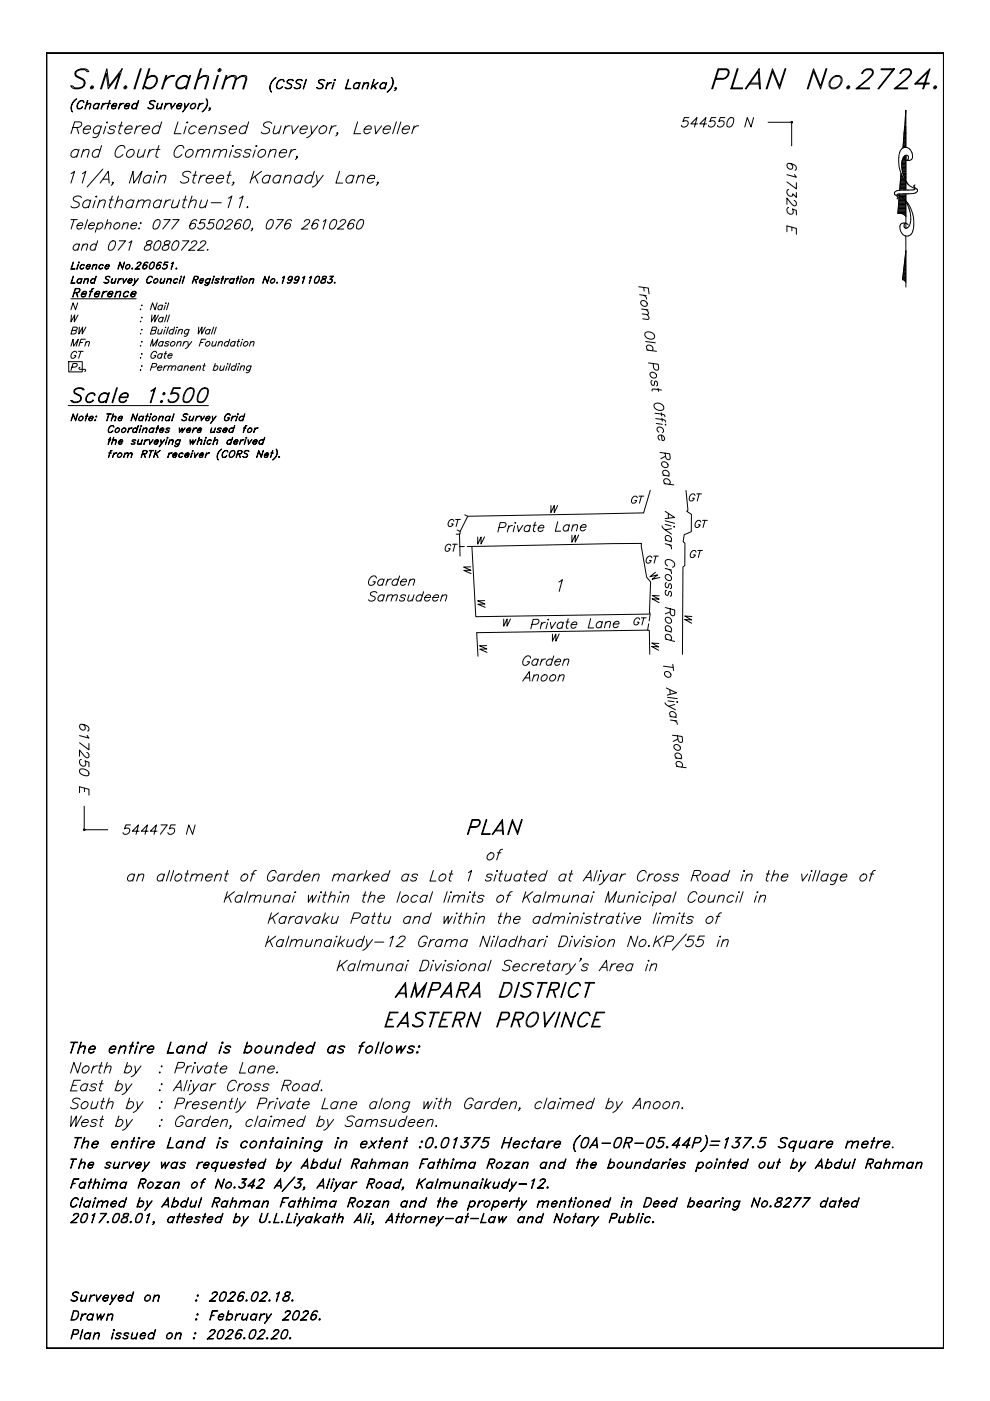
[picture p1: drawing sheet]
<svg xmlns="http://www.w3.org/2000/svg" width="210mm" height="297mm" viewBox="0 0 210 297" stroke-linecap="round" stroke-linejoin="round" font-family="sans-serif">
<defs><g id="words">
<g font-size="5.3">
<text x="143.2" y="28.2">544550 N</text>
<text x="169.7" y="50.8" transform="rotate(-90 169.7 50.8)">617325 E</text>
<text x="19.8" y="169.7" transform="rotate(-90 19.8 169.7)">617250 E</text>
<text x="24.7" y="178.2">544475 N</text>
</g>
<g font-size="4.9">
<text x="145" y="107.6">GT</text>
<text x="145" y="119.6">GT</text>
<text x="136.5" y="124.2">W</text>
<text x="136.9" y="129.1">W</text>
</g>
<g font-size="4.4">
<text x="132.6" y="107.9">GT</text>
<text x="93.8" y="112.9">GT</text>
<text x="146" y="112.9">GT</text>
<text x="93.1" y="118.2">GT</text>
<text x="119.9" y="116.1">W</text>
<text x="97" y="122.8">W</text>
<text x="135.8" y="120.6">GT</text>
<text x="133" y="133.7">GT</text>
<text x="143.9" y="133.3">W</text>
<text x="100.5" y="139.7">W</text>
<text x="136.9" y="139">W</text>
</g>
</g></defs>
<!-- layer: BOUND-LM-GEN -->
<path d="M14.6 76.7h2.8v2.2h-2.8zM97.6 112.7l-.2 .5 .1 2.7M99.1 115.9l36.9-.7v.6l1.1 6.6 .8 1-.2 6.5M100.1 115.9l.8 14.9 36.9-.6M136.5 108.7l-37.3 .8-1.6 3.2-.7-.3M145.4 104l.5 4.1-.3 .3 1 .7v3.6l-1.5 .7-.3 1.4 .4 .4v4.7l-.4 .3-.1 18.5M137.3 133.6l-36.2 .5 .2 5M137.5 132.3l-.2 1.3 .4 .1 .1 5" fill="none" stroke="#000" stroke-width=".21"/>
<!-- layer: Grid and value -->
<g fill="none" stroke="#000" stroke-width=".21">
<path d="M162.9 25.9h5v5M167.9 25.9h.1M17.9 175.9h.1M17.9 170.9v5h5"/>
<circle cx="167.9" cy="25.9" r=".17"/>
<circle cx="17.9" cy="175.9" r=".17"/>
</g>
<!-- layer: Plan Margin -->
<path d="M9.9 11.2h190.2v274.6h-190.2z" fill="none" stroke="#000" stroke-width=".4"/>
<!-- layer: Text Plan -->
<g fill="none" stroke="#000" stroke-width=".21">
<path d="M15.5 87.7l.5 1.3 .5-1.3-.5 1.5-.5-1.3-.5 1.3zM16.9 88.4l.1-.1a.38 .38 0 0 1 .6 .1 .58 .58 0 0 1-.2 .7 .58 .58 0 0 1-.7-.1zM16.9 88.4l.5-.1a.48 .48 0 0 1 0 .7 .48 .48 0 0 1-.7 0zM18.1 88.2h.5zM18.5 87.7l-.5 1.5zM18.9 88.7h.7l.1-.2a.46 .46 0 0 0-.7 0 .46 .46 0 0 0 .1 .7l.5-.3a.38 .38 0 0 1-.6 .3 .38 .38 0 0 1-.1-.5l.5-.5 .3 .2v.3h-.8M20.1 89.1h.2l-.1 .1zM20.2 89.1h.1M20.3 88.3h.2l-.1 .1zM20.4 88.3h.1M22.6 87.7h1zM23 93.2h.5z"/>
<path d="M23.1 87.8l-.5 1.4 .5-1.4M23.1 96h.5zM23.3 90.4l.4-.2 .4 .1 .1 .3-.1-.2a.77 .77 0 0 0-.9 .3 .77 .77 0 0 0 0 .9l.7-.2a.51 .51 0 0 1-.6 .4 .51 .51 0 0 1-.4-.6zM23.4 92.7l-.5 1.5zM23.6 95.6l-.6 1.4 .3-1.2 .5-.3-.3 .1M23.8 88.5l.5-.3 .3 .1-.2 .9 .1-.8-.2-.1zM23.9 93.5l.5-.3 .3 .1-.2 .9 .1-.8-.3-.1zM24 87.7l-.5 1.5zM24.1 92.7l-.5 1.5zM24.1 96l-.3 1zM24.2 96.2l.6-.2-.7 .4zM24.6 90.9l.2-.1a.38 .38 0 0 1 .5 0 .38 .38 0 0 1 0 .5l-.3 .3a.37 .37 0 0 1-.6-.1z"/>
<path d="M24.6 90.9l.5-.1a.49 .49 0 0 1 0 .7 .49 .49 0 0 1-.6 0zM25.1 96.2l.3-.2a.53 .53 0 0 1 .4 .7 .53 .53 0 0 1-.7 .3l-.2-.4zM25.1 88.7h.8v-.2a.46 .46 0 0 0-.7 0 .46 .46 0 0 0 .1 .7l.5-.3a.38 .38 0 0 1-.6 .3 .38 .38 0 0 1-.1-.5l.5-.5 .4 .2-.1 .3h-.8M25.1 96.2l.5-.1a.48 .48 0 0 1 0 .6 .48 .48 0 0 1-.6 .1zM25.2 93.6h.7l.1-.1a.45 .45 0 0 0-.7 0 .45 .45 0 0 0 0 .6l.5-.2a.38 .38 0 0 1-.5 .3 .38 .38 0 0 1-.2-.6l.5-.4 .4 .2v.3h-.8M25.9 90.9l.2-.1a.37 .37 0 0 1 .5 0 .37 .37 0 0 1 .1 .5l-.4 .3-.3 .1-.3-.4zM26 90.9l.5-.1a.48 .48 0 0 1 0 .7 .48 .48 0 0 1-.7 0zM26.5 96.3l.4-.3 .4 .1-.3 .9 .2-.9h-.3zM26.5 96l-.3 1zM27.3 96.3l.4-.3 .3 .1-.2 .9 .2-.9h-.3zM27.3 90.7l-.3 1zM27.4 90.9l.6-.2-.7 .5z"/>
<path d="M27.9 94.1h.6M28 93.5l.6 .4-.4 .3-.4-.1v-.1l.1 .1M28.1 93.4h.6M28.2 93.3l-.1 .3M28.2 87.7l.5 1.3 .5-1.3-.4 1.5-.6-1.3-.5 1.3zM28.3 90.9l.2-.1a.37 .37 0 0 1 .6 .1 .51 .51 0 0 0-.7 0 .51 .51 0 0 0-.1 .7l.6-.1-.2 .1a.37 .37 0 0 1-.6-.1zM28.5 93.8l-.1 .3M28.7 93.3l.1 .1-.2-.2-.6 .2 .6 .5M29.3 90.2l-.5 1.5zM29.3 93.2l-.1 .9h.3l.4-.2-.4 .3-.4-.1zM29.6 88.4l.3-.2 .5 .2a.51 .51 0 0 0-.8 0 .51 .51 0 0 0 0 .8l.6-.2-.2 .2a.37 .37 0 0 1-.5-.1 .37 .37 0 0 1-.1-.4zM29.8 90.7l-.3 1z"/>
<path d="M29.8 90.3h.3l-.2 .1zM29.9 90.3h.1M30.1 93.2l-.3 1zM30.2 96.2h.5a.44 .44 0 0 0 .4-.6h-.7l-.5 1.4 .5-1.5 .8 .1-.1 .4-.2 .2-.7 .1M30.4 91l.5-.3 .3 .1-.2 .9 .1-.8-.3-.1zM30.4 88.2l-.3 1zM30.4 90.7l-.3 1zM30.5 96.3l.3 .7-.2-.7M30.8 93.2l-.3 1zM30.9 93.4l.5-.2-.7 .4zM30.9 88.2h.5zM31.3 87.7l-.5 1.5z"/>
<path d="M31.6 93.2l.2 .9 .7-.9-.8 1zM31.7 95.5h.9zM31.8 90.9l.3-.2 .5 .2a.51 .51 0 0 0-.7 0 .51 .51 0 0 0-.1 .7l.6-.1-.2 .1a.38 .38 0 0 1-.6-.1zM31.9 88.2l-.4 1zM31.9 87.8h.2l-.1 .1zM32 87.8h.1M32.1 95.6l-.5 1.4 .5-1.4M32.4 88.4l.4-.2a.51 .51 0 0 1 .4 .6 .51 .51 0 0 1-.5 .4l-.5-.2zM32.5 88.4l.5-.1a.48 .48 0 0 1 0 .7 .48 .48 0 0 1-.7 0zM32.6 90.7l-.3 1zM32.8 93.6h.7v-.1a.45 .45 0 0 0-.6 0 .45 .45 0 0 0 0 .6l.5-.2a.38 .38 0 0 1-.5 .3 .38 .38 0 0 1-.2-.6l.5-.4 .4 .2-.1 .3h-.7M32.8 96.4l1.2-.9-1.2 .9"/>
<path d="M33 95.5l-.5 1.5zM33.1 96.1l.4 .9-.3-.9M33.1 90.7h.5zM33.5 90.2l-.5 1.5zM33.8 88.5l.5-.3 .3 .1-.2 .9 .1-.8-.2-.1zM33.9 88.2l-.4 1zM33.9 91.2h.7l.1-.2a.45 .45 0 0 0-.7 0 .45 .45 0 0 0 .1 .6l.5-.2a.38 .38 0 0 1-.6 .3 .38 .38 0 0 1-.1-.5l.5-.5 .3 .2v.3h-.8M34.2 94.1l-.1-.9 .1 1M34.9 93.2l-1.2 1.5zM35.1 91.6h.6M35.2 88.4l.2-.1a.37 .37 0 0 1 .6 .1 .51 .51 0 0 0-.7 0 .51 .51 0 0 0 0 .8l.5-.2-.2 .2a.38 .38 0 0 1-.5 0 .38 .38 0 0 1 0-.5zM35.3 91l.5 .3-.1 .3a.43 .43 0 0 1-.7-.1l.1 .1"/>
<path d="M35.3 90.9h.7M35.3 93.2l-.3 1zM35.4 90.8l-.1 .3M35.4 92.8h.2l-.1 .1zM35.5 92.8h.1M35.7 91.3l-.1 .3M35.9 96l-.4 1zM35.9 90.8l.1 .1-.2-.2-.6 .2 .6 .5M35.9 96.2l.6-.2-.7 .4zM36 93.5l.4-.3 .4 .1-.3 .9 .2-.8-.3-.1zM36 93.2l-.3 1zM36.1 88.2l-.3 1z"/>
<path d="M36.7 96.4h.7l.1-.1a.45 .45 0 0 0-.7 0 .45 .45 0 0 0 0 .6l.5-.2a.38 .38 0 0 1-.5 .3 .38 .38 0 0 1-.1-.6l.4-.4 .4 .1v.4h-.8M36.9 87.7l-.5 1.5zM37.4 93.4l.1-.1a.37 .37 0 0 1 .6 .1 .51 .51 0 0 0-.7 0 .51 .51 0 0 0 0 .7l.6-.1-.2 .1a.37 .37 0 0 1-.6-.1zM38 90.7l.1 .8 .5-.8 .1 .8 .6-.8-.7 1v-.8l-.6 .8zM38.1 96.2l.5-.2 .3 .2-.1 .1a.45 .45 0 0 0-.7 0 .45 .45 0 0 0 0 .6l.5-.2a.38 .38 0 0 1-.5 .3 .38 .38 0 0 1-.2-.6zM38.2 93.2l-.4 1.3-.3 .2-.4-.1-.1-.1 .3 .1 .4-.1zM38.9 87.9l.2-.1a.58 .58 0 0 1 .8 .1 .55 .55 0 0 0-.6-.1 .55 .55 0 0 0-.4 .4l.6 .3a.53 .53 0 0 1-.2 .7 .53 .53 0 0 1-.8-.2 .53 .53 0 0 0 .7 .1 .53 .53 0 0 0 .3-.5l-.6-.3zM39.3 96.4h.7v-.1a.45 .45 0 0 0-.6 0 .45 .45 0 0 0 0 .6l.5-.2a.38 .38 0 0 1-.5 .3 .38 .38 0 0 1-.2-.6l.5-.4 .4 .1-.1 .4h-.7M39.6 91.2h.8v-.2a.45 .45 0 0 0-.7 0 .45 .45 0 0 0 .1 .6l.5-.2a.38 .38 0 0 1-.6 .3 .38 .38 0 0 1-.1-.5l.5-.5 .3 .2v.3h-.8M40.3 88.2l-.1 .9 .2 .1 .4-.3-.4 .3h-.3zM40.3 93.2l.1 .8 .5-.8 .1 .8 .6-.8-.7 1v-.8l-.6 .8zM40.7 96l-.3 1z"/>
<path d="M40.8 95.6h.2l-.1 .1zM40.8 95.6h.1M41.1 88.2l-.4 1zM41.1 90.7l-.4 1zM41.1 90.9l.6-.2-.7 .5zM41.2 96l.2 .9 .7-.9-.8 1zM41.7 88.2l-.3 1zM41.8 88.4l.6-.2-.8 .5zM41.9 91.2h.7l.1-.2a.45 .45 0 0 0-.7 0 .45 .45 0 0 0 .1 .6l.5-.2a.38 .38 0 0 1-.6 .3 .38 .38 0 0 1-.1-.5l.5-.5 .3 .2v.3h-.8M42 93.5l.5-.3 .3 .1-.2 .9 .1-.8-.2-.1zM42.2 92.7l-.4 1.5zM42.4 96.4h.7v-.3a.5 .5 0 0 0-.6 .2 .5 .5 0 0 0 0 .6l.5-.2-.3 .3a.5 .5 0 0 1-.5-.5 .5 .5 0 0 1 .6-.5l.3 .1v.4h-.8"/>
<path d="M42.6 88.2l.1 .9 .7-.9-.7 1zM43.5 93.2l-.3 1zM43.6 92.8h.2l-.1 .1zM43.6 92.8h.1M43.7 88.7h.7l.1-.2a.47 .47 0 0 0-.7-.1 .47 .47 0 0 0-.1 .7l.4 .1 .2-.3a.38 .38 0 0 1-.5 .3 .38 .38 0 0 1-.2-.5l.5-.5 .4 .2v.3h-.8M43.8 96l-.3 1zM43.9 96.2l.5-.2-.7 .4zM44.1 93.4l.5-.2 .3 .2-.1 .1a.45 .45 0 0 0-.7 0 .45 .45 0 0 0 0 .6l.5-.2a.38 .38 0 0 1-.5 .3 .38 .38 0 0 1-.2-.6zM44.9 90.7l-.2 .9h.3l.4-.2-.4 .3-.4-.1zM45.1 89.1l-.1-.9 .1 1M45.4 93.5l.4-.3 .4 .1-.2 .9 .1-.8-.3-.1zM45.6 92.7l-.5 1.5z"/>
<path d="M45.6 90.7l-.3 1zM45.8 88.2l-1.1 1.5zM46 91.6h.7M46.2 91l.5 .3 .1 .1-.4 .3-.4-.1v-.1l.1 .1M46.2 90.9h.7M46.3 90.8l-.1 .3M46.6 95.6l.4-.4a1.77 1.77 0 0 0-.7 2.3 1.31 1.31 0 0 1 .3-1.9zM46.7 91.3l-.1 .3M46.8 90.8l.1 .1-.2-.2-.6 .2 .6 .5M47.4 91.2h.7v-.2a.45 .45 0 0 0-.6 0 .45 .45 0 0 0 0 .6l.5-.2a.38 .38 0 0 1-.5 .3 .38 .38 0 0 1-.2-.5l.5-.5 .4 .2-.1 .3h-.8M47.4 95.7l.4-.2 .4 .1 .1 .3-.1-.2a.77 .77 0 0 0-.9 .3 .77 .77 0 0 0 0 .9l.8-.3a.51 .51 0 0 1-.6 .5 .51 .51 0 0 1-.4-.7zM47.9 87.9l.7-.2 .2 .4a.53 .53 0 0 0-.6-.3 .53 .53 0 0 0-.4 .5l-.2 .6a.49 .49 0 0 0 .6 .2 .49 .49 0 0 0 .4-.4h-.3l.4-.1a.55 .55 0 0 1-.5 .6 .55 .55 0 0 1-.6-.5z"/>
<path d="M48.3 93.4l.3-.2 .5 .2a.51 .51 0 0 0-.7 0 .51 .51 0 0 0-.1 .7l.6-.1-.2 .1a.38 .38 0 0 1-.6-.1zM48.7 90.9l.2-.1a.37 .37 0 0 1 .6 .1 .51 .51 0 0 0-.7 0 .51 .51 0 0 0 0 .7l.5-.1-.3 .2-.4-.1-.1-.3zM48.9 95.9a.57 .57 0 0 1 .8-.3 .86 .86 0 0 1-.1 1 .86 .86 0 0 1-.9 .3 .89 .89 0 0 1 .2-1zM48.9 95.7l.7-.2a.88 .88 0 0 1 .1 1 .88 .88 0 0 1-1 .4l-.1-.5zM49.3 88.2l-.3 1zM49.3 92.7l-.5 1.5zM49.4 88.4l.5-.2-.7 .5zM49.6 93.6h.8v-.1a.45 .45 0 0 0-.7 0 .45 .45 0 0 0 .1 .6l.5-.2a.38 .38 0 0 1-.6 .3 .38 .38 0 0 1-.1-.6l.5-.4 .4 .2-.1 .3h-.8M49.7 90.2l-.4 1.5zM50.3 88.2l-.3 1zM50.3 87.8h.3l-.2 .1zM50.4 96.2l.7-.1 .1-.5h-.6l-.6 1.4 .5-1.5 .8 .1 .1 .2-.3 .4-.8 .1"/>
<path d="M50.4 87.8h.1M50.7 96.3l.3 .7-.2-.7M50.9 88.4l.1-.1a.37 .37 0 0 1 .6 .1 .51 .51 0 0 0-.7 0 .51 .51 0 0 0 0 .8l.6-.2-.2 .2a.38 .38 0 0 1-.5 0 .38 .38 0 0 1-.1-.5zM51.1 93.2l-.4 1zM51.1 93.4l.6-.2-.7 .4zM51.6 90.7h.5zM51.8 95.7l.2-.1a.59 .59 0 0 1 .8 .1 .55 .55 0 0 0-.6-.1 .55 .55 0 0 0-.4 .4l.6 .3a.54 .54 0 0 1-.2 .7 .54 .54 0 0 1-.7-.2 .57 .57 0 0 0 .6 .1 .57 .57 0 0 0 .3-.5l-.6-.3zM51.9 87.7l-.5 1.5zM52.1 93.2l-.3 1zM52.1 90.3l-.6 1.4 .4-1.2 .5-.3-.4 .2M52.1 92.8h.2l-.1 .1zM52.2 92.8h.1"/>
<path d="M52.6 93.2l.1 .9 .7-.9-.7 1zM52.6 90.9l.6-.2a.55 .55 0 0 1 .1 .8 .55 .55 0 0 1-.8 0zM52.7 90.9l.5-.1a.48 .48 0 0 1 0 .7 .48 .48 0 0 1-.7 0zM53.7 93.6h.7l.1-.1a.45 .45 0 0 0-.7 0 .45 .45 0 0 0 0 .6l.5-.2-.3 .3a.51 .51 0 0 1-.4-.5 .51 .51 0 0 1 .5-.5l.4 .1v.4h-.8M54.1 90.7l-.3 1zM54.1 90.9l.6-.2-.7 .5zM54.9 95.5l.5 1.3 .5-1.3-.5 1.5-.5-1.3-.5 1.3zM55.1 93.4l.2-.1a.37 .37 0 0 1 .6 .1 .51 .51 0 0 0-.8 0 .51 .51 0 0 0 0 .7l.6-.1-.2 .1a.38 .38 0 0 1-.6-.1zM56.1 92.7l-.5 1.5zM56.1 96.4h.8v-.1a.45 .45 0 0 0-.7 0 .45 .45 0 0 0 .1 .6l.5-.2a.38 .38 0 0 1-.6 .3 .38 .38 0 0 1-.1-.6l.5-.4 .3 .1v.4h-.8M57.4 96h.5zM57.8 95.5l-.5 1.5z"/>
<path d="M58.5 95.2a1.53 1.53 0 0 1-.7 2.3 1.74 1.74 0 0 0 .7-2.3zM59.1 96.9h.2l-.1 .1zM59.2 96.9h.1M99.8 175.3h1.2a.94 .94 0 0 0 .6-1.2l-.2-.2h-1.2l-1 3h-.1l1-3.1h1.3l.3 .1a1.04 1.04 0 0 1-.8 1.5h-1.2M103.1 173.8h.1l-.9 3h1.6v.1h-1.8zM104.9 176.2h1.8M105.1 176h1.5M106.5 173.8l.2 3.1h-.1l-.2-2.7-1.9 2.7h-.2zM108.6 173.8l1.1 2.7 .9-2.7h.1l-1 3.1-1.1-2.7-.8 2.7h-.2zM28.5 185.6a.81 .81 0 0 0-1.2 0 .81 .81 0 0 0 .1 1.2h.3l.5-.3M28.6 185.3l-.5 1.5M29.3 185.7l.7-.4 .5 .1-.4 1.4"/>
<path d="M29.4 185.3l-.4 1.5M34.8 185.6a.81 .81 0 0 0-1.2 0 .81 .81 0 0 0 .1 1.2h.3l.5-.3M34.9 185.3l-.5 1.5M36 184.6l-.7 2.2M36.8 184.6l-.7 2.2M37.3 185.6a.7 .7 0 0 1 1.2 0 .96 .96 0 0 1-1.3 1.1 .79 .79 0 0 1 .1-1.1zM39.3 185.3h.7M39.8 184.6l-.5 1.8v.3l.3 .1M40.6 185.7l.7-.4 .5 .1-.3 1.4M40.8 185.3l-.5 1.5M41.8 185.7l.7-.4 .5 .1-.4 1.4M43.7 186h1.2a.42 .42 0 0 0-.2-.7 .87 .87 0 0 0-1 .4 .87 .87 0 0 0 .2 1.1h.3l.6-.3"/>
<path d="M45.8 185.7l.6-.4 .5 .1-.3 1.4M45.9 185.3l-.5 1.5M47.7 185.3h.8M48.2 189.1l-.7 2.2M48.3 184.6l-.6 1.8v.3l.4 .1M48.5 190l.5 1.3M49.7 189.1l-1.9 1.4M51.3 190.1a.81 .81 0 0 0-1.2 0 .81 .81 0 0 0 .1 1.2h.3l.5-.3M51.4 185.6a.62 .62 0 0 1 .8-.3 .62 .62 0 0 1 .3 .9 .77 .77 0 0 1-.6 .6 .77 .77 0 0 1-.8-.3zM51.4 189.8l-.5 1.5M52.5 189.1l-.7 2.2M53 190.2l.6-.4 .6 .1-.4 1.4"/>
<path d="M53.1 189.8l-.5 1.5M53.3 185.3h.7M54.2 190.2l.6-.4 .5 .1-.3 1.4M54.4 184.6l-.5 .1-.2 .3-.6 1.8M56.3 189.8l-.3 1.4 .5 .1 .7-.4M57 198.5l-.7 2.2M57.2 199.4l.6 1.3M57.5 189.8l-.5 1.5M57.6 193.5l-.8 2.3M57.8 194.5l.5 1.3M58.2 190.2l.7-.4 .5 .1-.3 1.4M58.4 189.8l-.5 1.5"/>
<path d="M58.5 198.5l-2 1.5M58.6 185.1l-.2-.4a1.39 1.39 0 0 0-1.7 1.8l.2 .2a1 1 0 0 0 1.4-.7h-.5M59 193.5l-1.9 1.5M60.1 199.5a.8 .8 0 0 0-1-.2 .8 .8 0 0 0-.5 .8v.3a.64 .64 0 0 0 .6 .4 .64 .64 0 0 0 .6-.4M60.2 199.2l-.5 1.5M60.3 185.6a.81 .81 0 0 0-1.2 0 .81 .81 0 0 0 .1 1.2h.3l.6-.3M60.4 185.3l-.4 1.5M60.6 194.6a.81 .81 0 0 0-1.1 0 .81 .81 0 0 0 0 1.2h.3l.6-.3M60.7 194.3l-.4 1.5M61.3 198.5l-.7 2.2M61.3 185.3l-.5 1.5M61.5 190.1a.81 .81 0 0 0-1.2 0 .81 .81 0 0 0 0 1.2h.4l.5-.3"/>
<path d="M61.6 189.8l-.5 1.5M61.6 194.3l-.5 1.5M61.7 199.6l.7-.4 .5 .1-.3 1.4M61.9 199.2l-.5 1.5M62.1 185.3a1.04 1.04 0 0 0-1 .7M62.4 189.9l-.5 1.4M62.4 194.3a1.03 1.03 0 0 0-1 .6M62.5 189.2h.2zM62.9 199.6l.7-.4 .5 .1-.3 1.4M63.7 185.6a.81 .81 0 0 0-1.1 0 .81 .81 0 0 0 0 1.2h.3l.6-.3M64.1 194.6a.81 .81 0 0 0-1.2 0 .81 .81 0 0 0 0 1.2h.4l.5-.3M64.1 184.6l-.7 2.2"/>
<path d="M64.2 194.3l-.5 1.5M64.4 186h1.3a.43 .43 0 0 0-.3-.7 .87 .87 0 0 0-.9 .4 .87 .87 0 0 0 .2 1.1h.3l.5-.3M64.8 194.3l.2 1.5 1.1-1.5M65.1 199.2l-.3 1.4 .5 .1 .6-.4M65.4 189.8v1.5l.9-1.5-.1 1.5 .9-1.5M66.3 199.2l-.5 1.5M66.5 185.7l.7-.4 .5 .1-.4 1.4M66.6 185.3l-.4 1.5M67 199.6l.6-.4 .6 .1-.4 1.4M67.1 199.2l-.5 1.5M67.8 194.6a.81 .81 0 0 0-1.2 0 .81 .81 0 0 0 .1 1.2h.3l.5-.3M67.8 189.9l-.4 1.4"/>
<path d="M67.9 194.3l-.5 1.5M68 189.2h.2zM68.5 189.8h.8M69 194.9l.4 .9M69 193.5l-.7 2.3M69.1 189.1l-.6 1.8v.3l.4 .1M69.8 194.3l-1.4 1.1M69.9 190.2l.6-.4 .5 .1-.3 1.4M70.2 199.5a.8 .8 0 0 0-.9-.2 .8 .8 0 0 0-.5 .8l.1 .5a.77 .77 0 0 0 1.1-.2M70.2 189.1l-.7 2.2M70.3 199.2l-.5 1.5M70.6 194.3l-.4 1.4 .5 .1 .7-.4"/>
<path d="M70.8 185.7l.6-.4 .5 .1-.3 1.4M70.9 185.3l-.5 1.5M71.1 199.3l-.4 1.4M71.3 198.6h.2zM71.7 194.3l-.4 1.5M71.9 185.7l.7-.4 .5 .1-.3 1.4M72 189.9l-.4 1.4M72.1 189.2h.2zM72.3 199.9l.4 .8M72.3 198.5l-.7 2.2M72.7 190.2l.7-.4 .5 .1-.3 1.4M72.9 189.8l-.5 1.5"/>
<path d="M73.1 199.2l-1.4 1.1M73.9 199.2l-.4 1.4 .5 .1 .7-.4M74.7 194.7h1a.74 .74 0 0 0 .6-1l-1.2-.2-.7 2.3M75 199.2l-.5 1.5M75.2 185.6a.81 .81 0 0 0-1.2 0 .81 .81 0 0 0 .1 1.2h.3l.5-.3M75.3 185.3l-.5 1.5M76.1 185.3l-.4 1.5M77 199.5l-.2-.2a.91 .91 0 0 0-1 .2 .91 .91 0 0 0-.1 1.1 .76 .76 0 0 0 1-.2M77 189.8h.7M77 185.3a1.02 1.02 0 0 0-1.1 .7M77.3 198.5l-.7 2.2M77.5 189.1l-.6 1.8v.3l.4 .1"/>
<path d="M77.7 199.2l.2 1.5 1.1-1.5M77.8 186l.4 .8M77.8 184.6l-.7 2.2M78.2 194.6a.81 .81 0 0 0-1.2 0 .81 .81 0 0 0 0 1.2h.4l.5-.3M78.3 194.3l-.5 1.5M78.3 190.2l.7-.4 .5 .1-.3 1.4M78.6 185.3l-1.4 1.1M78.7 189.1l-.7 2.2M78.9 194.3h.8M79 186h1.3a.42 .42 0 0 0-.2-.7 .87 .87 0 0 0-1 .4 .87 .87 0 0 0 .2 1.1h.3l.5-.3M79.4 199.7h2M79.5 193.5l-.6 1.9v.3l.4 .1"/>
<path d="M80.2 190.4h1.2a.41 .41 0 0 0-.2-.6 .87 .87 0 0 0-1 .4 .87 .87 0 0 0 .2 1.1h.4l.5-.3M80.2 194.3h.7M80.7 193.5l-.5 1.9v.3l.4 .1M81.7 194.3l-.4 1.4 .6 .1 .6-.4M82.3 185.6a.81 .81 0 0 0-1.1 0 .81 .81 0 0 0 0 1.2h.3l.6-.3M82.7 184.6l-.7 2.2M82.7 198.9l.7-.4-.7 2.2M82.9 194.3l-.5 1.5M84.6 199a.7 .7 0 0 1 .6-.5 .7 .7 0 0 1 .7 .4l-.5 .7-1.4 1.1h1.4M84.9 189.1l-.7 2.2M85.4 190.1a.7 .7 0 0 1 1.2 0 .96 .96 0 0 1-1.3 1.1 .79 .79 0 0 1 .1-1.1zM86.6 185.6a.81 .81 0 0 0-1.2 0 .81 .81 0 0 0 .1 1.2h.3l.5-.3"/>
<path d="M86.7 185.3l-.5 1.5M87 194.6a.81 .81 0 0 0-1.1 0 .81 .81 0 0 0 0 1.2h.3l.6-.3M87.1 194.3l-.4 1.5M87.9 194.7l.6-.4 .5 .1-.3 1.4M88 194.3l-.5 1.5M88.5 185.6v-.2a.88 .88 0 0 0-1.1 .2l.2 .4 .7 .2v.2a.69 .69 0 0 1-1.2 .1M88.6 190.1a.81 .81 0 0 0-1.2 0 .81 .81 0 0 0 .1 1.2h.3l.5-.3M90.5 190.1a.81 .81 0 0 0-1.1 0 .81 .81 0 0 0 0 1.2h.3l.6-.3M90.6 199l-.2-.4a1.38 1.38 0 0 0-1.6 1.8l.1 .2a1 1 0 0 0 1.5-.7h-.6M90.6 189.8l-.4 1.5M91.1 194.6a.81 .81 0 0 0-1.2 0 .81 .81 0 0 0 .1 1.2h.3l.5-.3M91.3 199.2l-.5 1.5"/>
<path d="M91.4 193.5l-.7 2.3M91.7 189.1l-.7 2.2M91.9 184.6l-.7 2.2h1.2M92.2 199.2a1.04 1.04 0 0 0-1.1 .7M93.3 185.6a.7 .7 0 0 1 1.2 0 .86 .86 0 0 1-.4 1 .86 .86 0 0 1-1-.1zM93.8 199.5l-.2-.2a.91 .91 0 0 0-1 .2 .91 .91 0 0 0-.1 1.1 .76 .76 0 0 0 1-.2M93.9 199.2l-.5 1.5M94.2 194.3l-.1 1.5 .9-1.5v1.5l.9-1.5M94.6 199.6l.7-.4 .5 .1-.4 1.4M94.7 199.2l-.4 1.5M94.8 189.1l-.7 2.2M95.3 185.3h.7"/>
<path d="M95.4 189.9l-.4 1.4M95.5 189.2h.2zM95.8 199.6l.6-.4 .5 .1-.3 1.4M95.8 184.6l-.6 1.8 .1 .3 .4 .1M96.2 190.2l.6-.4 .5 .1-.3 1.4M96.3 189.8l-.5 1.5M96.6 194.4l-.4 1.4M96.7 193.7h.3zM97.3 194.3h.7M97.3 190.2l.7-.4 .5 .1-.3 1.4M97.8 193.5l-.5 1.9v.3l.4 .1M98.6 194.7l.7-.4 .5 .1-.3 1.4"/>
<path d="M99 199.5a.8 .8 0 0 0-.9-.2 .8 .8 0 0 0-.5 .8l.1 .5a.77 .77 0 0 0 1-.2M99 193.5l-.7 2.3M99.1 199.2l-.5 1.5M99.3 185l.7-.4-.7 2.2M99.5 189.9l-.5 1.4M99.6 189.2h.2zM100.1 189.8h.8M100.7 189.1l-.6 1.8v.3l.4 .1M100.8 194.4l-.5 1.4M100.9 193.7h.2zM101.5 194.7l.7-.4 .5 .1-.3 1.4M101.7 194.3l-.5 1.5"/>
<path d="M102.6 190.1v-.2a.71 .71 0 0 0-1.1 .4l.8 .4 .1 .2a.69 .69 0 0 1-1.2 .1M103.5 181.1a.69 .69 0 0 1 1.2 0 .97 .97 0 0 1-1.3 1.1 .79 .79 0 0 1 .1-1.1zM103.9 198.5l-.7 2.2-.8-2.2-.7 2.2M104.4 185.6l-.1-.2a.89 .89 0 0 0-1.1 .2l.2 .4 .7 .2v.2a.68 .68 0 0 1-.6 .4 .68 .68 0 0 1-.6-.3M104.5 199.3l-.4 1.4M104.7 198.6h.2zM105.2 185.4l-.5 1.4M105.3 184.7h.2zM105.5 180.8h.7M105.6 190.1a.7 .7 0 0 1 1.2 0 .87 .87 0 0 1-.4 1 .87 .87 0 0 1-1.1-.1zM105.7 198.5l-.8 2.2M105.7 194.3h.8"/>
<path d="M105.8 185.3h.8M106.3 193.5l-.6 1.9v.3l.4 .1M106.4 184.6l-.6 1.8v.3l.4 .1M106.6 180.1l-.5 .1-.2 .3-.6 1.8M107.1 194.7l.7-.4 .5 .1-.4 1.4M107.3 185.3l-.3 1.4 .5 .1 .7-.4M107.3 199.5a.8 .8 0 0 0-.9-.2 .8 .8 0 0 0-.5 .8v.3a.64 .64 0 0 0 .6 .4 .64 .64 0 0 0 .6-.4M107.4 199.2l-.4 1.5M107.5 193.5l-.7 2.3M107.5 189.8h.8M108.5 185.3l-.5 1.5M108.6 189.1l-.5 .1-.2 .3-.5 1.8"/>
<path d="M108.9 194.9h1.3a.41 .41 0 0 0-.2-.6 .87 .87 0 0 0-1 .4 .87 .87 0 0 0 .2 1.1h.3l.6-.3M109.4 199.5a.8 .8 0 0 0-.9-.2 .8 .8 0 0 0-.6 .8v.3a.64 .64 0 0 0 .6 .4 .64 .64 0 0 0 .6-.4M109.7 198.5l-.7 2.2M110.2 199.6l.7-.4 .5 .1-.4 1.4M110.4 185.6a.81 .81 0 0 0-1.1 0 .81 .81 0 0 0 0 1.2h.4l.5-.3M110.6 185.3l-.5 1.5M110.6 198.5l-.7 2.2M111.2 185.3h.7M111.5 189.1l-.7 2.2M111.7 190l.6 1.3M111.7 184.6l-.5 1.8v.3l.4 .1M112.4 186h1.3a.43 .43 0 0 0-.3-.7 .87 .87 0 0 0-.9 .4 .87 .87 0 0 0 .1 1.1h.4l.5-.3"/>
<path d="M113 189.1l-2 1.4M113.4 199.5l-.1-.2a.91 .91 0 0 0-1 .2 .91 .91 0 0 0-.2 1.1 .76 .76 0 0 0 1.1-.2M113.5 199.2l-.4 1.5M114.4 199.2l-.5 1.5M114.5 194.6l-.1-.2a.9 .9 0 0 0-1.1 .2 .9 .9 0 0 0-.1 1.1 .77 .77 0 0 0 1-.2M114.6 190.1a.81 .81 0 0 0-1.2 0 .81 .81 0 0 0 .1 1.2h.3l.5-.3M114.6 194.3l-.5 1.5M114.7 189.8l-.5 1.5M115.3 199.2a1.02 1.02 0 0 0-1.1 .7M115.7 185.6a.81 .81 0 0 0-1.2 0 .81 .81 0 0 0 .1 1.2h.3l.5-.3M115.7 199.3l-.4 1.4M115.8 189.1l-.7 2.2"/>
<path d="M115.9 198.6h.2zM116 184.6l-.7 2.2M116.2 190.2l.7-.4 .5 .1-.3 1.4M116.4 189.8l-.5 1.5M116.5 194.6a.81 .81 0 0 0-1.2 0 .81 .81 0 0 0 .1 1.2h.3l.6-.3M116.9 193.5l-.7 2.3M117.3 194.7l.7-.4 .5 .1-.3 1.4M117.4 190.2l.7-.4 .5 .1-.3 1.4M117.5 194.3l-.5 1.5M118.5 194.7l.7-.4 .5 .1-.3 1.4M119.1 198.5h.8a.64 .64 0 0 1 .4 .8l-.1 .6a1.5 1.5 0 0 1-1.8 .8zM119.6 189.8l-.3 1.4 .5 .1 .6-.4"/>
<path d="M120 185.6a.81 .81 0 0 0-1.2 0 .81 .81 0 0 0 0 1.2h.4l.5-.3M120.1 185.3l-.5 1.5M120.6 194.4l-.4 1.4M120.7 185.3h.8M120.8 189.8l-.5 1.5M120.8 193.7h.2zM121.1 199.3l-.5 1.4M121.2 198.6h.2zM121.3 184.6l-.6 1.8v.3l.4 .1M121.4 194.7l.7-.4 .5 .1-.4 1.4M121.5 190.2l.7-.4 .5 .1-.4 1.4M121.5 194.3l-.4 1.5"/>
<path d="M121.6 189.8l-.5 1.5M121.8 199.2l.1 1.5 1.2-1.5M123.5 194.4l-.4 1.4M123.6 186.8l1.6-2.2 .2 2.2M123.7 199.3l-.5 1.4M123.7 193.7h.2zM123.8 198.6h.2zM124.2 186.1h1.1M124.7 190.1a.81 .81 0 0 0-1.2 0 .81 .81 0 0 0 .1 1.2h.3l.6-.3M124.8 189.8l-.4 1.5M125.4 194.6v-.2a.89 .89 0 0 0-1.2 .2l.2 .3 .7 .2 .1 .3a.68 .68 0 0 1-.6 .4 .68 .68 0 0 1-.6-.3M125.5 199.5v-.2a.88 .88 0 0 0-1.2 .2l.3 .4 .6 .2v.3a.87 .87 0 0 1-1.1 .2v-.2"/>
<path d="M125.6 189.9l-.4 1.4M125.8 189.2h.2zM126 194.3h.8M126.3 199.3l-.4 1.4M126.5 198.6h.2zM126.6 193.5l-.6 1.9v.3l.4 .1M126.6 184.6l-.7 2.2M127.1 199.5a.69 .69 0 0 1 1.2 0 .97 .97 0 0 1-1.3 1.1 .79 .79 0 0 1 .1-1.1zM127.2 185.4l-.5 1.4M127.3 184.7h.2zM127.5 194.3l-.4 1.5M127.9 185.3l.1 1.5 1.1-1.5"/>
<path d="M128 186.8a1.25 1.25 0 0 1-1 .8M128.3 191.3l.7-2.2 .2 2.2 1.5-2.2-.7 2.2M128.4 194.3a1.03 1.03 0 0 0-1.1 .6M129.1 199.6l.7-.4 .5 .1-.3 1.4M129.2 199.2l-.4 1.5M130 194.6a.81 .81 0 0 0-1.2 0 .81 .81 0 0 0 .1 1.2h.3l.5-.3M130.1 194.3l-.5 1.5M130.7 194.3h.8M130.9 185.6a.81 .81 0 0 0-1.2 0 .81 .81 0 0 0 0 1.2h.4l.5-.3M131 185.3l-.5 1.5M131.3 193.5l-.6 1.9v.3l.4 .1M131.3 189.8l-.3 1.4 .5 .1 .7-.4"/>
<path d="M131.8 185.3l-.5 1.5M132.2 194.4l-.4 1.4M132.3 193.7h.2zM132.5 189.8l-.5 1.5M132.7 185.3a1.02 1.02 0 0 0-1.1 .7M132.9 194.3l.1 1.5 1.2-1.5M133.2 190.2l.7-.4 .5 .1-.3 1.4M133.4 189.8l-.5 1.5M134.5 194.9h1.3a.41 .41 0 0 0-.3-.6 .87 .87 0 0 0-.9 .4 .87 .87 0 0 0 .1 1.1h.4l.5-.3M135.3 198.5l-.8 2.2-.7-2.2-.7 2.2M135.4 189.9l-.5 1.4M135.5 189.2h.2z"/>
<path d="M135.8 199.5a.69 .69 0 0 1 1.1 0 .97 .97 0 0 1-1.3 1.1 .79 .79 0 0 1 .2-1.1zM137 185.1l-.2-.4a1.4 1.4 0 0 0-1.6 1.8l.1 .2a.94 .94 0 0 0 1.3-.4M137.3 190.1a.81 .81 0 0 0-1.1 0 .81 .81 0 0 0 0 1.2h.3l.6-.3M137.7 185.3l-.5 1.5M138.2 189.9l-.5 1.4M138.3 189.2h.2zM138.5 185.3a1.04 1.04 0 0 0-1 .7M138.9 190.1a.7 .7 0 0 1 1.2 0 .96 .96 0 0 1-1.3 1.1l-.1-.2M139 185.6a.7 .7 0 0 1 1.2 0 .86 .86 0 0 1-.4 1 .86 .86 0 0 1-1.1-.1zM139 189.8l-.7 2.3M139.2 193.5l-.7 2.3M139.2 198.5l-.7 2.2"/>
<path d="M139.4 199.4l.6 1.3M139.8 194.4l-.5 1.4M139.9 193.7h.2zM140.5 194.7l.7-.4 .5 .1-.3 1.4M140.7 194.3l-.5 1.5M140.7 198.5l-2 1.5M141.1 199.6h.9a.74 .74 0 0 0 .7-1l-1.2-.1-.8 2.2M141.7 194.7l.7-.4 .5 .1-.4 1.4M142.1 185.6l-.1-.2a.88 .88 0 0 0-1.1 .2l.2 .4 .7 .2v.2a.69 .69 0 0 1-1.2 .1M142.1 190.1a.81 .81 0 0 0-1.1 0 .81 .81 0 0 0 0 1.2h.4l.5-.3M142.3 189.8l-.5 1.5M143.3 189.1l-.7 2.2"/>
<path d="M143.8 194.4l-.4 1.4M143.9 185.6v-.2a.71 .71 0 0 0-1.1 .4l.8 .4v.3a.7 .7 0 0 1-1.1 0M144 193.7h.2zM144.5 194.3h.8M145.1 193.5l-.6 1.9v.3l.4 .1M145.5 198l-3 3.5M146.9 185.6h.9a.73 .73 0 0 0 .7-.8l-.3-.2h-1l-.7 2.2M147 194.6l-.1-.2a.88 .88 0 0 0-1.1 .2l.2 .3 .7 .2v.3a.73 .73 0 0 1-1.1 .3l-.1-.2M147.2 198.5h-1l-.5 .9a.7 .7 0 0 1 1.1-.1 .7 .7 0 0 1-.1 1.1 .74 .74 0 0 1-.7 .4 .74 .74 0 0 1-.6-.5M147.6 185.6l.4 1.2M147.8 189.6l-.2-.4a1.39 1.39 0 0 0-1.7 1.8l.2 .2a.94 .94 0 0 0 1.3-.4M148.3 190.1a.7 .7 0 0 1 1.2 0 .87 .87 0 0 1-.4 1 .87 .87 0 0 1-1-.1z"/>
<path d="M149.1 185.6a.71 .71 0 0 1 1.2 0 .87 .87 0 0 1-.4 1 .87 .87 0 0 1-1-.1zM149.4 198.5h-1.1l-.4 .9a.7 .7 0 0 1 1.1-.1 .7 .7 0 0 1-.1 1.1 .74 .74 0 0 1-.7 .4 .74 .74 0 0 1-.7-.5M150 194.6a.62 .62 0 0 1 .8-.3 .62 .62 0 0 1 .3 .8 .77 .77 0 0 1-.6 .7 .77 .77 0 0 1-.8-.3zM150.5 189.8l-.4 1.4 .5 .1 .7-.4M151.6 189.8l-.4 1.5M151.9 194.3h.7M152.3 185.6l-.1-.2a.9 .9 0 0 0-1 .2 .9 .9 0 0 0-.2 1.1 .77 .77 0 0 0 1.1-.2M152.4 190.2l.6-.4 .5 .1-.3 1.4M152.4 185.3l-.4 1.5M152.5 199.3l-.5 1.4M152.5 189.8l-.5 1.5M152.6 198.6h.2z"/>
<path d="M153 193.5l-.5 .2-.2 .3-.6 1.8M153.2 199.6l.7-.4 .5 .1-.3 1.4M153.4 199.2l-.5 1.5M154.4 185.6a.81 .81 0 0 0-1.2 0 .81 .81 0 0 0 .1 1.2h.3l.5-.3M154.7 184.6l-.7 2.2M155.6 190.1l-.1-.2a.9 .9 0 0 0-1.1 .2 .9 .9 0 0 0-.1 1.1 .77 .77 0 0 0 1-.2M156.4 189.9l-.4 1.4M156.6 189.2h.2zM157.5 185.4l-.4 1.4M157.6 189.1l-.8 2.2M157.7 184.7h.2zM158.3 185.7l.7-.4 .5 .1-.4 1.4"/>
<path d="M158.4 185.3l-.4 1.5M160.4 189.9l-.5 1.4M160.5 189.2h.2zM161.1 190.2l.7-.4 .5 .1-.3 1.4M161.3 189.8l-.5 1.5M162.5 185.3h.7M163 184.6l-.5 1.8v.3l.4 .1M163.9 185.7l.6-.4 .5 .1-.3 1.4M164.2 184.6l-.7 2.2M165.7 186h1.3a.42 .42 0 0 0-.2-.7 .87 .87 0 0 0-1 .4 .87 .87 0 0 0 .2 1.1h.3l.5-.3M170 185.3l.1 1.5 1.1-1.5M171.9 185.4l-.5 1.4"/>
<path d="M172 184.7h.2zM173 184.6l-.7 2.2M173.8 184.6l-.7 2.2M175.5 185.6a.81 .81 0 0 0-1.1 0 .81 .81 0 0 0 0 1.2h.3l.6-.3M175.6 185.3l-.4 1.5M177.6 185.6a.81 .81 0 0 0-1.2 0 .81 .81 0 0 0 0 1.2h.4l.5-.3M177.7 185.3l-.6 1.7a.75 .75 0 0 1-1.1 .4M178.2 186h1.3a.42 .42 0 0 0-.2-.7 .87 .87 0 0 0-1 .4 .87 .87 0 0 0 .2 1.1h.3l.5-.3M182.6 185.6a.7 .7 0 0 1 1.2 0 .86 .86 0 0 1-.4 1 .86 .86 0 0 1-1.1-.1zM184.5 185.3h.8M185.6 184.6l-.5 .1-.2 .3-.5 1.8M72.2 203.6l-.7 2.2"/>
<path d="M72.4 204.6l.6 1.2M73.7 203.6l-2 1.5M75.2 204.7a.81 .81 0 0 0-1.1 0 .81 .81 0 0 0 0 1.1h.3l.6-.3M75.3 204.3l-.4 1.5M76.4 203.6l-.7 2.2M76.9 204.8l.7-.5 .5 .1-.3 1.4M77.1 204.3l-.5 1.5M77.9 200.7l-.4 .4-.6 .4M78.1 204.8l.7-.5 .5 .1-.4 1.4M80.3 204.3l-.4 1.4 .5 .1 .7-.4M81.4 204.3l-.4 1.5M82.2 204.8l.6-.5 .5 .1-.3 1.4"/>
<path d="M82.3 216.1h.9l-.1 .1h-.9M82.3 204.3l-.5 1.5M82.6 214.6h1.8v.1h-1.7l-.9 2.9h1.7l-.1 .1h-1.8zM84.3 210.7h1.8M84.5 210.5h1.5M84.7 217h1.8M84.9 216.8h1.5M85.4 204.7a.81 .81 0 0 0-1.2 0 .81 .81 0 0 0 .1 1.1h.3l.5-.3M85.5 204.3l-.5 1.5M86 208.3l.2 3.1h-.2l-.2-2.7-1.9 2.7h-.1zM86.3 204.4l-.4 1.4M86.4 214.6l.2 3.1h-.2l-.2-2.7-1.9 2.7h-.1z"/>
<path d="M86.4 203.7h.3zM88.1 208.3l.3 2.7 2.1-2.7-1 3.1h-.2l.8-2.4-1.8 2.4-.3-2.4-.8 2.4h-.1zM88.2 215a1.44 1.44 0 0 1 2.1 0l-.4-.1a1.16 1.16 0 0 0-1.7 .4 1.57 1.57 0 0 0 1.2 .9l.2 .3a1.19 1.19 0 0 1-.8 1.3 1.19 1.19 0 0 1-1.3-.5l.4 .1a1.43 1.43 0 0 0 1.5-.1l.1-.5-.1-.4-.9-.5a.59 .59 0 0 1-.3-.9zM89.7 203.6h.7a.66 .66 0 0 1 .5 .8 1.55 1.55 0 0 1-1.9 1.4zM91.2 214.6h1.9v.1h-2zM91.4 209.8h1.2a.94 .94 0 0 0 .6-1.2l-.2-.2h-1.2l-1 3h-.1l1-3.1h1.3l.3 .1a1.04 1.04 0 0 1-.8 1.5h-1.2M91.7 204.4l-.5 1.4M91.8 203.7h.2zM92 214.7l-.9 3h.1l1-3M92.3 204.3l.2 1.5 1.1-1.5M93.7 216.1h.9l-.1 .1h-.9M93.9 210.7h1.8"/>
<path d="M94 214.6h1.8v.1h-1.7l-.9 2.9h1.7l-.1 .1h-1.8zM94.1 210.5h1.5M94.2 204.4l-.4 1.4M94.4 203.7h.2zM95.6 208.3l.2 3.1h-.2l-.2-2.7-1.9 2.7h-.1zM96.1 204.7l-.1-.3a.71 .71 0 0 0-1.1 .5l.9 .3 .1 .2a.69 .69 0 0 1-1.3 .1M96.5 216.1h1.1a.93 .93 0 0 0 .8-1.2l-.4-.2h-1l-1 3h-.1l1-3.1h1.2l.4 .1a1.04 1.04 0 0 1-1 1.5h-1M96.9 204.4l-.4 1.4M97 203.7h.2zM97.2 216.2l.5 1.5h.1l-.4-1.5M97.4 209.8h1a.91 .91 0 0 0 .8-1.2l-.4-.2h-1l-1 3h-.1l1-3.1h1.2l.4 .1a1.02 1.02 0 0 1-.9 1.5h-1.1M97.7 204.7a.7 .7 0 0 1 1.2 0 .86 .86 0 0 1-.4 .9 .86 .86 0 0 1-1.1-.1z"/>
<path d="M98.1 209.9l.4 1.5h.1l-.4-1.5M99.7 204.8l.7-.5 .4 .1-.3 1.4M99.8 204.3l-.5 1.5M99.9 214.6l1.1 2.7 .8-2.7h.2l-1 3.1-1.1-2.7-.9 2.7h-.1zM99.9 210.7h1.8M100.1 210.5h1.5M101.6 208.3l.2 3.1h-.2l-.2-2.7-1.9 2.7h-.1zM102.9 204.7a.81 .81 0 0 0-1.2 0 .81 .81 0 0 0 .1 1.1h.3l.6-.3M103 204.3l-.4 1.5M104.1 203.6l-.7 2.2M106 216.1h1.2a.96 .96 0 0 0 .7-1.2l-.3-.2h-1.2l-.9 3h-.2l1-3.1h1.4l.2 .1a1.04 1.04 0 0 1-.8 1.5h-1.2M106.8 208.3h1.1a.91 .91 0 0 1 .7 1.2 2.18 2.18 0 0 1-2.8 1.9z"/>
<path d="M106.9 208.4l1.3 .2a1.98 1.98 0 0 1-2.2 2.7zM108.5 203.9a.92 .92 0 0 0-1.6 .2l.2 .3 .9 .5a.81 .81 0 0 1-.5 .9 .81 .81 0 0 1-1-.3M108.8 205h1.3a.42 .42 0 0 0-.2-.7 .87 .87 0 0 0-1 .5 .87 .87 0 0 0 .2 1h.3l.5-.3M109 216.1h1a.93 .93 0 0 0 .9-1.2l-.4-.2h-1.1l-.9 3h-.2l1-3.1h1.2l.4 .1a1.04 1.04 0 0 1-.9 1.5h-1.1M109.7 216.2l.4 1.5h.2l-.5-1.5M110 208.3h.1l-1 3.1h-.1zM111 208.7a1.45 1.45 0 0 1 2.1 0h-.3l-.1-.1a1.18 1.18 0 0 0-1.6 .4 1.57 1.57 0 0 0 1.2 .9l.2 .3a1.2 1.2 0 0 1-.8 1.3 1.2 1.2 0 0 1-1.4-.5l.4 .1a1.14 1.14 0 0 0 1.7-.6l-.1-.4-.9-.5a.59 .59 0 0 1-.4-.9zM112.1 204.7a.81 .81 0 0 0-1.2 0 .81 .81 0 0 0 .1 1.1h.3l.5-.3M112.3 215a1.12 1.12 0 0 1 1.8 0 2.16 2.16 0 0 1-2 2.7 1.5 1.5 0 0 1 0-2.4zM112.7 214.9l.5-.2 .7 .2a1.97 1.97 0 0 1-1.6 2.7l-.4-.2a2.07 2.07 0 0 1 .8-2.5zM113 204.3l-.5 1.5M113.8 204.3a1.02 1.02 0 0 0-1 .7"/>
<path d="M114 208.3h2l-.1 .1h-1.9zM114 205h1.3a.42 .42 0 0 0-.2-.7 .87 .87 0 0 0-1 .5 .87 .87 0 0 0 .2 1h.3l.6-.3M114.9 208.4l-1 3h.2l.9-3M115.3 214.6h.2l.2 2.7 1.9-2.7h.1l-2.2 3.1zM116.1 204.3h.7M116.6 209.8h1a.91 .91 0 0 0 .8-1.2l-.4-.2h-1l-1 3h-.1l1-3.1h1.2l.4 .1a1.03 1.03 0 0 1-.9 1.5h-1.1M116.6 203.6l-.6 1.8 .1 .3 .3 .1M117.3 209.9l.4 1.5h.1l-.4-1.5M118.6 214.6h.2l-1 3.1h-.2zM118.6 204.7l-.1-.3a.9 .9 0 0 0-1.1 .3 .9 .9 0 0 0-.1 1 .77 .77 0 0 0 1.1-.2M118.7 204.3l-.4 1.5M119.6 204.3l-.5 1.5"/>
<path d="M119.9 208.3h.1l-1 3.1h-.1zM120 214.6l1.1 2.7 .8-2.7h.2l-1 3.1-1.1-2.7-.9 2.7h-.1zM120.4 204.3a1.02 1.02 0 0 0-1 .7M120.8 204.3l.1 1.5 1.1-1.5M120.9 205.8l-.3 .5-.6 .3M121.2 208.7a1.12 1.12 0 0 1 1.8 0l.1 .3h-.2l-.1-.4a1.32 1.32 0 0 0-1.9 .9l-.3 .7 .2 .9a1.16 1.16 0 0 0 1.6-.4h.2a1.19 1.19 0 0 1-2.1 .3 2.23 2.23 0 0 1 .7-2.3zM123.2 203.3h-.2h.2l-.3 .5M123.3 215a1.12 1.12 0 0 1 1.8 0v.3h-.1l-.2-.4a1.31 1.31 0 0 0-1.9 .9l-.3 .7 .2 .9a1.16 1.16 0 0 0 1.6-.4h.2a1.19 1.19 0 0 1-2 .3 2.23 2.23 0 0 1 .7-2.3zM124.1 208.3h1.9v.1h-2zM124.7 204.7v-.3a.88 .88 0 0 0-1.2 .3l.3 .3 .6 .2 .1 .2a.73 .73 0 0 1-1.2 .3v-.2M124.9 208.4l-.9 3h.1l1-3M126.1 216.1h.9l-.1 .1h-.9"/>
<path d="M126.4 214.6h1.8v.1h-1.7l-.9 2.9h1.7l-.1 .1h-1.8zM127 205.8l1.6-2.2 .1 2.2M127.6 205.1h1.1M129.7 204.3l-.4 1.5M130.6 204.3a1.02 1.02 0 0 0-1.1 .7M130.8 205h1.3a.42 .42 0 0 0-.2-.7 .87 .87 0 0 0-1 .5 .87 .87 0 0 0 .2 1h.3l.5-.3M134.1 204.7a.81 .81 0 0 0-1.1 0 .81 .81 0 0 0 0 1.1h.3l.6-.3M134.2 204.3l-.4 1.5M137.3 204.4l-.4 1.4M137.4 203.7h.2zM137.5 200.6l.1-.1 .1 .1zM138 204.8l.7-.5 .5 .1-.3 1.4"/>
<path d="M138.2 204.3l-.5 1.5M15 220.9h1.5v.2h-1.5zM15.1 236.6l-.1 2.3 1.2-2.3-.2 2.3 1.3-2.3M15.3 230.1h.9M15.7 221.1l-.7 2.2 .8-2.2M16.9 222.2l.7-.5 .5 .1-.3 1.5 .2-1.3a.85 .85 0 0 0-1.1 .2zM17 233.1a.94 .94 0 0 0-1.6 .3l.1 .3 .9 .4a.81 .81 0 0 1-.4 1 .81 .81 0 0 1-1-.4M17.1 229h-1.4l-.7 2.3h1.4M17.2 220.9h.1l-.8 2.4h-.1zM17.2 225.3l-.7 2.2-.8-2.2-.7 2.2M17.4 238h1.3a.43 .43 0 0 0-.3-.7 .88 .88 0 0 0-.9 .5 .88 .88 0 0 0 .1 1.1h.4l.5-.4M17.5 233.9a.7 .7 0 0 1 1.2 0 .97 .97 0 0 1-1.3 1.1 .81 .81 0 0 1 .1-1.1z"/>
<path d="M17.7 226.3a.62 .62 0 0 1 .8-.3 .62 .62 0 0 1 .3 .9 .77 .77 0 0 1-.6 .6 .77 .77 0 0 1-.8-.3zM18.6 230.1l-.2-.2a.9 .9 0 0 0-1 .2 .9 .9 0 0 0-.1 1.1 .77 .77 0 0 0 1-.2M18.6 229.8l-.4 1.5M18.9 222.4h1.2v-.4a.79 .79 0 0 0-1 .2 .79 .79 0 0 0 0 1h.4l.4-.4a.6 .6 0 0 1-.8 .5 .6 .6 0 0 1-.3-.9 .73 .73 0 0 1 .6-.7 .73 .73 0 0 1 .8 .5l-.1 .3h-1.2M19.6 233.6l-.3 1.4 .5 .1 .7-.5M19.8 226l-.4 1.5M20.5 230.1l-.1-.2a.69 .69 0 0 0-1.1 .4l.9 .3v.3a.69 .69 0 0 1-1.2 .1M20.6 237.7l-.1-.2a.69 .69 0 0 0-1.1 .4l.9 .3 .1 .2a.69 .69 0 0 1-1.3 .1M20.7 226a1.04 1.04 0 0 0-1.1 .6M20.8 233.6l-.5 1.5M21 226h.8M21.1 229.8h.8"/>
<path d="M21.2 237.3h.8M21.4 233.6h.8M21.6 225.3l-.6 1.8v.3l.4 .1M21.7 229l-.6 1.9v.3l.4 .1M21.8 236.6l-.6 1.8v.3l.4 .2M22 232.8l-.6 1.8v.4l.4 .1M22.4 226.4l.6-.4 .5 .1-.3 1.4M22.7 225.3l-.7 2.2M22.8 234l.7-.4 .5 .1-.4 1.4M23.2 232.8l-.7 2.3M23.3 222.4h1.1v-.4a.78 .78 0 0 0-1 .2 .78 .78 0 0 0 .1 1h.3l.5-.4a.6 .6 0 0 1-.8 .5 .6 .6 0 0 1-.3-.9 .74 .74 0 0 1 .6-.7 .74 .74 0 0 1 .8 .5l-.1 .3h-1.2M24.8 230.1a.62 .62 0 0 1 .8-.3 .62 .62 0 0 1 .3 .8 .77 .77 0 0 1-.6 .7 .77 .77 0 0 1-.8-.3"/>
<path d="M24.9 237.7a.69 .69 0 0 1 1.1 0 .87 .87 0 0 1-.3 1 .87 .87 0 0 1-1.1-.2M25.1 229l-.7 2.3M25.2 236.6l-.7 2.3M25.5 222.2l.7-.5 .5 .1-.3 1.5 .2-1.3a.85 .85 0 0 0-1.1 .2zM25.5 221.7h.1l-.5 1.6h-.1zM26.7 229.8l.2 1.5 1.1-1.5M26.7 226.3a.7 .7 0 0 1 1.2 0 .97 .97 0 0 1-1.3 1.1l-.2-.2M26.8 237.3l.2 1.6 1.1-1.6M26.9 231.3a1.28 1.28 0 0 1-1 .7M27 238.9a1.28 1.28 0 0 1-1 .7M27 225.3l-.7 2.2M27.1 233.9a.7 .7 0 0 1 1.2 0 .97 .97 0 0 1-1.3 1.1l-.1-.3"/>
<path d="M27.5 232.8l-.7 2.3M27.5 221.7h.8v.1h-.8zM28.1 220.9h.1l-.7 2.4h-.1zM28.6 226l.2 1.5 1.1-1.5M28.8 227.5l-.4 .4-.6 .4M29 221.7l-.4 1.6h-.1zM29.1 233.6l.1 1.5 1.1-1.5M29.1 221.1l.1-.2 .2 .2-.1 .2zM29.2 221.1l.1 .1zM29.2 235.1l-.3 .4-.7 .3M30 221.7h.1l-.5 1.6h-.1zM30.1 222.1l.6-.4h.3v.1a1.09 1.09 0 0 0-1.1 .6z"/>
<path d="M31.4 222.4h1.1v-.4a.79 .79 0 0 0-1 .2 .79 .79 0 0 0 .1 1h.3l.4-.4 .1 .2a.73 .73 0 0 1-1.2 0 .94 .94 0 0 1 .4-1 .94 .94 0 0 1 1 0v.5h-1.3M33.8 227.4h.2zM33.8 231.2h.2zM33.8 235l.1-.1 .1 .1zM33.8 238.7h.2zM34.2 226.1h.2zM34.2 229.9l.1-.1 .1 .1zM34.2 233.7h.2zM34.2 237.5l.1-.2 .1 .2zM36.2 220.9l-.6 2.3h1.2v.1h-1.4zM36.7 231.3l1.6-2.3 .1 2.3M37.3 230.5h1.1"/>
<path d="M37.4 226.4h1a.75 .75 0 0 0 .6-1l-1.2-.1-.7 2.2M37.4 234h1a.74 .74 0 0 0 .6-1.1l-1.2-.1-.7 2.3M37.7 222.1a.72 .72 0 0 1 1.3 0 .8 .8 0 0 0-1.2 0 .8 .8 0 0 0 0 1.1l.9-.2a.73 .73 0 0 1-1.3 0zM39.1 221.7h.1l-.6 1.6zM39.1 237.1l-.2-.4a1.39 1.39 0 0 0-1.6 1.8l.1 .2a1 1 0 0 0 1.4-.7h-.5M39.7 229l-.7 2.3M39.8 226l-.5 1.5M39.8 233.6l-.5 1.5M40 222.2l.7-.5 .6 .1-.4 1.5h-.1l.3-1.3a.85 .85 0 0 0-1.1 .2zM40.1 221.7l-.4 1.6h-.1zM40.3 229.9l-.5 1.4M40.4 229.1h.2z"/>
<path d="M40.6 226a1.02 1.02 0 0 0-1 .6M40.6 233.6a1.02 1.02 0 0 0-1 .6M40.9 234.2h1.2a.43 .43 0 0 0-.2-.6 .88 .88 0 0 0-1 .4 .88 .88 0 0 0 .2 1.1h.3l.6-.4M40.9 237.7a.81 .81 0 0 0-1-.3 .81 .81 0 0 0-.5 .8v.3a.65 .65 0 0 0 .6 .4 .65 .65 0 0 0 .6-.4M40.9 229.8l.2 1.5 1.1-1.5M40.9 237.3l-.4 1.6M41.1 231.3a1.25 1.25 0 0 1-1 .7M41.1 226.1l-.4 1.4M41.3 225.4h.2zM41.8 226l.2 1.5 1.1-1.5M41.8 237.3l-.5 1.6M42.2 222.1a.72 .72 0 0 1 1.2 0 .8 .8 0 0 0-1.1 0 .8 .8 0 0 0 0 1.1l.9-.2a.73 .73 0 0 1-1.3 0z"/>
<path d="M42.7 237.3a1.08 1.08 0 0 0-1.1 .7M43.8 220.9l-.7 2.4zM44 230.1a.8 .8 0 0 0-1-.3 .8 .8 0 0 0-.5 .8l.2 .6a.78 .78 0 0 0 1-.2M44.1 229.8l-.5 1.5M44.1 233.9a.61 .61 0 0 0-.7-.3 .61 .61 0 0 0-.5 .5l.7 .2 .2 .3a.73 .73 0 0 1-1.1 .4l-.1-.3M44.3 237.7l-.2-.2a.9 .9 0 0 0-1 .2 .9 .9 0 0 0-.1 1 .77 .77 0 0 0 1-.2M44.6 234.2h1.3a.42 .42 0 0 0-.2-.6 .88 .88 0 0 0-1 .4 .88 .88 0 0 0 .2 1.1h.3l.5-.4M44.6 236.6l-.7 2.3M44.8 226.3a.82 .82 0 0 0-1.2 0 .82 .82 0 0 0 .1 1.2h.3l.5-.3M44.9 226l-.5 1.5M44.9 229.8l-.5 1.5M44.9 238h1.3a.44 .44 0 0 0-.2-.7 .88 .88 0 0 0-1 .5 .88 .88 0 0 0 .2 1.1h.3l.5-.4"/>
<path d="M45.6 226h.7M45.8 229.8a1.06 1.06 0 0 0-1.1 .6M46.1 225.3l-.6 1.8 .1 .3 .3 .1M46.7 234l.7-.4 .5 .1-.3 1.4M46.7 226.6h1.3a.43 .43 0 0 0-.2-.6 .88 .88 0 0 0-1 .4 .88 .88 0 0 0 .2 1.1h.3l.6-.3M46.8 233.6l-.4 1.5M46.9 221.7l-.5 1.6zM47 221.1l.1-.2 .2 .2-.2 .2zM47 237.8l.7-.5 .5 .2-.3 1.4M47.1 221.1l.1 .1zM47.2 237.3l-.5 1.6M47.5 223.1l.3 .1 .7-.1"/>
<path d="M47.8 222.2l.8 .4v.4a.93 .93 0 0 1-1.2 .2v-.2l.2 .2M47.8 222h1M48 221.8l-.2 .3v.2M48.5 222.6l.1 .2-.3 .4M48.7 233.6h.7M48.8 221.8l.1 .3v-.3a.91 .91 0 0 0-1.2 .3v.2l.9 .4M49 238.7h-.2h.2l-.4 .6M49.2 232.8l-.5 1.8v.4l.4 .1M50.1 229.6l-.2-.5a1.39 1.39 0 0 0-1.6 1.9l.1 .2a.94 .94 0 0 0 1.4-.4M50.4 232.8l-.7 2.3M50.8 233.6l.2 1.5 1.1-1.5M50.8 229.8l-.5 1.5"/>
<path d="M51 235.1l-.4 .4-.6 .3M51.5 225.3l-.7 2.2h1.2M51.7 229.8a1.06 1.06 0 0 0-1.1 .6M52.1 230.1a.62 .62 0 0 1 .8-.3 .62 .62 0 0 1 .3 .8 .77 .77 0 0 1-.6 .7 .77 .77 0 0 1-.8-.3zM52.2 222.1a.72 .72 0 0 1 1.2 0 .9 .9 0 0 1-.4 1 .9 .9 0 0 1-1.1-.1 .85 .85 0 0 0 1.1 0 .85 .85 0 0 0 .2-1l-.5-.2zM52.4 220.9l-.7 2.4zM53.6 237.7l-.1-.2a.91 .91 0 0 0-1.1 .2 .91 .91 0 0 0-.1 1 .78 .78 0 0 0 1-.2M54.1 226.3a.82 .82 0 0 0-1.1 0 .82 .82 0 0 0 0 1.2h.3l.6-.3M54.2 226l-.4 1.5M54.3 222.1a.72 .72 0 0 1 1.2 0 .9 .9 0 0 1-.4 1 .9 .9 0 0 1-1.1-.1l.1-.6zM54.4 222.1a.66 .66 0 0 1 1 0 .81 .81 0 0 1-.3 .9 .81 .81 0 0 1-1 0v-.4zM54.7 236.6l-.7 2.3"/>
<path d="M54.9 234h.9a.74 .74 0 0 0 .7-1.1l-1.3-.1-.7 2.3M55 226.4l.6-.4 .5 .1-.3 1.4M55.1 226l-.5 1.5M55.2 230.1v-.2a.69 .69 0 0 0-1.1 .4l.8 .3 .1 .3a.69 .69 0 0 1-1.2 .1M56.4 237.7l-.2-.2a.9 .9 0 0 0-1 .2 .9 .9 0 0 0-.1 1 .77 .77 0 0 0 1-.2M56.5 237.3l-.5 1.6M56.5 221.7l-.2 1.4 .4 .1 .7-.4-.7 .5-.5-.1zM56.8 226.6h1.3a.42 .42 0 0 0-.2-.6 .88 .88 0 0 0-1 .4 .88 .88 0 0 0 .2 1.1h.3l.5-.3M57 230.1v-.2a.69 .69 0 0 0-1.1 .4l.8 .3 .1 .3a.73 .73 0 0 1-1.2 .3v-.2M57.2 233.6l-.4 1.5M57.3 237.5l-.4 1.4M57.4 236.7h.3z"/>
<path d="M57.8 221.7h.1l-.6 1.6zM58.1 237.8l.6-.5 .5 .2-.3 1.4M58.1 233.6a1.02 1.02 0 0 0-1.1 .6M58.2 237.3l-.5 1.6M58.6 233.7l-.4 1.4M58.6 227.4h.3zM58.7 232.9h.2zM58.7 222.2l.7-.5 .6 .1-.4 1.5h-.1l.3-1.3a.83 .83 0 0 0-1.1 .2zM58.8 221.7h.1l-.6 1.6zM59.2 237.8l.7-.5 .5 .2-.3 1.4M59.3 233.6l.1 1.5 1.2-1.5M60 230.1h1a.65 .65 0 0 0 .6-1l-1.2-.1-.7 2.3"/>
<path d="M60.8 230.1l.4 1.2M60.9 222.1a.72 .72 0 0 1 1.2 0 .8 .8 0 0 0-1.1 0 .8 .8 0 0 0 0 1.1l.8-.2a.72 .72 0 0 1-1.2 0l.1-.6zM61.1 238h1.3a.43 .43 0 0 0-.2-.7 .88 .88 0 0 0-1 .5 .88 .88 0 0 0 .2 1.1h.3l.5-.4M62.3 230.1a.7 .7 0 0 1 1.2 0 .87 .87 0 0 1-.4 1 .87 .87 0 0 1-1.1-.1v-.4zM62.3 233.9l-.2-.2a.86 .86 0 0 0-1.1 .3 .86 .86 0 0 0 .2 1.1h.3l.5-.4M62.4 233.6l-.5 1.5M62.5 220.9h.1l-.8 2.4h-.1zM63 222.4h1.1l.1-.4a.79 .79 0 0 0-1 .2 .79 .79 0 0 0 0 1h.4l.4-.4a.6 .6 0 0 1-.8 .5 .6 .6 0 0 1-.3-.9 .73 .73 0 0 1 .6-.7 .73 .73 0 0 1 .8 .5l-.1 .3h-1.2M63 233.6h.8M63.6 232.8l-.6 1.8v.4l.4 .1M64.2 234.2h1.3a.43 .43 0 0 0-.2-.6 .88 .88 0 0 0-1 .4 .88 .88 0 0 0 .2 1.1h.3l.5-.4M64.4 237.7a.8 .8 0 0 0-.9-.3 .8 .8 0 0 0-.5 .8v.3a.65 .65 0 0 0 .6 .4 .65 .65 0 0 0 .5-.4"/>
<path d="M64.8 236.6l-.7 2.3M65.2 222.1a.72 .72 0 0 1 1.2 0 .85 .85 0 0 0-1.1-.1 .85 .85 0 0 0-.2 1.1l.5 .1 .5-.2a.72 .72 0 0 1-1.2 0v-.4zM65.5 230.1a.8 .8 0 0 0-.9-.3 .8 .8 0 0 0-.6 .8v.4a.66 .66 0 0 0 .6 .3 .66 .66 0 0 0 .6-.3M65.6 229.8l-.5 1.5M66.7 220.9h.1l-.7 2.4h-.1zM67.5 230.1l-.1-.2a.9 .9 0 0 0-1.1 .2 .9 .9 0 0 0-.1 1.1 .77 .77 0 0 0 1.1-.2M67.5 237.7a.69 .69 0 0 1 1.2 0 .87 .87 0 0 1-.4 1 .87 .87 0 0 1-1-.2M67.9 229l-.7 2.3M67.9 236.6l-.7 2.3M68.1 231.2h.2zM68.9 232.8l-.7 2.3h1.3M69.4 237.3l.2 1.6 1.1-1.6"/>
<path d="M69.6 238.9a1.25 1.25 0 0 1-1 .7M69.7 222.1a.72 .72 0 0 1 1.3 0 .8 .8 0 0 0-1.2 0 .8 .8 0 0 0 0 1.1l.9-.2a.73 .73 0 0 1-1.3 0zM71.1 221.7h.1l-.6 1.6zM71.6 233.9a.82 .82 0 0 0-1.2 0 .82 .82 0 0 0 .1 1.2h.3l.5-.4M71.7 223.1l.3 .1 .7-.1M71.7 233.6l-.5 1.5M71.9 222.2l.9 .4v.2a.76 .76 0 0 1-1.2 .4v-.2l.1 .2M72 222h1M72.2 221.8l-.2 .5M72.4 234l.7-.4 .5 .1-.3 1.4M72.6 233.6l-.5 1.5M72.7 222.6l-.2 .6"/>
<path d="M72.9 221.8l.2 .3-.1-.3a.9 .9 0 0 0-1.1 .3v.2l.9 .4M74.3 234.2h1.3a.42 .42 0 0 0-.3-.6 .88 .88 0 0 0-.9 .4 .88 .88 0 0 0 .1 1.1h.4l.5-.4M75.2 236.9a.94 .94 0 0 0-1.6 .2l.1 .4 .9 .4a.81 .81 0 0 1-.4 1 .81 .81 0 0 1-1-.4M76.2 221.7h.8v.1h-.8zM76.8 237.7a.8 .8 0 0 0-.9-.3 .8 .8 0 0 0-.5 .8v.3a.66 .66 0 0 0 .6 .4 .66 .66 0 0 0 .6-.4M77 237.3l-.5 1.6M77 221.1l-.9 2.2 .6-1.9 .2-.3 .5-.2-.6 .3M77.7 237.8l.6-.5 .5 .2-.3 1.4M77.8 222.1a.73 .73 0 0 1 1.2 0 1.02 1.02 0 0 1-1.3 1.1 .83 .83 0 0 1 .1-1.1zM77.8 237.3l-.5 1.6M77.9 222.1a.66 .66 0 0 1 1 0 .81 .81 0 0 1-.3 .9 .81 .81 0 0 1-1 0l.1-.6zM78.8 237.8l.7-.5 .5 .2-.3 1.4"/>
<path d="M79.9 233.9a.82 .82 0 0 0-1.2 0 .82 .82 0 0 0 0 1.2h.3l.6-.4M79.9 233.6l-.4 1.5M80.3 220.9l-.8 2.4zM81 232.8l-.7 2.3M81.3 220.9l-.8 2.4zM81.6 233.9a.62 .62 0 0 1 .8-.3 .62 .62 0 0 1 .3 .8 .77 .77 0 0 1-.6 .7 .77 .77 0 0 1-.8-.4zM81.9 222.1a.72 .72 0 0 1 1.3 0 1.02 1.02 0 0 1-1.4 1.1 .82 .82 0 0 1 .1-1.1zM82 237.7l-.1-.2a.68 .68 0 0 0-1 .4l.8 .3 .1 .2a.69 .69 0 0 1-1.3 .1M82 222.1a.67 .67 0 0 1 1 0 .81 .81 0 0 1-.3 .9 .81 .81 0 0 1-.9 0zM82.8 237.3l-.3 1.4 .5 .2 .7-.5M83.6 234l.6-.4 .5 .1-.3 1.4M83.7 233.6l-.5 1.5"/>
<path d="M84 237.3l-.5 1.6M84.1 221.7l.1 1.3 .9-1.3v1.3l1-1.3-1.1 1.6v-1.2l-.9 1.2zM86 237.7l-.2-.2a.9 .9 0 0 0-1 .2 .9 .9 0 0 0-.1 1 .77 .77 0 0 0 1-.2M86.3 236.6l-.7 2.3M86.4 223.1l.3 .1 .7-.1M86.6 238h1.3a.44 .44 0 0 0-.2-.7 .88 .88 0 0 0-1 .5 .88 .88 0 0 0 .2 1.1h.3l.5-.4M86.7 222.2l.9 .4v.2a.76 .76 0 0 1-1.2 .4l-.1-.2 .2 .2M86.8 222h1M86.8 233.9a.82 .82 0 0 0-1.2 0 .82 .82 0 0 0 .1 1.2h.3l.5-.4M86.9 233.6l-.5 1.7a.76 .76 0 0 1-1.1 .4M86.9 221.8l-.2 .3 .1 .2M87.5 222.6v.4l-.2 .2"/>
<path d="M87.7 221.8l.2 .3-.1-.3a.9 .9 0 0 0-1.2 .3l.1 .2 .8 .4M88.3 223.1l.2-.1 .2 .1-.2 .2zM88.4 223.1l.1 .1zM88.5 238h1.3a.44 .44 0 0 0-.2-.7 .88 .88 0 0 0-1 .5 .88 .88 0 0 0 .2 1.1h.3l.6-.4M88.7 221.8l.2-.1 .1 .1-.1 .3zM88.8 221.8l.1 .2zM89.9 233.6v1.5l.9-1.5-.1 1.5 .9-1.5M90.6 237.8l.7-.5 .5 .2-.3 1.4M90.8 237.3l-.5 1.6M92.3 233.7l-.4 1.4M92.4 238.7h.2zM92.5 232.9h.2z"/>
<path d="M93 233.6h.8M93.6 232.8l-.6 1.8v.4l.4 .1M94.4 234l.7-.4 .5 .1-.4 1.4M94.8 232.8l-.8 2.3M100.4 233.4l-.2-.5a1.39 1.39 0 0 0-1.7 1.8l.2 .3a1 1 0 0 0 1.4-.8h-.5M102.1 233.9a.82 .82 0 0 0-1.2 0 .82 .82 0 0 0 .1 1.2h.3l.6-.4M102.2 233.6l-.4 1.5M103.1 233.6l-.5 1.5M103.9 233.6a1.02 1.02 0 0 0-1 .6M105.6 233.9a.82 .82 0 0 0-1.2 0 .82 .82 0 0 0 0 1.2h.4l.5-.4M105.9 232.8l-.7 2.3M106.2 234.2h1.3a.42 .42 0 0 0-.2-.6 .88 .88 0 0 0-1 .4 .88 .88 0 0 0 .2 1.1h.3l.5-.4"/>
<path d="M108.3 234l.7-.4 .5 .1-.3 1.4M108.4 233.6l-.4 1.5M110.3 235h-.3l.2-.1 .1 .1-.4 .5M114.9 233.9a.82 .82 0 0 0-1.2 0 .82 .82 0 0 0 .1 1.2h.3l.5-.4M116 232.8l-.7 2.3M117.7 233.9a.82 .82 0 0 0-1.2 0 .82 .82 0 0 0 0 1.2h.4l.5-.4M117.8 233.6l-.5 1.5M118.6 233.7l-.4 1.4M118.7 232.9h.2zM119.3 234l.7-.4 .5 .1-.3 1.4M119.5 233.6l-.5 1.5M120.5 234l.7-.4 .5 .1-.3 1.4"/>
<path d="M122.4 234.2h1.3a.43 .43 0 0 0-.3-.6 .88 .88 0 0 0-.9 .4 .88 .88 0 0 0 .2 1.1h.3l.5-.4M125.7 233.9a.82 .82 0 0 0-1.2 0 .82 .82 0 0 0 .1 1.2h.3l.5-.4M126 232.8l-.7 2.3M128.8 233.9a.7 .7 0 0 1 1.2 0 .97 .97 0 0 1-1.3 1.1l-.2-.3M129.1 232.8l-.7 2.3M130.7 233.6l.2 1.5 1.1-1.5M130.9 235.1l-.3 .4-.7 .3M134.1 235.1l1.6-2.3 .1 2.3M134.7 234.3h1M136.7 234l.7-.4 .5 .1-.4 1.4M136.8 233.6l-.4 1.5M138.8 233.9a.62 .62 0 0 1 .8-.3 .62 .62 0 0 1 .3 .8 .7 .7 0 0 1-.7 .7 .7 .7 0 0 1-.7-.7z"/>
<path d="M140.8 233.9a.7 .7 0 0 1 1.2 0 .97 .97 0 0 1-1.3 1.1 .81 .81 0 0 1 .1-1.1zM142.8 234l.7-.4 .5 .1-.4 1.4M142.9 233.6l-.4 1.5M144.5 235l.2-.1 .1 .1zM15.9 241.2h1.4l-1.4 .1zM16.5 241.3l-.7 2.1 .8-2.1M17.7 242.3l.6-.4 .5 .1-.3 1.4 .2-1.3a.8 .8 0 0 0-1 .2zM17.9 241.2l-.7 2.2zM19.6 242.5h1.1v-.4a.75 .75 0 0 0-.9 .2 .75 .75 0 0 0 0 1h.3l.5-.3a.58 .58 0 0 1-.8 .4 .58 .58 0 0 1-.3-.9 .71 .71 0 0 1 .6-.6 .71 .71 0 0 1 .8 .4l-.1 .4h-1.2M23.8 242.5h1.1v-.4a.75 .75 0 0 0-1 .2 .75 .75 0 0 0 .1 1l.6-.1 .1-.2a.57 .57 0 0 1-.8 .4 .57 .57 0 0 1-.2-.9 .71 .71 0 0 1 .6-.6 .71 .71 0 0 1 .8 .4l-.2 .4h-1.1M25.9 242.3l.7-.4 .5 .1-.4 1.4 .2-1.3a.79 .79 0 0 0-1 .2zM25.9 241.9l-.4 1.5z"/>
<path d="M27.9 241.9h.7l-.8 .1zM28.4 241.2l-.7 2.2zM29.3 241.9l-.5 1.5zM29.3 241.3h.4l-.2 .2zM29.5 241.3v.1zM30.2 241.9l-.5 1.5zM30.3 242.2l.6-.3h.3l-.1 .1a1.08 1.08 0 0 0-1 .5zM31.5 242.5h1.1v-.4a.75 .75 0 0 0-1 .2 .75 .75 0 0 0 .1 1h.3l.4-.3a.58 .58 0 0 1-.7 .4 .58 .58 0 0 1-.3-.9 .71 .71 0 0 1 .6-.6 .71 .71 0 0 1 .8 .4l-.1 .4h-1.2M36.1 241.2l-.5 2.1h1.1v.1h-1.3zM37.6 242.2a.7 .7 0 0 1 1.2 0 .76 .76 0 0 0-1.1 0 .76 .76 0 0 0 0 1.1l.8-.2a.71 .71 0 0 1-1.2 0zM38.9 241.9l-.5 1.5zM39.8 242.3l.7-.4 .5 .1-.3 1.4h-.1l.3-1.3a.8 .8 0 0 0-1.1 .2z"/>
<path d="M39.9 241.9l-.5 1.5zM41.9 242.2a.7 .7 0 0 1 1.2 0 .76 .76 0 0 0-1.1 0 .76 .76 0 0 0 0 1.1l.8-.2a.7 .7 0 0 1-1.2 0zM43.4 241.2l-.7 2.2zM46.4 241.9l-.4 1.5h-.1zM46.5 241.3h.3l-.2 .2zM46.6 241.3l.1 .1zM46.9 243.2h1M47.2 242.3l.8 .5v.3a.7 .7 0 0 1-1.1 0l.1 .2M47.3 242.1h.9M47.4 242l-.1 .4M47.9 242.8l-.1 .5M48.2 242l.1 .2v-.2a.71 .71 0 0 0-1.1 .4l.8 .5"/>
<path d="M51.3 242.2a.7 .7 0 0 1 1.2 0l-.1 .1-.1-.2a.75 .75 0 0 0-1 .2 .75 .75 0 0 0 .1 1l.6-.1 .2-.2a.58 .58 0 0 1-.8 .4 .58 .58 0 0 1-.3-.9zM53.2 242.2a.71 .71 0 0 1 1.2 0 .87 .87 0 0 1-.4 1 .87 .87 0 0 1-1-.1zM53.4 242.2a.65 .65 0 0 1 .9 0 .78 .78 0 0 1-.3 .9 .78 .78 0 0 1-.9 0zM55.4 242.3l.6-.4 .5 .1-.3 1.4 .2-1.3a.79 .79 0 0 0-1 .2zM55.4 241.9l-.5 1.5zM57.3 241.9h.8l-.8 .1zM57.9 241.2l-.7 2.2zM58.6 242.2a.71 .71 0 0 1 1.2 0 .76 .76 0 0 0-1.1 0 .76 .76 0 0 0 0 1.1l.8-.2a.7 .7 0 0 1-1.2 0zM59.9 241.9l-.5 1.5zM60.8 241.9l-.4 1.5zM60.9 241.3h.4l-.2 .2zM61 241.3l.1 .1z"/>
<path d="M61.8 242.3l.7-.4 .4 .1-.3 1.4 .2-1.3a.79 .79 0 0 0-1 .2zM61.8 241.9l-.5 1.5zM64 241.9l-.5 1.5zM64.1 241.3h.3l-.2 .2zM64.2 241.3v.1zM64.9 242.3l.7-.4 .5 .1-.4 1.4h-.1l.3-1.3a.8 .8 0 0 0-1 .2zM64.9 241.9l-.5 1.5zM67 242.2a.7 .7 0 0 1 1.1 0 .76 .76 0 0 0-1 0 .76 .76 0 0 0-.1 1.1l.9-.2a.7 .7 0 0 1-1.2 0zM68.2 241.9l-.4 1.6a.77 .77 0 0 1-.5 .6 .77 .77 0 0 1-.8-.3l.4 .2a.79 .79 0 0 0 .8-.5zM71.4 241.9l-.3 1.5h-.1zM71.5 241.3h.4l-.2 .2zM71.6 241.3l.1 .1z"/>
<path d="M72.4 242.3l.7-.4 .5 .1-.4 1.4 .2-1.3a.79 .79 0 0 0-1 .2zM72.4 241.9l-.5 1.5zM76.6 242.5h1.1v-.4a.75 .75 0 0 0-1 .2 .75 .75 0 0 0 .1 1h.3l.4-.3a.57 .57 0 0 1-.8 .4 .57 .57 0 0 1-.2-.9 .71 .71 0 0 1 .6-.6 .71 .71 0 0 1 .8 .4l-.2 .4h-1.1M78.2 243.4l1.7-1.5zM78.6 241.9l.8 1.5zM80.4 241.9h.8l-.8 .1zM81 241.2l-.7 2.2zM81.6 242.5h1.1v-.4a.75 .75 0 0 0-.9 .2 .75 .75 0 0 0 0 1l.6-.1 .2-.2a.57 .57 0 0 1-.8 .4 .57 .57 0 0 1-.3-.9 .7 .7 0 0 1 .6-.6 .7 .7 0 0 1 .8 .4l-.1 .4h-1.2M83.7 242.3l.7-.4 .5 .1-.3 1.4 .2-1.3a.8 .8 0 0 0-1.1 .2zM83.8 241.9l-.5 1.5zM85.7 241.9h.7l-.7 .1zM86.3 241.2l-.8 2.2z"/>
<path d="M88.9 243.2h.3l-.1 .2zM89 243.2l.1 .1zM89.3 242h.3l-.1 .2zM89.4 242l.1 .1zM90.3 243.2h.9M90.6 241.6a.87 .87 0 0 1 1.2-.3 1.41 1.41 0 0 1-.1 1.5 1.41 1.41 0 0 1-1.4 .5 1.89 1.89 0 0 1 .3-1.7zM90.9 241.4h.9M91 241.3a2.01 2.01 0 0 0-.6 2M91.7 241.3a1.89 1.89 0 0 1-.7 2M92.3 243.2h.3l-.2 .2zM92.4 243.2v.1zM93.6 243.2h.9"/>
<path d="M93.9 241.6a.87 .87 0 0 1 1.2-.3 1.41 1.41 0 0 1-.1 1.5 1.41 1.41 0 0 1-1.4 .5 1.89 1.89 0 0 1 .3-1.7zM94.2 241.4h.9M94.4 241.3a2.01 2.01 0 0 0-.7 2M95 241.3a1.91 1.91 0 0 1-.6 2M96.3 241.6l.7-.4-.9 2.2 .7-2-.5 .3zM97.7 243.1l.3 .2M98.6 242l.5 .1a.9 .9 0 0 1-.2 1.1 .9 .9 0 0 1-1.2 0v-.2a.83 .83 0 0 0 1.4-.1M98.9 242.1l.3 .2a.82 .82 0 0 1-.7 1M99.5 241.3h-1.1l.1-.1h1.1l-1 .9M99.5 241.2l-1 .9 .6 .1 .1 .3M101.8 241.2l-1.8 2.2 1.9-2.2h-1.5v.1h1.3M102 243.1l.3 .2"/>
<path d="M103.2 242a.67 .67 0 0 1 0 1.1l-.4 .2M103.5 242.4l-.1-.3-.3-.1-.8 .1 .4-.9h1.1l-1 .1-.3 .7a.68 .68 0 0 1 1 .1 .68 .68 0 0 1-.2 1 .75 .75 0 0 1-.7 .4 .75 .75 0 0 1-.6-.5 .83 .83 0 0 0 1.4-.1M106.8 242.3h1.2M106.8 242.2h1.3M107 241.2l-.7 2.2zM108.4 241.2l-.7 2.2zM108.9 242.5h1.1v-.4a.75 .75 0 0 0-.9 .2 .75 .75 0 0 0 0 1h.4l.4-.3a.58 .58 0 0 1-.8 .4 .58 .58 0 0 1-.3-.9 .71 .71 0 0 1 .6-.6 .71 .71 0 0 1 .8 .4l-.1 .4h-1.2M111 242.2a.7 .7 0 0 1 1.2 0l-.2 .1v-.2a.75 .75 0 0 0-1 .2 .75 .75 0 0 0 .1 1h.3l.4-.3a.58 .58 0 0 1-.8 .4 .58 .58 0 0 1-.2-.9zM112.8 241.9h.7l-.7 .1zM113.3 241.2l-.7 2.2zM114.1 242.2a.71 .71 0 0 1 1.2 0 .76 .76 0 0 0-1.1 0 .76 .76 0 0 0 0 1.1l.8-.2a.62 .62 0 0 1-.9 .3 .62 .62 0 0 1-.2-.9zM115.4 241.9l-.5 1.5z"/>
<path d="M116.3 241.9l-.4 1.5zM116.4 242.2l.6-.3h.3v.1a1.08 1.08 0 0 0-1.1 .5zM117.6 242.5h1.1v-.4a.75 .75 0 0 0-.9 .2 .75 .75 0 0 0 0 1l.6-.1 .2-.2a.57 .57 0 0 1-.8 .4 .57 .57 0 0 1-.3-.9 .71 .71 0 0 1 .6-.6 .71 .71 0 0 1 .8 .4l-.1 .4h-1.2M122.4 241.3l.7-.6a2.6 2.6 0 0 0-1.1 3.5 1.7 1.7 0 0 1 .1-2.5zM123.3 243.2h.9M123.6 241.6a.87 .87 0 0 1 1.2-.3 1.41 1.41 0 0 1-.1 1.5 1.41 1.41 0 0 1-1.4 .5 1.89 1.89 0 0 1 .3-1.7zM123.9 241.4h.8M124 241.3a2.01 2.01 0 0 0-.6 2M124.7 241.3a1.95 1.95 0 0 1-.7 2M125.3 242.9h1.3M125.5 242.8h1.1M126.5 241.2l.2 2.2-.3-1.9-1.4 1.9z"/>
<path d="M127.6 242.3h1.9l-1.9 .1zM130.3 243.2h.8M130.6 241.6a.87 .87 0 0 1 1.1-.3 1.41 1.41 0 0 1-.1 1.5 1.41 1.41 0 0 1-1.4 .5 1.89 1.89 0 0 1 .4-1.7zM130.8 241.4h.9M131 241.3a2.01 2.01 0 0 0-.7 2M131.6 241.3a1.91 1.91 0 0 1-.6 2M132.6 242.2h.8a.66 .66 0 0 0 .6-.8l-1.1-.1-.8 2.1 .7-2.2h.9l.4 .2a.78 .78 0 0 1-.8 .9h-.7M133.1 242.3l.4 1.1-.3-1.1M134.6 242.3h1.8l-1.8 .1zM137.2 243.2h.9M137.8 241.4h.9M137.8 241.3h.9a1.4 1.4 0 0 1-.1 1.4 1.4 1.4 0 0 1-1.4 .6 1.91 1.91 0 0 1 .6-2z"/>
<path d="M137.9 241.3a2.03 2.03 0 0 0-.6 2M138.6 241.3a1.91 1.91 0 0 1-.6 2M139.2 243.1l.2 .2M140.4 242a.66 .66 0 0 1 0 1.1l-.4 .2M140.7 242.4l-.1-.3-.3-.1-.8 .1 .4-.9h1.1l-1 .1-.4 .7a.69 .69 0 0 1 .8-.1 .69 .69 0 0 1 .4 .6 1 1 0 0 1-1.6 .7l-.1-.2a.83 .83 0 0 0 1.4-.1M141.3 243.2h.3l-.2 .2zM141.4 243.2l.1 .1zM142.6 242.8h1.5v.1h-1.6l1.7-1.7-.7 2.2h-.1l.6-1.9-1.4 1.4M144.8 242.8h1.5l-.1 .1h-1.6l1.7-1.7-.7 2.2 .5-1.9-1.4 1.4M147.2 242.2h.8a.57 .57 0 0 0 .5-.4 .57 .57 0 0 0-.2-.5h-.8l-.8 2.1 .7-2.2 1.1 .1 .2 .3-.4 .6-1.2 .1M149.6 240.7a1.98 1.98 0 0 1-.4 2.9l-.7 .6a2.6 2.6 0 0 0 1.1-3.5zM150.5 242.8h1.9l-1.9 .1z"/>
<path d="M150.8 241.9h1.8l-1.8 .1zM153.8 241.6l.7-.4-.8 2.2 .6-2-.5 .3zM155.3 243.1l.2 .2M156.1 242l.5 .1a.9 .9 0 0 1-.2 1.2 .9 .9 0 0 1-1.2-.1v-.2a.83 .83 0 0 0 1.4-.1M156.4 242.1l.3 .2a.83 .83 0 0 1-.6 1M157 241.3h-1.1l.1-.1h1.2l-1.1 .9M157 241.2l-1 .9 .6 .1 .1 .3M159.3 241.2l-1.8 2.2 1.9-2.2h-1.5v.1h1.4M159.5 243.2h.3l-.1 .2zM159.6 243.2l.1 .1zM160.7 243.1l.3 .2M161.9 242a.66 .66 0 0 1 0 1.1l-.4 .2"/>
<path d="M162.2 242.4l-.1-.3-.3-.1-.8 .1 .4-.9h1.1l-1 .1-.3 .7a.69 .69 0 0 1 .7-.1 .69 .69 0 0 1 .4 .6 1 1 0 0 1-1.6 .7l-.1-.2a.83 .83 0 0 0 1.5-.1M165.5 241.5a1.03 1.03 0 0 1 1.5 0l-.3-.1a.83 .83 0 0 0-1.1 .3v.2l.8 .4a.8 .8 0 0 1-.3 1.1 .8 .8 0 0 1-1.1-.3l.3 .1a.82 .82 0 0 0 1.2-.4l-.1-.4-.7-.3a.42 .42 0 0 1-.2-.6zM167.5 242.2a.7 .7 0 0 1 1.2 0 .76 .76 0 0 0-1.1 0 .76 .76 0 0 0 0 1.1l.8-.2a.7 .7 0 0 1-1.1 0v-.6zM168.8 241.9l-.7 2.3zM169.8 241.9l-.2 1.3a.8 .8 0 0 0 1-.2l-.7 .4-.5-.1zM170.9 241.9h.2l-.6 1.5zM171.8 242.2a.7 .7 0 0 1 1.2 0 .76 .76 0 0 0-1.1 0 .76 .76 0 0 0 0 1.1l.8-.2a.71 .71 0 0 1-1.2 0zM173.1 241.9l-.5 1.5zM174.1 241.9l-.5 1.5zM174.2 242.2l.5-.3h.3v.1a1.08 1.08 0 0 0-1 .5zM175.3 242.5h1.1v-.4a.75 .75 0 0 0-.9 .2 .75 .75 0 0 0 0 1h.4l.4-.3a.58 .58 0 0 1-.8 .4 .58 .58 0 0 1-.3-.9 .71 .71 0 0 1 .6-.6 .71 .71 0 0 1 .8 .4l-.1 .4h-1.2M179.7 242.3l.7-.4 .5 .1-.4 1.4 .2-1.3a.79 .79 0 0 0-1 .2z"/>
<path d="M179.7 241.9l-.4 1.5zM180.9 242.3l.6-.4 .6 .1-.4 1.4 .2-1.3a.79 .79 0 0 0-1 .2zM182.8 242.5h1.1v-.4a.75 .75 0 0 0-.9 .2 .75 .75 0 0 0 0 1l.6-.1 .2-.2a.57 .57 0 0 1-.8 .4 .57 .57 0 0 1-.3-.9 .71 .71 0 0 1 .6-.6 .71 .71 0 0 1 .8 .4l-.1 .4h-1.2M184.8 241.9h.7l-.8 .1zM185.3 241.2l-.7 2.2zM186.2 241.9h.1l-.6 1.5zM186.3 242.2l.5-.3h.3v.1a1.1 1.1 0 0 0-1 .5zM187.5 242.5h1l.1-.4a.75 .75 0 0 0-1 .2 .75 .75 0 0 0 0 1l.6-.1 .2-.2a.57 .57 0 0 1-.8 .4 .57 .57 0 0 1-.3-.9 .71 .71 0 0 1 .6-.6 .71 .71 0 0 1 .8 .4l-.1 .4h-1.2M189.2 243.3h.2zM15.4 274.2a.9 .9 0 0 1 1.4 0l-.5-.2-.7 .1-.1 .3 .2 .3a.81 .81 0 0 1 .7 .6 .81 .81 0 0 1-1.4 .3l.5 .2 .8-.2v-.5l-.8-.4zM15.6 277.9h.6a1.1 1.1 0 0 1 .5 1.2 1.1 1.1 0 0 1-1 .8h-.7zM15.6 278l.9 .1a1.21 1.21 0 0 1-.2 1.2 1.21 1.21 0 0 1-1.1 .5z"/>
<path d="M17.3 274.6l-.1 1.1a.69 .69 0 0 0 .9-.2l-.6 .4-.4-.1zM17.4 278.6l-.4 1.3zM17.5 278.8l.8-.2-.6 .2-.4 .3zM18.4 274.6l-.4 1.3zM18.6 278.8a.62 .62 0 0 1 1.1 0 .66 .66 0 0 0-1 0 .66 .66 0 0 0 .1 1l.7-.2a.59 .59 0 0 1-.9 .2 .59 .59 0 0 1 0-1zM19.2 274.6l-.3 1.3zM19.3 274.8l.8-.2-.6 .2-.3 .3zM19.8 278.6l-.4 1.3zM20.4 274.6l.2 1.1 .9-1.1-.9 1.3zM20.5 278.6l.2 1 .7-1 .1 1 .7-1-.8 1.3-.1-1.1-.6 1.1zM21.9 275.1h1v-.2a.62 .62 0 0 0-.8-.1 .62 .62 0 0 0-.1 .9 .54 .54 0 0 0 .8-.2 .52 .52 0 0 1-.7 .4 .52 .52 0 0 1-.3-.8 .62 .62 0 0 1 .6-.5 .62 .62 0 0 1 .6 .3l-.1 .3h-1M22.9 278.6l-.3 1.3z"/>
<path d="M22.9 278.9l.6-.3 .4 .1-.2 1.2 .1-1.1a.69 .69 0 0 0-.9 .1zM23.9 275.7l-.3-1.1 .2 1.3M24.6 274.6l-1.3 2zM25.2 275.1h.9l.1-.2a.62 .62 0 0 0-.9-.1 .62 .62 0 0 0-.1 .9 .54 .54 0 0 0 .8-.2 .52 .52 0 0 1-.7 .4 .52 .52 0 0 1-.2-.8 .62 .62 0 0 1 .5-.5 .62 .62 0 0 1 .7 .3l-.1 .3h-1.1M27 274.8a.62 .62 0 0 1 1 0 .66 .66 0 0 0-.9 0 .66 .66 0 0 0 0 1l.7-.2a.59 .59 0 0 1-.9 .2 .59 .59 0 0 1 .1-1zM28.3 273.9l-.6 2zM30.9 274.8a.59 .59 0 0 1 .9-.1 .59 .59 0 0 1-.1 .9 .59 .59 0 0 1-.9 .2 .59 .59 0 0 1 .1-1zM31 274.8l.6-.1a.63 .63 0 0 1 .1 .9 .63 .63 0 0 1-.9 0zM32.7 274.9l.6-.3 .5 .1-.3 1.2 .1-1.1a.69 .69 0 0 0-.9 .1zM32.7 274.6l-.3 1.3zM41.5 279.7h.3l-.2 .2zM41.5 275.7h.3l-.2 .2z"/>
<path d="M41.6 279.7v.1zM41.6 275.7v.1zM41.8 278.7h.2l-.1 .1zM41.8 274.7h.3l-.2 .1zM41.8 278.7l.1 .1zM41.9 274.7l.1 .1zM44.5 275.8l1.2 .1h-1.3l1.1-1a.77 .77 0 0 0 .5-.8l-.6-.1-.5 .4a.62 .62 0 0 1 .6-.5 .62 .62 0 0 1 .6 .4l-.5 .6-1.1 1M44.8 278.8h.6l-.6 .1M45 277.9h1.1l-1 .1-.6 1.9zM46.4 279.1h.9v-.3a.65 .65 0 0 0-.8 .1 .65 .65 0 0 0 .1 .9h.3l.3-.3a.52 .52 0 0 1-.7 .4 .52 .52 0 0 1-.2-.8 .62 .62 0 0 1 .5-.5 .62 .62 0 0 1 .7 .3l-.1 .3h-1M46.6 275.7h.8M47.1 274.1h.8"/>
<path d="M47.2 274h.7a1.25 1.25 0 0 1-.1 1.3 1.25 1.25 0 0 1-1.2 .5 1.72 1.72 0 0 1 .6-1.8zM47.3 274a1.77 1.77 0 0 0-.6 1.8M47.8 274a1.72 1.72 0 0 1-.5 1.8M48.3 278.8a.59 .59 0 0 1 .9-.1 .59 .59 0 0 1-.1 .9 .62 .62 0 0 1-1 0 .66 .66 0 0 0 .9 0 .66 .66 0 0 0 0-.9zM48.3 275.8l1.2 .1h-1.3l1.1-1a.77 .77 0 0 0 .5-.8l-.5-.1-.5 .4a.62 .62 0 0 1 .5-.5 .62 .62 0 0 1 .6 .4l-.5 .6-1.1 1M48.4 277.9l-.5 2zM50.2 278.6l-.4 1.3zM50.3 278.8l.7-.2-.5 .2-.4 .3zM50.4 275.4l.1 .3 .3 .1 .4-.1 .3-.3M50.5 275.1l.6-.3h.4l.1 .3M51 274.8l-.5 .4M51 274.1h.8"/>
<path d="M51.2 274a2.2 2.2 0 0 0-.7 1.6l.2 .2M51.3 274.8l.2 .1a.75 .75 0 0 1-.5 .9M51.5 278.6l-.1 1.1a.69 .69 0 0 0 .9-.2l-.6 .4-.4-.1zM51.7 274l.2 .2-.1-.2a.76 .76 0 0 0-1 .3 1.41 1.41 0 0 0-.3 1.5 .75 .75 0 0 0 .9-.2 .75 .75 0 0 0 .1-.8 .69 .69 0 0 0-.9 .1M52.1 275.7h.3l-.1 .2zM52.2 275.7l.1 .1zM52.5 278.6l-.3 1.3zM53.3 278.8a.62 .62 0 0 1 1.1 0 .66 .66 0 0 0-1 0 .66 .66 0 0 0 0 1l.8-.2a.59 .59 0 0 1-1 .2 .59 .59 0 0 1 .1-1zM53.4 275.7h.7M53.9 274.1h.8M53.9 274h.8a1.25 1.25 0 0 1-.1 1.3 1.25 1.25 0 0 1-1.2 .5 1.72 1.72 0 0 1 .5-1.8zM54 274a1.77 1.77 0 0 0-.6 1.8"/>
<path d="M54.4 278.6l-.3 1.3zM54.6 274a1.72 1.72 0 0 1-.6 1.8M55.1 275.8l1.2 .1h-1.4l1.2-1a.77 .77 0 0 0 .5-.8 .75 .75 0 0 0-1.1 .3 .61 .61 0 0 1 .6-.5 .61 .61 0 0 1 .6 .4l-.5 .6-1.2 1M55.3 278.6l-.4 1.3zM55.4 278.8l.8-.2-.6 .2-.4 .3zM56.7 279.7l-.3-1.1 .3 1.3M57 275.7h.3l-.2 .2zM57.1 275.7l.1 .1zM57.5 278.6l-1.4 2zM58.7 274.3l.6-.4-.7 2 .5-1.8zM60 275.6l.2 .2M60 279.8l1.2 .1h-1.3l1.1-1a.8 .8 0 0 0 .5-.8 .77 .77 0 0 0-1.1 .3 .62 .62 0 0 1 .6-.5 .62 .62 0 0 1 .6 .4l-.5 .6-1.1 1"/>
<path d="M60.6 274.1h.9M60.6 274l-.2 .6 .7 .3a.53 .53 0 0 1-.1 .8h-1l.3-.7 .9-.3 .3-.3v-.4zM60.7 274l-.2 .6 .5 .2a.69 .69 0 0 1 0 1 .69 .69 0 0 1-1.1-.3l.5-.7 .6-.1a.51 .51 0 0 0 .4-.7M61.1 275.6l-.3 .2M61.9 275.7h.2l-.1 .2zM62 275.7v.1zM62.1 279.7h.8M62.4 278.3a.77 .77 0 0 1 1-.3 1.25 1.25 0 0 1-.1 1.3 1.25 1.25 0 0 1-1.2 .5 1.65 1.65 0 0 1 .3-1.5zM62.6 278.1h.8M62.8 278a1.77 1.77 0 0 0-.6 1.8M63.3 278a1.72 1.72 0 0 1-.5 1.8M63.8 279.8l1.2 .1h-1.3l1.1-1a.8 .8 0 0 0 .5-.8 .77 .77 0 0 0-1 .3 .62 .62 0 0 1 .5-.5 .62 .62 0 0 1 .6 .4l-.5 .6-1.1 1"/>
<path d="M65.9 279.4l.1 .3 .3 .1 .4-.1 .3-.3M66 279.1l.6-.3h.4l.1 .3M66.5 278.8l-.5 .4M66.5 278.1h.8M66.7 278a2.27 2.27 0 0 0-.7 1.6l.2 .2M66.8 278.8l.2 .1a.72 .72 0 0 1-.5 .9M67.2 278l.2 .2-.1-.2a.77 .77 0 0 0-1 .3 1.43 1.43 0 0 0-.3 1.5 .76 .76 0 0 0 .9-.2 .76 .76 0 0 0 .1-.8 .71 .71 0 0 0-.9 .1M67.6 279.7h.3l-.1 .2zM67.7 279.7l.1 .1zM15.4 282.8h.8a.49 .49 0 0 0 .4-.3 .49 .49 0 0 0-.2-.5h-.8l-.6 1.9 .6-2 1 .1a.63 .63 0 0 1-.4 .9h-.8M17.5 281.9l-.6 2zM18.1 282.8a.62 .62 0 0 1 1 0 .66 .66 0 0 0-.9 0 .66 .66 0 0 0 0 1l.7-.2a.59 .59 0 0 1-.9 .2 .59 .59 0 0 1 .1-1z"/>
<path d="M19.2 282.6l-.4 1.3zM20.1 282.9l.5-.3 .5 .1-.3 1.2 .2-1.1a.69 .69 0 0 0-.9 .1zM20.1 282.6l-.4 1.3zM24 282.6l-.4 1.3zM24 282h.3l-.1 .2zM24.1 282l.1 .1zM24.5 283.7h.9M24.7 282.9l.8 .4v.3a.62 .62 0 0 1-1.1 0l.2 .2M24.8 282.8h.8M24.9 282.7l-.1 .3M25.4 283.3l-.1 .5M25.6 282.7l.1 .1a.53 .53 0 0 0-.6-.2 .53 .53 0 0 0-.4 .4l.8 .4"/>
<path d="M26.1 283.7h.9M26.3 282.9l.8 .4v.3a.62 .62 0 0 1-1 0l.1 .2M26.4 282.8h.9M26.5 282.7l-.1 .3M27 283.3l-.1 .5M27.2 282.7l.1 .1a.53 .53 0 0 0-.6-.2 .53 .53 0 0 0-.4 .4l.8 .4M28.1 282.6l-.2 1.1a.69 .69 0 0 0 1-.2l-.6 .4-.5-.1zM29.1 282.6l-.3 1.3zM29.8 283.1h1v-.3a.65 .65 0 0 0-.9 .1 .65 .65 0 0 0 .1 .9h.3l.4-.3a.52 .52 0 0 1-.7 .4 .52 .52 0 0 1-.3-.8 .62 .62 0 0 1 .5-.5 .62 .62 0 0 1 .7 .3l-.1 .3h-1M31.6 282.8a.62 .62 0 0 1 1 0 .66 .66 0 0 0-.9 0 .66 .66 0 0 0 0 1l.7-.2a.59 .59 0 0 1-.9 .2 .59 .59 0 0 1 .1-1zM32.9 281.9l-.5 2zM35.5 282.8a.59 .59 0 0 1 .9-.1 .59 .59 0 0 1 0 .9 .59 .59 0 0 1-1 .2 .59 .59 0 0 1 .1-1z"/>
<path d="M35.6 282.8l.6-.1a.63 .63 0 0 1 .1 .9 .63 .63 0 0 1-.9 0zM37.4 282.6l-.4 1.3zM37.4 282.9l.6-.3 .4 .1-.2 1.2 .1-1.1a.68 .68 0 0 0-.9 .1zM41 283.7h.3l-.2 .2zM41.1 283.7l.1 .1zM41.3 282.7h.3l-.2 .1zM41.4 282.7v.1zM44 283.8l1.2 .1h-1.3l1.2-1a.77 .77 0 0 0 .4-.8l-.5-.1-.5 .4a.62 .62 0 0 1 .5-.5 .62 .62 0 0 1 .6 .4l-.5 .6-1.1 1M46.1 283.7h.8M46.7 282.1h.7M46.7 282h.7a1.25 1.25 0 0 1-.1 1.3 1.25 1.25 0 0 1-1.2 .5 1.72 1.72 0 0 1 .6-1.8zM46.8 282a1.77 1.77 0 0 0-.6 1.8"/>
<path d="M47.3 282a1.72 1.72 0 0 1-.5 1.8M47.8 283.8l1.2 .1h-1.3l1.2-1a.77 .77 0 0 0 .4-.8l-.5-.1-.5 .4a.62 .62 0 0 1 .5-.5 .62 .62 0 0 1 .7 .4l-.5 .6-1.2 1M49.9 283.4l.1 .3 .3 .1 .4-.1 .3-.3M50 283.1l.6-.3h.4l.1 .3M50.5 282.8l-.5 .4M50.6 282.1h.7M50.7 282a2.2 2.2 0 0 0-.7 1.6l.2 .2M50.8 282.8l.3 .1a.75 .75 0 0 1-.6 .9M51.3 282l.1 .2v-.2a.76 .76 0 0 0-1.1 .3 1.41 1.41 0 0 0-.3 1.5 .75 .75 0 0 0 .9-.2 .75 .75 0 0 0 .1-.8 .69 .69 0 0 0-.9 .1M51.7 283.7h.3l-.2 .2zM51.8 283.7v.1zM52.9 283.7h.8"/>
<path d="M53.2 282.3a.78 .78 0 0 1 1-.3 1.25 1.25 0 0 1-.1 1.3 1.25 1.25 0 0 1-1.2 .5 1.74 1.74 0 0 1 .3-1.5zM53.4 282.1h.8M53.5 282a1.77 1.77 0 0 0-.5 1.8M54.1 282a1.72 1.72 0 0 1-.6 1.8M54.6 283.8l1.2 .1h-1.3l1.1-1a.77 .77 0 0 0 .5-.8 .75 .75 0 0 0-1.1 .3 .61 .61 0 0 1 .6-.5 .61 .61 0 0 1 .6 .4l-.5 .6-1.1 1M56.5 283.7h.3l-.1 .2zM56.6 283.7l.1 .1zM57.5 283.8l1.2 .1h-1.3l1.2-1a.77 .77 0 0 0 .4-.8 .75 .75 0 0 0-1 .3 .61 .61 0 0 1 .5-.5 .61 .61 0 0 1 .7 .4l-.5 .6-1.2 1M59.7 283.7h.7M59.9 282.3a.78 .78 0 0 1 1.1-.3 1.25 1.25 0 0 1-.1 1.3 1.25 1.25 0 0 1-1.3 .5 1.74 1.74 0 0 1 .3-1.5zM60.2 282.1h.7M60.3 282a1.77 1.77 0 0 0-.6 1.8"/>
<path d="M60.9 282a1.72 1.72 0 0 1-.6 1.8M61.4 283.7h.3l-.2 .2zM61.5 283.7v.1z"/>
</g>
<!-- layer: Text Heading -->
<g fill="none" stroke="#000" stroke-width=".21">
<path d="M16 15.2a2.21 2.21 0 0 1 2.6-.4l.2 .4h-.4l-.1-.2a1.93 1.93 0 0 0-2.1 .2l-.1 .8a3.7 3.7 0 0 1 1.9 1.2 1.25 1.25 0 0 1-1.3 1.6h-.8l-.6-.2-.3-.4h.4l.2 .2a1.91 1.91 0 0 0 2.1-.2l.2-.6-.1-.4-1.4-.8a.79 .79 0 0 1-.4-1.2zM19.2 18.4l.3-.2 .3 .2-.3 .4h-.2zM19.4 18.4h.2v.2h-.2zM22.7 14.6l.4 3.6 2.8-3.6-1.3 4.2h-.2l1-3.2-2.5 3.2-.4-3.2-1 3.2h-.2zM26.3 18.4l.3-.2 .3 .2-.3 .4-.4-.2zM26.5 18.4h.2l-.1 .2h-.2zM29.7 14.6h.3l-1.4 4.2h-.2zM31.1 16.6a1.32 1.32 0 0 1 2.3 0 1.82 1.82 0 0 1-2.5 2l-.3-.4a1.54 1.54 0 0 0 2 .1 1.54 1.54 0 0 0 .4-1.9l-.3-.2h-.6zM31.6 14.6h.2l-1.4 4.2h-.2zM35.2 16h.2l-.9 2.8h-.2zM35.4 16.6l1-.6h.6l-.1 .2a2.01 2.01 0 0 0-1.9 1zM37.8 16.6a1.32 1.32 0 0 1 2.2 0 1.54 1.54 0 0 0-1.9-.1 1.54 1.54 0 0 0-.5 1.9l.4 .2h.6l.9-.4a1.33 1.33 0 0 1-2.2 0v-.6z"/>
<path d="M40.2 16h.2l-.9 2.8h-.2zM42 16.8l1.3-.8h.6l.3 .2v.6l-.6 2h-.2l.6-2-.1-.4-.7-.2zM42.5 14.6h.2l-1.3 4.2h-.2zM46.1 16h.2l-.9 2.8h-.2zM46.3 14.8l.2-.2h.2l.2 .2-.3 .4-.4-.2zM46.5 14.8h.2l-.1 .2h-.2zM47.9 16.8l1.2-.8h.6l.4 .2v.6l-.6 2h-.3l.7-2-.1-.4-.7-.2zM47.9 16h.2l-.9 2.8h-.2zM50.1 16.8l1.3-.8h.6l.3 .2v.6l-.6 2h-.2l.6-2-.1-.4-.7-.2zM58.2 16.6l.3-.1a2.32 2.32 0 0 0-.9 3 1.76 1.76 0 0 1 .3-2.6zM59.1 17.1a.7 .7 0 0 1 1.1 0v.2l-.1-.3a1.07 1.07 0 0 0-1.2 .5 1.07 1.07 0 0 0 .1 1.2 .79 .79 0 0 0 .8-.3h.1a.7 .7 0 0 1-.6 .4 .7 .7 0 0 1-.7-.4l.1-.8zM60.9 17.1a.91 .91 0 0 1 1.3 0l-.4-.2-.8 .2v.4l.7 .4a.71 .71 0 0 1-.3 .9 .71 .71 0 0 1-1-.3l.8 .2 .5-.2 .1-.2-.1-.3-.8-.4z"/>
<path d="M62.8 17.1a.91 .91 0 0 1 1.3 0l-.4-.2-.8 .2v.4l.7 .4a.71 .71 0 0 1-.3 .9 .71 .71 0 0 1-1-.3l.9 .2 .4-.2 .1-.2-.1-.3-.8-.4zM64.9 16.8l-.6 2zM67.6 17.1a.91 .91 0 0 1 1.3 0l-.4-.2-.8 .2-.1 .4 .6 .3a.51 .51 0 0 1 .2 .7 .91 .91 0 0 1-1.3 0l.8 .2 .4-.2 .1-.2-.1-.3-.7-.4zM69.4 17.5l-.4 1.3zM69.5 17.8l.8-.3-.5 .2-.4 .4zM70.8 17.5l-.4 1.3zM70.9 16.9h.2l-.1 .2zM71 16.9v.1zM73.8 16.8l-.5 1.9h1.1l-1.2 .1zM75.2 17.8a.62 .62 0 0 1 1 0 .68 .68 0 0 0-.9 0 .68 .68 0 0 0-.1 .9l.8-.2a.55 .55 0 0 1-.8 .3 .55 .55 0 0 1-.2-.7zM76.3 17.5l-.4 1.3zM77.1 17.9l.6-.4 .5 .1-.3 1.2 .2-1.1a.71 .71 0 0 0-1 .2z"/>
<path d="M77.2 17.5l-.5 1.3zM78.9 18.5l1.3-1-1.4 1M79.3 16.8l-.7 2zM79.4 18.1l.4 .7h-.2l-.4-.6M80.8 17.8a.62 .62 0 0 1 1 0 .68 .68 0 0 0-.9 0 .68 .68 0 0 0 0 .9l.7-.2a.62 .62 0 0 1-1.1 0zM81.9 17.5l-.4 1.3zM83 16.5a2.03 2.03 0 0 1-.9 3 2.33 2.33 0 0 0 .9-3zM83.8 19.1l.2-.4h-.3l.3-.2a.51 .51 0 0 1-.4 .7M83.8 18.6l.1 .1zM83.9 18.8v.1M151.8 16.6h1.6a1.3 1.3 0 0 0 .9-1.6l-.3-.2h-1.6l-1.3 4h-.2l1.4-4.2h1.8l.3 .2a1.41 1.41 0 0 1-1 2h-1.6M156.3 14.6h.2l-1.3 4h2.2v.2h-2.4z"/>
<path d="M158.7 17.8h2.4M159 17.6h2M161 14.6l.2 4.2h-.2l-.2-3.6-2.6 3.6h-.2zM163.8 14.6l1.5 3.6 1.1-3.6h.2l-1.3 4.2-1.5-3.6-1.2 3.6h-.2zM172.5 14.6l1.5 3.6 1.1-3.6h.2l-1.3 4.2-1.5-3.6-1.1 3.6h-.2zM176.3 16.6a1.31 1.31 0 0 1 2.2 0 1.82 1.82 0 0 1-2.4 2 1.46 1.46 0 0 1 .2-2zM176.5 16.6a1.18 1.18 0 0 1 1.8 0 1.56 1.56 0 0 1-.5 1.6 1.56 1.56 0 0 1-1.7 .2 1.48 1.48 0 0 1 .4-1.8zM179.6 18.4l.2-.2 .4 .2-.3 .4h-.2zM179.8 18.4h.2l-.1 .2h-.2zM181.7 18.6h2.7l-.1 .2h-2.8l3-2.6 .4-.4v-.8a1.36 1.36 0 0 0-1.9 .4l-.1 .2h-.2a1.49 1.49 0 0 1 2.4-.6l.1 .4-.5 .8-3 2.6M189.5 14.6l-3.4 4.2h.2l3.4-4.2h-2.8l-.1 .2h2.6M189.8 18.6h2.7l-.1 .2h-2.8l3-2.6 .4-.4v-.8a1.37 1.37 0 0 0-1.9 .4l-.1 .2h-.2a1.49 1.49 0 0 1 2.4-.6v.8l-.4 .4-3 2.6"/>
<path d="M194.2 17.6h2.8v.2h-3.1l3.3-3.2-1.4 4.2h-.2l1.2-3.6-2.7 2.6M198 18.4l.3-.2 .3 .2-.3 .4h-.2zM198.2 18.4h.2l-.1 .2h-.2zM15.1 36.8l.7-.5-.8 2.5M15.5 27h1a.72 .72 0 0 0 .7-1l-1.4-.2-.8 2.5M15.9 21.1l.4-.1a2.09 2.09 0 0 0-.9 2.7 1.57 1.57 0 0 1 .3-2.3zM16.3 27l.4 1.3M16.7 32a.91 .91 0 0 0-1.1-.3 .91 .91 0 0 0-.6 .9v.4a.72 .72 0 0 0 .7 .4 .72 .72 0 0 0 .7-.4M16.8 21.6a.64 .64 0 0 1 1 0l-.1 .1-.1-.2a.97 .97 0 0 0-1 .4 .97 .97 0 0 0 0 1.1h.4l.5-.3a.62 .62 0 0 1-.7 .5 .62 .62 0 0 1-.5-.8zM16.8 31.7l-.6 1.6M17.5 36.8l.7-.5-.8 2.5M17.6 32.2l.7-.5 .6 .1-.4 1.5"/>
<path d="M17.7 27.4h1.4a.48 .48 0 0 0-.2-.7 .97 .97 0 0 0-1.1 .5 .97 .97 0 0 0 .2 1.1h.4l.6-.3M17.7 31.7l-.5 1.6M18.3 22.2l.6-.3 .4 .1-.3 1.1 .2-1a.64 .64 0 0 0-.9 .1zM18.6 21.3l-.6 1.8zM20 22.2a.56 .56 0 0 1 .9 0 .61 .61 0 0 0-.8 0 .61 .61 0 0 0 0 .8l.6-.2a.5 .5 0 0 1-.7 .3 .5 .5 0 0 1-.2-.7zM21 21.9l-.4 1.2zM21.2 32a.91 .91 0 0 0-1.1-.3 .91 .91 0 0 0-.5 .9v.4a.72 .72 0 0 0 .6 .4 .72 .72 0 0 0 .7-.4M21.2 38.8l1.8-2.5 .1 2.5M21.4 27a.89 .89 0 0 0-1-.3 .89 .89 0 0 0-.6 .9v.4a.72 .72 0 0 0 .6 .4 .72 .72 0 0 0 .7-.4M21.5 26.7l-.6 1.9a.85 .85 0 0 1-1.2 .5M21.5 30.8l-.7 2.5M21.8 21.9l-.4 1.2z"/>
<path d="M21.8 35.8l-3.3 3.9M21.8 38h1.2M21.9 22.2l.7-.3-.9 .5zM22.4 26.8l-.5 1.5M22.6 26l.1-.2 .1 .2-.1 .1zM22.8 21.9h.6zM23.3 21.3l-.6 1.8zM23.8 22.4h.8l.1-.2a.54 .54 0 0 0-.8 0 .54 .54 0 0 0 0 .8l.6-.2a.46 .46 0 0 1-.6 .3 .46 .46 0 0 1-.2-.7 .56 .56 0 0 1 .5-.5 .56 .56 0 0 1 .6 .3l-.1 .3h-1M24 38.7l-.2 .1 .1-.2a.54 .54 0 0 1-.3 .7M24.5 27v-.2a.99 .99 0 0 0-1.3 .2l.2 .4 .8 .2v.3a.81 .81 0 0 1-1.3 .3v-.2M25.2 26.7h.8M25.5 21.9l-.4 1.2z"/>
<path d="M25.6 22.2l.6-.3-.8 .5zM25.8 25.8l-.6 2.1v.3l.4 .1M26.5 31.4l-.2-.4a1.55 1.55 0 0 0-1.9 2l.2 .2a1.05 1.05 0 0 0 1.5-.4M26.5 22.4h.9v-.3a.6 .6 0 0 0-.8 .1 .6 .6 0 0 0 .1 .8l.6-.2a.46 .46 0 0 1-.7 .3 .46 .46 0 0 1-.2-.7 .56 .56 0 0 1 .5-.5 .56 .56 0 0 1 .6 .3l-.1 .3h-.9M26.5 27.4h1.5a.49 .49 0 0 0-.3-.7 1.06 1.06 0 0 0-1.1 1.5 .85 .85 0 0 0 1.2-.2M27.1 32a.79 .79 0 0 1 1.3 0 1.08 1.08 0 0 1-1.4 1.2 .88 .88 0 0 1 .1-1.2zM27.4 38.8l.8-2.5 .2 2.5 1.7-2.5-.8 2.5M28.1 22.2a.56 .56 0 0 1 1 0 .61 .61 0 0 0-.9 0 .61 .61 0 0 0 0 .8l.7-.2a.56 .56 0 0 1-1 0zM29 26.7l-.5 1.6M29.3 21.3l-.5 1.8zM29.5 31.7l-.4 1.5 .6 .1 .7-.4M30 26.7a1.15 1.15 0 0 0-1.2 .7"/>
<path d="M30.2 27.4h1.4a.48 .48 0 0 0-.2-.7 .98 .98 0 0 0-1.1 .5 .98 .98 0 0 0 .2 1.1h.4l.6-.3M30.8 31.7l-.5 1.6M31.7 21.6a.83 .83 0 0 1 1.3 0l-.4-.2-.8 .2v.3l.5 .3a.46 .46 0 0 1 .3 .6 .83 .83 0 0 1-1.3 0l.8 .2 .4-.2v-.2v-.3l-.7-.3zM31.8 31.7l-.6 1.6M32 37.5a.89 .89 0 0 0-1-.3 .89 .89 0 0 0-.6 .9v.4a.73 .73 0 0 0 .6 .4 .73 .73 0 0 0 .7-.4M32.1 37.2l-.5 1.6M32.7 31.7a1.15 1.15 0 0 0-1.2 .7M33 37.3l-.5 1.5M33.1 31.7h.8M33.2 36.4l.1-.1 .1 .1-.1 .2zM33.4 21.9l-.1 1a.64 .64 0 0 0 .8-.1l-.5 .3-.4-.1zM33.7 30.8l-.6 2.1v.3l.4 .1"/>
<path d="M33.9 37.6l.7-.4 .6 .1-.4 1.5M33.9 27a.89 .89 0 0 0-1-.3 .89 .89 0 0 0-.6 .9v.4a.72 .72 0 0 0 .6 .4 .72 .72 0 0 0 .7-.4M34 37.2l-.5 1.6M34.3 25.8l-.8 2.5M34.4 21.9l-.4 1.2zM35.2 21.9l-.4 1.2zM35.3 22.2l.6-.3-.8 .5zM36.2 21.9l.2 1 .8-1-.9 1.2zM37.6 22.4h.8l.1-.2a.54 .54 0 0 0-.8 0 .54 .54 0 0 0 0 .8l.6-.2a.46 .46 0 0 1-.6 .3 .46 .46 0 0 1-.2-.7 .56 .56 0 0 1 .5-.5 .56 .56 0 0 1 .6 .3l-.1 .3h-1M37.7 25.8l-.8 2.5h1.5M39 31.4l-.2-.4a1.55 1.55 0 0 0-1.9 2l.2 .2a1.04 1.04 0 0 0 1.5-.4M39.3 22.9l-.2-1 .1 1.2"/>
<path d="M39.5 26.8l-.5 1.5M39.6 26l.2-.2v.2l-.1 .1zM39.6 32a.79 .79 0 0 1 1.3 0 1.08 1.08 0 0 1-1.4 1.2 .88 .88 0 0 1 .1-1.2zM40 21.9l-1.3 1.8zM40.5 36.7a1.03 1.03 0 0 0-1.8 .2l.2 .4 1 .4a.91 .91 0 0 1-.5 1.1 .91 .91 0 0 1-1.2-.3M40.6 22.2a.56 .56 0 0 1 .9 0 .69 .69 0 0 1-.3 .8 .69 .69 0 0 1-.8-.2zM40.7 22.2l.5-.2a.58 .58 0 0 1 0 .8 .58 .58 0 0 1-.8 0zM40.9 37.2h.9M41.5 36.3l-.6 2v.4l.4 .1M41.6 27a.89 .89 0 0 0-1-.3 .89 .89 0 0 0-.6 .9v.4a.72 .72 0 0 0 .7 .4 .72 .72 0 0 0 .6-.4M41.9 32.2l.7-.5 .6 .1-.4 1.5M42 31.7l-.5 1.6"/>
<path d="M42.2 27.4h1.5a.48 .48 0 0 0-.3-.7 .98 .98 0 0 0-1.1 .5 .98 .98 0 0 0 .2 1.1h.4l.6-.3M42.3 21.9l-.4 1.2zM42.4 22.2l.6-.3-.8 .5zM42.6 37.2l-.5 1.6M43.2 32.2l.7-.5 .6 .1-.4 1.5M43.5 37.2a1.13 1.13 0 0 0-1.1 .7M43.7 21a1.83 1.83 0 0 1-.9 2.7 2.08 2.08 0 0 0 .9-2.7zM43.8 37.9h1.4a.48 .48 0 0 0-.2-.7 1.06 1.06 0 0 0-1.1 1.5 .88 .88 0 0 0 1.1-.2M44.4 23.4l.2-.4h-.3l.2-.2v.4l-.3 .2M44.4 22.9h.1M44.5 23.1v.1M44.6 27.2l.7-.5 .6 .1-.4 1.5"/>
<path d="M44.7 26.7l-.5 1.6M45.4 32.2l.8-.5 .5 .1-.3 1.5M45.6 31.7l-.5 1.6M45.9 37.9h1.5a.46 .46 0 0 0-.3-.7 .97 .97 0 0 0-1.1 .4 .97 .97 0 0 0 .2 1.2h.4l.6-.3M46.7 32.2l.8-.5 .5 .1-.3 1.5M48.1 27l-.1-.2a.99 .99 0 0 0-1.2 .2l.2 .4 .8 .2v.3a.81 .81 0 0 1-1.3 .3v-.2M48.2 37.2h.8M48.7 27.4h1.4a.48 .48 0 0 0-.3-.7 1.06 1.06 0 0 0-1 1.5 .84 .84 0 0 0 1.1-.2M48.8 36.3l-.6 2v.4l.4 .1M49.1 31.8l-.5 1.5M49.3 31l.1-.2 .1 .2-.2 .1zM49.6 38.7l-.2 .1v-.1l.1-.1a.56 .56 0 0 1-.3 .7"/>
<path d="M51.2 32a.68 .68 0 0 0-.7-.3 .68 .68 0 0 0-.6 .6l.8 .2 .2 .4a.8 .8 0 0 1-1.3 .3v-.2M52.4 27a.9 .9 0 0 0-1.1-.3 .9 .9 0 0 0-.6 .9l.2 .6a.83 .83 0 0 0 1.1-.2M52.7 25.8l-.8 2.5M53.2 32v-.2a1 1 0 0 0-1.3 .2v.3l.8 .2 .2 .4a.8 .8 0 0 1-1.3 .3v-.2M53.8 36.3l-.8 2.5M54.1 37.4l.6 1.4M54.1 31.8l-.5 1.5M54.3 31l.1-.2 .1 .2-.2 .1zM55 32a.79 .79 0 0 1 1.3 0 1.07 1.07 0 0 1-1.4 1.2 .9 .9 0 0 1 .1-1.2zM55.5 36.3l-2.2 1.7M57.2 32.2l.8-.5 .5 .1-.4 1.5M57.2 37.5a.9 .9 0 0 0-1-.3 .9 .9 0 0 0-.6 .9v.4a.73 .73 0 0 0 .7 .4 .73 .73 0 0 0 .6-.4"/>
<path d="M57.4 37.2l-.6 1.6M57.4 31.7l-.6 1.6M57.6 26.2a1.04 1.04 0 0 0-1.7 .2l.1 .4 1 .5a.91 .91 0 0 1-.5 1.1 .91 .91 0 0 1-1.1-.4M58.3 26.7l-.4 1.5 .6 .1 .7-.4M59.3 32.4h1.4a.46 .46 0 0 0-.2-.7 .97 .97 0 0 0-1.1 .5 .97 .97 0 0 0 .2 1.1h.3l.6-.3M59.5 37.5a.9 .9 0 0 0-1-.3 .9 .9 0 0 0-.6 .9v.4a.72 .72 0 0 0 .6 .4 .72 .72 0 0 0 .7-.4M59.6 26.7l-.5 1.6M59.6 37.2l-.5 1.6M60.4 37.6l.8-.4 .5 .1-.4 1.5M60.6 26.7l-.6 1.6M60.6 37.2l-.6 1.6M61.5 26.7a1.14 1.14 0 0 0-1.2 .7"/>
<path d="M61.8 31.7l-.6 1.6M61.9 26.7l.2 1.6 1.2-1.6M62.7 31.7a1.13 1.13 0 0 0-1.2 .7M63.1 33.2l-.2 .1-.1-.1 .2-.1 .1 .1-.5 .6M63.7 27.4h1.4a.48 .48 0 0 0-.3-.7 .97 .97 0 0 0-1 .5 .97 .97 0 0 0 .2 1.1h.3l.6-.3M64 37.5a.9 .9 0 0 0-1-.3 .9 .9 0 0 0-.6 .9v.4a.73 .73 0 0 0 .7 .4 .73 .73 0 0 0 .6-.4M64.1 37.2l-.5 1.6M65.9 26.7l.2 1.6 1.2-1.6M66.1 28.3a1.42 1.42 0 0 1-1.1 .9M66.3 37.5a.9 .9 0 0 0-1-.3 .9 .9 0 0 0-.6 .9v.4a.72 .72 0 0 0 .6 .4 .72 .72 0 0 0 .7-.4M66.7 36.3l-.8 2.5M67.1 37.2l.2 1.6 1.2-1.6"/>
<path d="M67.3 38.8a1.39 1.39 0 0 1-1.1 .9M67.9 27a.78 .78 0 0 1 1.4 0 1.07 1.07 0 0 1-1.5 1.2 .87 .87 0 0 1 .1-1.2zM70.3 26.7l-.5 1.6M71.3 26.7a1.15 1.15 0 0 0-1.2 .7M71.6 28.2l-.1 .1-.1-.1 .1-.1a.57 .57 0 0 1-.3 .7M72 36.3l-.8 2.5h1.5M75 37.5a.9 .9 0 0 0-1.1-.3 .9 .9 0 0 0-.5 .9v.4a.73 .73 0 0 0 .6 .4 .73 .73 0 0 0 .7-.4M75.1 37.2l-.5 1.6M75.8 25.8l-.8 2.5h1.5M75.9 37.6l.7-.4 .6 .1-.4 1.5M76 37.2l-.5 1.6M77.2 27.4h1.5a.48 .48 0 0 0-.3-.7 .98 .98 0 0 0-1.1 .5 .98 .98 0 0 0 .2 1.1h.4l.6-.3"/>
<path d="M78 37.9h1.4a.46 .46 0 0 0-.3-.7 1.06 1.06 0 0 0-1 1.5 .86 .86 0 0 0 1.1-.2M79.5 26.7l.2 1.6 1.2-1.6M80.2 38.7l-.2 .1 .1-.2a.54 .54 0 0 1-.3 .7M81.3 27.4h1.4a.48 .48 0 0 0-.2-.7 1.06 1.06 0 0 0-1.1 1.5 .84 .84 0 0 0 1.1-.2M84 25.8l-.8 2.5M85 25.8l-.8 2.5M85.3 27.4h1.5a.48 .48 0 0 0-.3-.7 .97 .97 0 0 0-1.1 .5 .97 .97 0 0 0 .2 1.1h.4l.6-.3M87.8 26.7l-.5 1.6M88.8 26.7a1.12 1.12 0 0 0-1.2 .7M15 46.6h1.4M15.5 55.6l-.4 1.4 .8 .1h-.9zM15.5 58.6l-.4 1.4 .8 .1h-.9z"/>
<path d="M15.7 46.6l-.6 2M16.4 47.8h1.1l.1-.2a.67 .67 0 0 0-.8-.3 .67 .67 0 0 0-.5 .7v.3a.58 .58 0 0 0 .5 .3 .58 .58 0 0 0 .6-.3M16.5 59.3l.3-.2 .5 .2a.51 .51 0 0 0-.7 0 .51 .51 0 0 0 0 .7l.5-.2-.3 .3-.4-.1-.1-.4zM16.6 56.1l-.3 1zM16.6 55.6h.2l-.1 .2zM16.7 55.6h.1M16.8 52a.72 .72 0 0 0-1.1 0 .72 .72 0 0 0 .1 1.1l.8-.3M16.9 51.7l-.4 1.4M17.1 56.3l.2-.2a.38 .38 0 0 1 .6 .2h-.1a.46 .46 0 0 0-.6 0 .46 .46 0 0 0 0 .7l.5-.2-.3 .3-.3-.1-.1-.4zM17.3 41.9a1.04 1.04 0 0 0-1.8 .2l.2 .4 1 .5a.91 .91 0 0 1-.5 1.1 .91 .91 0 0 1-1.2-.4M17.4 59.1l-.4 1zM17.5 52.1l.6-.4 .5 .1-.3 1.3"/>
<path d="M17.7 51.7l-.5 1.4M18 59.3l.4-.2h.4l-.3 1 .2-.9-.3-.1zM18 59.1l-.3 1zM18.4 56.5h.7v-.2a.46 .46 0 0 0-.7 0 .46 .46 0 0 0 .1 .7l.5-.2a.38 .38 0 0 1-.5 .3 .38 .38 0 0 1-.2-.6l.5-.4 .4 .1-.1 .4h-.8M18.6 46.6l-.7 2M18.8 47.8h1.2v-.2a.67 .67 0 0 0-.8-.3 .67 .67 0 0 0-.4 .7v.3a.58 .58 0 0 0 .5 .3 .58 .58 0 0 0 .5-.3M19.1 42.8a.9 .9 0 0 0-1-.4 .9 .9 0 0 0-.6 .9v.4a.73 .73 0 0 0 .7 .4 .73 .73 0 0 0 .6-.4M19.3 42.4l-.6 1.7M19.4 59.3l.3-.2 .4 .2a.51 .51 0 0 0-.7 0 .51 .51 0 0 0 0 .7l.6-.2-.4 .3-.3-.1-.1-.4zM19.8 56.3l.4-.2h.3l-.2 1 .1-.9-.2-.1zM19.8 56.1l-.3 1zM20.2 42.5l-.5 1.6"/>
<path d="M20.3 41.7l.2-.1 .1 .1-.2 .1zM20.4 58.6l-.5 1.5zM20.4 52a.72 .72 0 0 0-1 0 .72 .72 0 0 0 0 1.1l.8-.3M20.7 51.1l-.6 2M20.7 47.5a.62 .62 0 0 1 1.1 0 .77 .77 0 0 1-.4 .9 .77 .77 0 0 1-.9-.1M20.8 47.2l-.6 2M21 42.9l.8-.5 .5 .1-.4 1.6M21.1 56.3l.2-.2a.38 .38 0 0 1 .6 .2h-.1a.46 .46 0 0 0-.6 0 .46 .46 0 0 0 0 .7l.5-.2a.38 .38 0 0 1-.5 .3 .38 .38 0 0 1-.2-.6zM21.2 42.4l-.6 1.7M22.4 56.5h.7v-.2a.47 .47 0 0 0-.6 0 .47 .47 0 0 0-.1 .6l.3 .1 .3-.2a.38 .38 0 0 1-.5 .3 .38 .38 0 0 1-.2-.6l.5-.4 .4 .1-.1 .4h-.8M22.4 58.8l.2-.2a.57 .57 0 0 1 .8 .2 .54 .54 0 0 0-.6-.2 .54 .54 0 0 0-.4 .5l.6 .2a.53 .53 0 0 1-.3 .8 .53 .53 0 0 1-.7-.3 .56 .56 0 0 0 .6 .2 .56 .56 0 0 0 .4-.5l-.6-.4zM22.5 47.6l.6-.4 .5 .1-.3 1.3"/>
<path d="M22.8 46.6l-.6 2M23.2 42.4h.8M23.6 51.2h.8a1.25 1.25 0 0 1-.1 1.3 1.25 1.25 0 0 1-1.2 .5 1.68 1.68 0 0 1 .5-1.8zM23.8 59.1l-.1 .8 .2 .1 .4-.2-.4 .3-.3-.1zM23.8 41.6l-.6 2v.3l.4 .2M24.4 47.5a.62 .62 0 0 1 1 0 .77 .77 0 0 1-.3 .9 .77 .77 0 0 1-1-.1zM24.6 59.1l-.4 1zM24.7 42.9l.8-.5 .5 .1-.4 1.6M25.1 41.6l-.8 2.5M25.2 59.1l-.3 1zM25.3 51.1h1.3l-1.6 2M25.3 59.3l.6-.2-.8 .4z"/>
<path d="M25.4 55.6l.6 1.2 .4-1.2-.4 1.5-.6-1.3-.4 1.3zM26.1 59.1l.1 .8 .7-.8-.7 1zM26.1 47.6l.6-.4 .5 .1-.3 1.3M26.3 47.2l-.5 1.4M26.8 56.3l.3-.2a.53 .53 0 0 1 .5 .6 .53 .53 0 0 1-.8 .4l-.2-.5zM26.9 56.3l.4-.2a.48 .48 0 0 1 .1 .7 .48 .48 0 0 1-.7 0zM27.2 59.5h.7l.1-.2a.45 .45 0 0 0-.7 0 .45 .45 0 0 0 0 .7l.5-.2a.38 .38 0 0 1-.5 .3 .38 .38 0 0 1-.2-.6l.5-.4 .4 .1v.4h-.8M27.4 51.4l.6-.3-.7 2M27.8 47.8h1.1l.1-.2a.66 .66 0 0 0-.8-.3 .66 .66 0 0 0-.5 .7v.3a.58 .58 0 0 0 .6 .3 .58 .58 0 0 0 .5-.3M27.9 56.9h.3l-.2 .2zM28 56.9h.1M28.3 42.8a.89 .89 0 0 0-1-.4 .89 .89 0 0 0-.6 .9v.4a.73 .73 0 0 0 .7 .4 .73 .73 0 0 0 .6-.4"/>
<path d="M28.4 42.4l-.5 1.7M28.6 59.9l-.1-.8 .1 1M28.7 57l.9 .1h-1l1.1-1 .1-.4-.4-.1-.4 .3a.46 .46 0 0 1 .5-.3 .46 .46 0 0 1 .4 .2l-1.2 1.3M29.2 42.9l.8-.5 .5 .1-.3 1.6M29.3 59.1l-1.1 1.5zM29.4 42.4l-.5 1.7M29.4 48.5h.2zM29.7 47.3h.2zM30.3 56.7l.3 .3 .5-.3M30.4 56.5l.4-.3 .3 .1v.2M30.5 42.9l.8-.5 .5 .1-.3 1.6M30.7 56.2l-.4 .4"/>
<path d="M30.8 55.7h.5M30.8 55.6l-.2 .2a.84 .84 0 0 0-.1 1.2M30.9 56.2l.2 .1a.53 .53 0 0 1-.4 .7M31.3 51.2l-.3 .3a.74 .74 0 0 0 .8 .5 .71 .71 0 0 1-.2 1 .71 .71 0 0 1-1-.3 1.45 1.45 0 0 1 1.4-1l.2-.5zM31.3 55.6l.1 .2-.1-.2a.94 .94 0 0 0-.9 .4 .94 .94 0 0 0-.1 1 .5 .5 0 0 0 .8-.1 .5 .5 0 0 0-.3-.8l-.4 .2M31.4 58.8l.4-.2h.4l.1 .3-.1-.1a.76 .76 0 0 0-.9 .2 .76 .76 0 0 0 0 1l.8-.3a.51 .51 0 0 1-.6 .4 .51 .51 0 0 1-.4-.6zM31.7 56.9h.6M31.9 55.8a.57 .57 0 0 1 .8-.2 .94 .94 0 0 1-.1 1 .94 .94 0 0 1-.9 .4v-.6zM32.1 55.7h.6M32.2 55.6l-.4 .6v.8M32.6 55.6v.8l-.4 .6M32.7 59.3l.4-.2a.5 .5 0 0 1 .4 .5 .5 .5 0 0 1-.5 .5l-.5-.3z"/>
<path d="M32.8 59.3l.5-.2a.48 .48 0 0 1 0 .7 .48 .48 0 0 1-.7 0zM33.1 46.7h.8a1.25 1.25 0 0 1-.1 1.3 1.25 1.25 0 0 1-1.3 .5 1.72 1.72 0 0 1 .6-1.8zM33.1 56.7l.3 .3 .5-.3M33.2 56.5l.5-.3 .2 .1 .1 .2M33.3 51.2h.7a1.25 1.25 0 0 1-.1 1.3 1.25 1.25 0 0 1-1.2 .5 1.72 1.72 0 0 1 .6-1.8zM33.6 56.2l-.4 .4M33.6 55.7h.6M33.7 55.6l-.2 .2a.85 .85 0 0 0-.2 1.2M33.8 56.2l.2 .1a.53 .53 0 0 1-.4 .7M34.1 55.6l.1 .2v-.2a.94 .94 0 0 0-.9 .4 .94 .94 0 0 0-.1 1 .5 .5 0 0 0 .8-.1 .5 .5 0 0 0-.3-.8l-.4 .2M34.1 42.8a.89 .89 0 0 0-1-.4 .89 .89 0 0 0-.6 .9v.4a.73 .73 0 0 0 .7 .4 .73 .73 0 0 0 .6-.4M34.1 59.1l-.1 .8 .3 .1 .4-.2-.5 .3-.3-.1z"/>
<path d="M34.3 42.4l-.6 1.7M34.5 56.8l.1 .2M34.8 46.6h1.3l-1.6 2M34.9 59.1l-.3 1zM35.1 51.2l-.2 .3a.74 .74 0 0 0 .8 .5 .71 .71 0 0 1-.3 1 .71 .71 0 0 1-1-.3 1.45 1.45 0 0 1 1.4-1l.2-.5zM35.2 42.4l-.5 1.7M35.3 56.1l.1 .2a.61 .61 0 0 1-.4 .7M35.5 56.4l-.3-.3-.5 .1 .2-.6h.8h-.7l-.2 .5a.46 .46 0 0 1 .4 0 .46 .46 0 0 1 .3 .4 .59 .59 0 0 1-.4 .5 .59 .59 0 0 1-.7-.2l.1 .1a.64 .64 0 0 0 .9-.2M35.5 59.3l.5-.2h.3l-.2 1 .1-.9-.2-.1zM35.6 59.1l-.3 1zM36.2 42.4a1.13 1.13 0 0 0-1.2 .7M36.3 55.8l.5-.2-.6 1.5 .5-1.4z"/>
<path d="M36.7 46.6h1.3l-1.6 2M36.8 42.4l-.4 1.5 .5 .2 .8-.5M36.9 59.3l.6-.2 .2 .2h-.1a.45 .45 0 0 0-.6 0 .45 .45 0 0 0 0 .7l.5-.2a.38 .38 0 0 1-.5 .3 .38 .38 0 0 1-.2-.6zM37.1 51.2h.7a1.25 1.25 0 0 1-.1 1.3 1.25 1.25 0 0 1-1.2 .5 1.72 1.72 0 0 1 .6-1.8zM37.3 56.9h.2l-.1 .2zM37.4 56.9h.1M38.1 42.4l-.6 1.7M38.3 59.1l-.3 1zM38.3 58.6h.3l-.2 .2zM38.4 58.6h.1M38.7 51.1h1.3l-1.5 2M38.8 42.4h.8"/>
<path d="M39.1 58.6l-.5 1.5zM39.4 41.6l-.6 2v.3l.4 .2M40.3 42.9l.7-.5 .6 .1-.4 1.6M40.6 51.5a.62 .62 0 0 1 .5-.4 .62 .62 0 0 1 .6 .3l-.5 .7-1.2 1h1.3M40.7 41.6l-.8 2.5M41.1 59.3h.5a.44 .44 0 0 0 .4-.6l-.7-.1-.6 1.5 .5-1.5 .8 .1v.4l-.2 .2h-.8M41.4 59.3l.3 .8-.2-.8M41.7 46.8v-.1a.77 .77 0 0 0-1.1 .2 1.43 1.43 0 0 0-.3 1.6 .76 .76 0 0 0 .9-.2 .76 .76 0 0 0 .1-.9 .76 .76 0 0 0-1.1 .5M42.4 59.5h.7v-.3a.5 .5 0 0 0-.6 .1 .5 .5 0 0 0 0 .7l.5-.2-.3 .3a.5 .5 0 0 1-.5-.6 .5 .5 0 0 1 .6-.4h.3v.5h-.8M42.5 51.5a.62 .62 0 0 1 .5-.4 .62 .62 0 0 1 .6 .3l-.5 .7-1.2 1h1.3M42.7 42.4l-.4 1.5 .6 .2 .7-.5M43.6 46.6h-.9l-.4 .8a.62 .62 0 0 1 1-.1 .62 .62 0 0 1-.1 1 .67 .67 0 0 1-.7 .3 .67 .67 0 0 1-.5-.4"/>
<path d="M43.7 59.3l.4-.2 .4 .2a.51 .51 0 0 0-.7 0 .51 .51 0 0 0 0 .7l.5-.2-.2 .2a.38 .38 0 0 1-.5 0 .38 .38 0 0 1 0-.5zM43.9 53h.2zM44 42.4l-.5 1.7M44.6 59.1l-.4 1.2-.4 .3-.3-.1-.1-.2 .3 .2 .4-.2zM44.8 43h2.1M45.2 59.1l-.3 1zM45.3 58.6h.2l-.1 .2zM45.3 58.6h.1M45.5 46.6h-.9l-.4 .8a.62 .62 0 0 1 1-.1 .62 .62 0 0 1-.1 1 .67 .67 0 0 1-.7 .3 .67 .67 0 0 1-.5-.4M45.6 59.9h.6M45.8 59.3l.5 .3-.1 .4a.43 .43 0 0 1-.7-.2l.1 .2M45.8 59.2h.7"/>
<path d="M45.9 59.1l-.1 .3M46.2 59.6l-.1 .4M46.4 59.1l.1 .2-.2-.2-.6 .2 .6 .4M46.5 46.7h.8a1.25 1.25 0 0 1-.1 1.3 1.25 1.25 0 0 1-1.2 .5 1.68 1.68 0 0 1 .5-1.8zM46.9 59.1h.5zM47.3 58.6l-.5 1.5zM47.8 59.1l-.3 1zM47.9 59.3l.6-.2-.7 .4zM48.1 47a.62 .62 0 0 1 .6-.4 .62 .62 0 0 1 .6 .3l-.5 .7-1.2 1h1.3M48.4 42l.8-.4-.8 2.5M48.8 59.3l.3-.2 .5 .2a.51 .51 0 0 0-.7 0 .51 .51 0 0 0-.1 .7l.6-.2-.2 .2a.38 .38 0 0 1-.5 0 .38 .38 0 0 1-.1-.5zM49.6 59.1l-.3 1z"/>
<path d="M50.1 59.1h.5zM50.5 58.6l-.5 1.5zM50.8 42l.7-.4-.7 2.5M51.1 59.1l-.4 1zM51.1 58.6h.2l-.1 .2zM51.2 58.6h.1M51.2 46.8v-.1a.76 .76 0 0 0-1 .2 1.43 1.43 0 0 0-.3 1.6 .76 .76 0 0 0 .9-.2 .76 .76 0 0 0 .1-.9 .76 .76 0 0 0-1.1 .5M51.6 59.3l.4-.2a.53 .53 0 0 1 .4 .6 .53 .53 0 0 1-.7 .4l-.2-.3zM51.7 59.3l.5-.2a.49 .49 0 0 1 0 .7 .49 .49 0 0 1-.7 0zM52.2 46.7h.8a1.25 1.25 0 0 1-.1 1.3 1.25 1.25 0 0 1-1.2 .5 1.68 1.68 0 0 1 .5-1.8zM52.3 43.9l.2-.1 .1 .1-.2 .2zM53 59.3l.5-.2h.3l-.2 1 .1-.9-.2-.1z"/>
<path d="M53.1 59.1l-.4 1zM53.6 48.5h-.2h.2l-.4 .4M56.2 58.6l.5 1.2 .4-1.2-.4 1.5-.5-1.3-.5 1.3zM57.1 46.7h.8a1.25 1.25 0 0 1-.1 1.3 1.25 1.25 0 0 1-1.3 .5 1.72 1.72 0 0 1 .6-1.8zM57.5 59.3l.3-.2a.53 .53 0 0 1 .5 .6 .53 .53 0 0 1-.8 .4l-.2-.5zM57.6 59.3l.4-.2a.48 .48 0 0 1 .1 .7 .48 .48 0 0 1-.7 0zM58.7 59.9h.2l-.2 .2zM58.7 59.9h.1M58.7 46.6h1.4l-1.6 2M59.9 58.8l.5-.2-.6 1.5 .5-1.4zM60.9 59.9h.6M61.1 59.1l.3 .3 .5-.3"/>
<path d="M61.2 58.9l.4-.3 .3 .1 .1 .2M61.6 58.6l-.4 .4-.1 .3 .2 .1M61.8 58.6a.95 .95 0 0 1-.4 1.4M61.8 46.8v-.1a.76 .76 0 0 0-1.1 .2 1.41 1.41 0 0 0-.3 1.6 .76 .76 0 0 0 .9-.2 .76 .76 0 0 0 .1-.9 .77 .77 0 0 0-1.1 .5M61.9 59.3l-.5 .2a.49 .49 0 0 1-.1-.8 .49 .49 0 0 1 .7 .1v.3a1.01 1.01 0 0 1-.9 1l-.2-.3 .1 .2M61.9 59.1l-.4 .3M62.4 59.9h.5M62.5 59.1l.3 .3 .5-.3M62.6 58.9l.5-.3 .2 .1 .1 .2M63 58.6l-.4 .4v.3l.1 .1M63.2 58.6a.95 .95 0 0 1-.4 1.4M63.3 59.3l-.5 .2a.49 .49 0 0 1-.1-.8 .49 .49 0 0 1 .7 .1v.3a1.01 1.01 0 0 1-.9 1l-.2-.3 .1 .2"/>
<path d="M63.4 59.1l-.5 .3M64.2 58.8l.5-.2-.6 1.5 .4-1.4zM64.5 47a.62 .62 0 0 1 .6-.4 .62 .62 0 0 1 .6 .3l-.5 .7-1.3 1h1.4M65.6 58.8l.5-.2-.6 1.5 .5-1.4zM66.7 59.9h.6M66.9 58.8a.57 .57 0 0 1 .8-.2 .94 .94 0 0 1-.1 1 .94 .94 0 0 1-.9 .4v-.6zM67.1 58.7h.6M67.2 58.6l-.4 .6v.8M67.6 46.8v-.1a.76 .76 0 0 0-1.1 .2 1.41 1.41 0 0 0-.3 1.6 .75 .75 0 0 0 .9-.2 .75 .75 0 0 0 .1-.9 .76 .76 0 0 0-1.1 .5M67.6 58.6v.8l-.4 .6M68 59.8l.2 .2M68.5 58.7h.7"/>
<path d="M68.5 58.6l-.2 .5 .7 .3a.44 .44 0 0 1-.4 .6l-.5-.1v-.3l1-.5 .1-.3-.2-.2zM68.5 46.9l.6-.3-.6 2M68.6 58.6l-.2 .5 .4 .1a.51 .51 0 0 1 0 .8 .51 .51 0 0 1-.8-.2l.4-.5 .6-.2 .1-.5M68.9 59.8l-.3 .2M69.5 59.8l.1 .2M70 59.1a.47 .47 0 0 1 .5 .6 .47 .47 0 0 1-.6 .4l-.4-.1v-.2a.43 .43 0 0 0 .6 .1l.3-.2M70.2 59.2l.2 .4-.4 .4M70.5 46.7h.8a1.25 1.25 0 0 1-.1 1.3 1.25 1.25 0 0 1-1.2 .5 1.72 1.72 0 0 1 .5-1.8zM70.6 58.6h-.7h.8l-.7 .6M70.7 58.6l-.8 .6 .5 .1v.2M70.9 59.9h.2l-.1 .2zM70.9 59.9h.1"/>
<path d="M72.1 47a.62 .62 0 0 1 .6-.4 .62 .62 0 0 1 .6 .3l-.5 .7-1.3 1h1.4M75.2 46.8v-.1a.76 .76 0 0 0-1 .2 1.41 1.41 0 0 0-.3 1.6 .75 .75 0 0 0 .8-.2 .75 .75 0 0 0 .2-.9 .76 .76 0 0 0-1.1 .5M76.2 46.7h.8a1.25 1.25 0 0 1-.1 1.3 1.25 1.25 0 0 1-1.2 .5 1.72 1.72 0 0 1 .5-1.8z"/>
</g>
<!-- layer: North line -->
<g fill="none" stroke="#000" stroke-width=".21">
<path d="M190.8 39.9h1.3M190.8 39.8h1.3M190.8 39.6h1.3M190.8 39.4h1.3M190.8 39.3h1.3M190.8 39.1h1.3M190.9 38.9h1.2M190.9 38.8h1.2M190.9 38.6h1.2M190.9 38.4h1M190.9 38.2h.9M190.9 38.1h.8"/>
<path d="M190.9 37.9h.7M190.9 37.7h.6M191 37.6h.4M191 37.4h.3M191 37.2h.2M191 37.1h.2M191 36.7l-.3 3.7M191.2 34.8a7.1 7.1 0 0 0 .9 3.5M191.2 34.8h.9M191.2 35.2h.9M191.2 35h.9M191.2 34.7h.9"/>
<path d="M191.2 35.4h.9M191.2 34.5h.9M191.2 35.5h.9M191.2 34.3h.9M191.2 35.7h.9M191.2 35.9h.9M191.3 34.2h.8M191.3 36h.8M191.3 34.1l-.1 .7M191.3 34h.8M191.3 36.2h.8M191.3 36.4h.8"/>
<path d="M191.3 33.8h.8M191.4 36.6h.7M191.4 33.7h.7M191.5 31.2h.6M191.5 31h.6M191.5 30.9h.6M191.5 30.7h.6M191.5 30.5h.6M191.5 30.4h.6M191.5 30.2h.6M191.5 33.4h.6M191.5 30h.6"/>
<path d="M191.6 29.9h.5M191.6 37.1h.5M191.6 29.7h.5M191.6 29.5h.5M191.6 29.4h.5M191.6 29.2h.5M191.6 29h.5M191.6 37.3h.5M191.6 28.8h.5M191.7 28.7h.4M191.7 28.5h.4M191.7 37.5h.4h-.4"/>
<path d="M191.7 28h.4M191.7 27.8h.4M191.7 33.1h.4M191.7 27.7h.4M191.7 33.7l.5 .3h.6M191.7 27.5h.4M191.8 27.3h.3M191.8 27.1h.3M191.8 27h.3M191.8 26.8h.3M191.8 37.8h.3M191.9 38h.2"/>
<path d="M192.1 28.3h-.4h.4M192.1 28.2h-.4h.4M192.1 31.3v-7.9l-.7 8M192.1 36.8h-.6h.6M192.1 37h-.6h.6M192.1 33.5h-.6h.6M192.1 33.3h-.5h.5M192.1 37.7h-.3h.3M192.1 32.9v7.4M192.1 38.4l.4 .7M192.5 33a.79 .79 0 0 0-1.2 .8v.3M192.5 33a.79 .79 0 0 1-.1 1"/>
<path d="M192.8 34a1.14 1.14 0 0 0 .4-1.9 1.31 1.31 0 0 0-1.4-.8 1.31 1.31 0 0 0-1.1 1.3 6.9 6.9 0 0 0 2.8 7.1l.4 .2M193.8 39.5l.1 .2M193.8 39.7l.2 .1a.54 .54 0 0 1 .5 .6 .54 .54 0 0 1-.5 .5M193.9 39.7l.1 .3M194 39.2l-.2 .3M190.3 41.7l.1 .3-.2 .2M190.4 45.2h1.7M190.4 45.2l1.1 .2 .6 .5M190.4 45h1.7M190.4 44.9h1.7M190.4 44.7h1.7M190.4 44.5h1.7"/>
<path d="M190.4 41.4a5.6 5.6 0 0 1 3.1 3.9M190.4 44.4h1.7M190.4 44.2h1.7M190.5 44h1.6M190.5 43.9h1.6M190.5 43.7h1.6M190.5 43.5h1.6M190.5 43.4h1.6M190.5 43.2h1.6M190.5 43h1.6M190.6 42.8h1.5M190.6 42.7h1.4"/>
<path d="M190.6 42.5h1.5M190.6 42.3h1.5M190.6 42.2h1.5M190.6 42h1.5M190.6 41.8h1.5M190.6 41.7h1.5M190.7 41.5h1.4M190.7 41.3h1.4M190.7 41.1l-.3 4.2M190.8 40.1h1.3M191.4 59.2h.7M191.4 59h.7"/>
<path d="M191.4 58.9h.7M191.4 58.7h.7M191.4 58.5h.7M191.5 45.4h.6M191.5 58.3h.6M191.5 58.2h.6M191.5 58h.6M191.5 57.8h.6M191.5 57.7h.6M191.6 57.5h.5M191.6 57.3h.5M191.6 57.1h.5"/>
<path d="M191.6 59.4h.5M191.6 57h.5M191.6 56.8h.5M191.7 56.6h.4M191.7 56.5h.4M191.7 56.3h.4M191.7 56.1h.4M191.7 45.6h.4M191.7 56h.4M191.8 55.8h.3M191.8 42.2l1 2.1M191.8 55.6h.3"/>
<path d="M191.8 55.4h.3M191.8 55.3h.3M191.8 55.1h.3M191.8 59.5h.3M191.9 54.9h.2M191.9 54.8h.2M191.9 54.6h.2M191.9 54.4h.2M191.9 47.3l-.2 .3v.5M191.9 54.3h.2M191.9 47.3a.93 .93 0 0 0-1 .3 .93 .93 0 0 0 0 1.1 1.5 1.5 0 0 0 1.7 1.3M191.9 47.3l.6 .3"/>
<path d="M191.9 45.7h.2M192 54.1h.1M192 59.7h.1M192 53.9h.1M192 53.7h.1M192 53.6h.1M192 53.4h.1M192.1 53.2h.1M192.1 50v3.2M192.1 59.9l-.3-.5-.4-.1 .7-6.1v7.7M192.1 41.1v1.5M192.1 42.7v5.7"/>
<path d="M192.7 40.3h-1.9a.88 .88 0 0 0-1.1 .8l.6 .6M192.8 44.3a5 5 0 0 1 0 3.6M192.8 47.9a.56 .56 0 0 1-.5 .5 .56 .56 0 0 1-.6-.3M193.5 45.3l.2 1.8a3.2 3.2 0 0 1-.9 2.8l-.2 .1M193.7 41l-3.3 .2a.28 .28 0 0 0-.2 .2 .28 .28 0 0 0 .1 .3M193.8 40.2l-1.2 .1M193.9 40.2h-.1M194 40l-.1 .2M194 40.9l-.3 .1"/>
</g>
<!-- layer: Text -->
<g fill="none" stroke="#000" stroke-width=".21">
<path d="M15 73.4l.5-1.5 .1 1.5 1-1.5-.4 1.5M15 63.3h13.9M15.1 66.8l-.1 1.4 .8-1.4-.1 1.4 .9-1.4M15.3 77.8h.8l.3-.4-.1-.3h-.8l-.5 1.4M15.3 70h.8l.3-.5-.9-.2-.5 1.5 1-.1 .2-.4-.3-.3M15.8 62h.6a.54 .54 0 0 0 .5-.7l-.9-.1-.6 1.8 .6-1.9 .9 .1 .1 .3-.2 .4-.4 .2h-.7M16.2 62.1l.3 .9-.2-.9M16.3 74.8a.58 .58 0 0 0-.7-.3 .58 .58 0 0 0-.5 .6l-.1 .3a.5 .5 0 0 0 .4 .6 .5 .5 0 0 0 .6-.4l.1-.2h-.4M16.5 64.2l-.5 1.5-.5-1.5-.5 1.5M16.6 74.5h1M16.8 69.3l-.1 1.5 .8-1.5-.1 1.5 .8-1.5M17 72.6h.5"/>
<path d="M17.1 74.5l-.4 1.5M17.4 62.3h.8l.1-.4a.61 .61 0 0 0-.8 .2 .61 .61 0 0 0 0 .8l.5-.1 .1-.2a.47 .47 0 0 1-.6 .4 .47 .47 0 0 1-.2-.7 .57 .57 0 0 1 .5-.5 .57 .57 0 0 1 .6 .3l-.1 .3h-1M18.1 71.9h-.9l-.5 1.5M18.2 72.7l.4-.3 .4 .1-.3 .9M18.3 72.4l-.3 1M19 61.8h.6zM19.6 61.2l-.7 1.8 .5-1.5 .1-.3 .4-.1-.4 .2M20.2 62.3h.8l.1-.4a.61 .61 0 0 0-.8 .2 .61 .61 0 0 0 0 .8l.5-.1 .1-.2a.47 .47 0 0 1-.6 .4 .47 .47 0 0 1-.2-.7 .58 .58 0 0 1 .5-.5 .58 .58 0 0 1 .6 .3l-.1 .3h-1M21.9 61.8l-.4 1.2zM22 62l.7-.2-.9 .5zM23 62.3h.8l.1-.4a.61 .61 0 0 0-.8 .2 .61 .61 0 0 0 0 .8l.5-.1 .1-.2a.47 .47 0 0 1-.6 .4 .47 .47 0 0 1-.2-.7 .57 .57 0 0 1 .5-.5 .57 .57 0 0 1 .6 .3l-.1 .3h-1M24.7 62.1l.5-.3h.4l-.2 1.2 .1-1.1a.65 .65 0 0 0-.8 .2z"/>
<path d="M24.7 61.8l-.4 1.2zM26.4 62a.57 .57 0 0 1 .9 0l-.1 .1v-.2a.61 .61 0 0 0-.8 .2 .61 .61 0 0 0 0 .8l.5-.1 .1-.2a.47 .47 0 0 1-.6 .4 .47 .47 0 0 1-.2-.7zM27.9 62.3h.8l.1-.4a.61 .61 0 0 0-.8 .2 .61 .61 0 0 0 0 .8l.5-.1 .1-.2a.47 .47 0 0 1-.6 .4 .47 .47 0 0 1-.2-.7 .57 .57 0 0 1 .5-.5 .57 .57 0 0 1 .6 .3l-.1 .3h-1M29.7 65.6h.2zM29.7 68.2h.2zM29.7 70.7h.2zM29.7 73.3h.2zM29.7 75.9h.2zM29.7 78.5h.2zM30 64.8h.1zM30 67.3h.1zM30 69.9h.1z"/>
<path d="M30 72.5h.1zM30 75.1h.1zM30 77.6h.1zM31.9 73.4l.4-1.5 .1 1.5 1.1-1.5-.5 1.5M32.1 77.8h.9l.2-.4v-.3h-.9l-.4 1.4M32.1 70h.9l.2-.5-.9-.2-.4 1.5 .9-.1 .2-.4-.2-.3M32.2 66.8l-.1 1.4 .8-1.4-.1 1.4 .8-1.4M33.2 74.8a.58 .58 0 0 0-.6-.3 .58 .58 0 0 0-.5 .6l-.1 .3a.5 .5 0 0 0 .4 .6 .5 .5 0 0 0 .6-.4v-.2h-.3M33.3 64.2l-.4 1.5-.6-1.5-.4 1.5M33.5 78h.8v-.2a.51 .51 0 0 0-.7 0 .51 .51 0 0 0 0 .7l.6-.2M33.7 69.8l-.3 .9 .4 .1 .4-.3M34.4 75.2a.53 .53 0 0 0-.8 0 .53 .53 0 0 0 0 .8l.6-.2"/>
<path d="M34.4 69.8l-.3 1M34.4 75l-.3 1M34.4 64.9a.54 .54 0 0 0-.7 0 .54 .54 0 0 0 0 .8l.6-.2M34.5 64.7l-.3 1M34.6 67.5a.53 .53 0 0 0-.8 0 .53 .53 0 0 0 0 .7l.6-.2M34.6 72.6a.53 .53 0 0 0-.8 0 .53 .53 0 0 0 0 .8l.6-.2M34.6 67.3l-.3 .9M34.6 72.4l-.3 1M34.9 75h.4M34.9 77.6l-.3 .9M35 69.9l-.3 .9M35 64.8l-.2 .9"/>
<path d="M35.1 69.4h.1zM35.1 64.3h.2zM35.2 74.5l-.4 1.2v.2l.3 .1M35.4 66.8l-.5 1.4M35.5 77.6h-.4l-.3 .4M35.6 75.4h.9v-.1a.47 .47 0 0 0-.8-.1 .47 .47 0 0 0 .3 .8l.4-.2M35.7 69.3l-.5 1.5M35.7 77.8l.5-.2h.3l-.2 .9M35.8 64.2l-.5 1.5M35.8 72.6l-.2-.2-.5 .2v.2l.6 .2-.2 .3a.42 .42 0 0 1-.6-.1M35.8 77.6l-.3 .9M35.9 66.8l-.4 1.4"/>
<path d="M36.3 72.6l.4-.2a.52 .52 0 0 1 .4 .7 .52 .52 0 0 1-.7 .3l-.2-.2zM36.5 77.8l.4-.2h.4l-.2 .9M36.8 70a.54 .54 0 0 0-.8 0 .54 .54 0 0 0 .1 .8l.5-.2M37 69.3l-.4 1.5M37.4 69.9l-.3 .9M37.5 69.4h.1zM37.6 72.7l.5-.3 .3 .1-.2 .9M37.7 72.4l-.3 1M37.9 70.1l.5-.3 .3 .1-.2 .9M38 69.8l-.3 1M38.6 77.8a.53 .53 0 0 0-.7 0 .53 .53 0 0 0 0 .7l.6-.2M38.7 77.6l-.3 .9"/>
<path d="M39.1 72.4l-.4 1M39.2 77.8l.4-.2h.3l-.2 .9M39.3 77.6l-.4 .9M39.6 72.4l-.4 .1-.3 .3M39.8 72.4l.1 1 .8-1M39.9 73.4l-.6 .5M40 70a.53 .53 0 0 0-.7 0 .53 .53 0 0 0 0 .8l.6-.2M40.1 69.8l-.5 1.4h-.6M40.4 78h.8l.1-.2a.51 .51 0 0 0-.8 0 .51 .51 0 0 0 .1 .7l.5-.2M41.8 77.8l.4-.2h.3l-.2 .9M41.8 77.6l-.3 .9M42.1 69.3l-.1 1.5 .8-1.5-.1 1.5 .8-1.5"/>
<path d="M42.5 72.6h.5M43 77.6h.5M43.4 77.1l-.4 1.2v.2h.3M43.6 71.9h-.9l-.5 1.5M43.7 72.6l.4-.2a.52 .52 0 0 1 .4 .7 .52 .52 0 0 1-.7 .3l-.2-.2zM44.5 70a.53 .53 0 0 0-.8 0 .53 .53 0 0 0 .1 .8l.5-.2M44.6 69.8l-.3 1M45.1 72.4l-.2 .9 .4 .1 .4-.3M45.3 69.3l-.5 1.5M45.4 77.8l.4-.2a.52 .52 0 0 1 .4 .6 .52 .52 0 0 1-.7 .3l-.3-.2M45.6 77.1l-.4 1.4M45.9 69.3l-.5 1.5"/>
<path d="M45.9 72.4l-.3 1M46.4 72.7l.4-.3 .3 .1-.2 .9M46.5 72.4l-.3 1M46.8 77.6l-.2 .9h.3l.5-.2M47.6 77.6l-.3 .9M48.1 77.6l-.3 .9M48.2 77.1h.2zM48.5 72.6a.53 .53 0 0 0-.8 0 .53 .53 0 0 0 .1 .8l.5-.2M48.7 71.9l-.4 1.5M48.9 77.1l-.5 1.4M49.8 72.6a.54 .54 0 0 0-.7 0 .54 .54 0 0 0 0 .8l.6-.2M49.9 72.4l-.3 1"/>
<path d="M50 77.8a.53 .53 0 0 0-.8 0 .53 .53 0 0 0 0 .7l.6-.2M50.2 77.1l-.5 1.4M50.3 72.4h.5M50.6 77.6l-.3 .9M50.7 77.1h.1zM50.7 71.9l-.4 1.2v.2l.3 .1M51.1 77.8l.4-.2h.3l-.2 .9M51.2 77.6l-.3 .9M51.3 72.5l-.3 .9M51.4 72h.1zM51.8 72.6l.3-.2a.52 .52 0 0 1 .5 .7 .52 .52 0 0 1-.8 .3l-.2-.2zM53.1 72.7l.4-.3 .4 .1-.3 .9"/>
<path d="M53.2 77.8a.53 .53 0 0 0-.8 0 .53 .53 0 0 0 .1 .7l.5-.2M53.2 72.4l-.3 1M53.3 77.6l-.5 1.3-.6 .1M135.4 60.8l2.1 .3 .1 1.2M135.6 62.5l1.4 .2M135.9 63.9a.74 .74 0 0 1 1 0 .74 .74 0 0 1 .1 1 .82 .82 0 0 1-.8-.2 .82 .82 0 0 1-.3-.8zM136 65.5l1.4 .2M136.4 62.6a.87 .87 0 0 1 .7 .8M136.5 60.9l.1 .8M136.8 70.6a1.18 1.18 0 0 1 1.3-.1 1.18 1.18 0 0 1 .6 1.1 1.18 1.18 0 0 1-1.3 .2 1.18 1.18 0 0 1-.6-1.2zM136.9 72.4l2.1 .3M137 65.6l.4 .6v.4h-1.2"/>
<path d="M137.1 66.7l.5 .5-.1 .5-1.2-.1M137.1 74.2l2.1 .3M137.4 74.2a.59 .59 0 0 1-.3-.8 .59 .59 0 0 1 1-.1 .63 .63 0 0 1 .1 1M137.5 76.9l2 .3 .1 1.1a.64 .64 0 0 1-1-.4l-.1-.8M137.9 79.1a.74 .74 0 0 1 1 0 .74 .74 0 0 1 .1 1 .82 .82 0 0 1-.9-.1 .82 .82 0 0 1-.2-.9zM14.4 86h29.8M15.7 82.7a1.41 1.41 0 0 1 2.1 0l-.4-.2a1.16 1.16 0 0 0-1.6 .5 1.51 1.51 0 0 0 1.2 .9l.2 .3a1.19 1.19 0 0 1-.8 1.2 1.19 1.19 0 0 1-1.4-.5l.4 .2a1.43 1.43 0 0 0 1.6-.2l.1-.4-.1-.5-.9-.4a.59 .59 0 0 1-.4-.9zM18.6 83.7a.98 .98 0 0 1 1.6 0l-.2 .2v-.3a1.13 1.13 0 0 0-1.3 .2 1.13 1.13 0 0 0-.3 1.3 .87 .87 0 0 0 1.3-.3l.1 .1a.98 .98 0 0 1-1.6 0v-.4zM21.3 83.7a.98 .98 0 0 1 1.6 0 1.14 1.14 0 0 0-1.4 0 1.14 1.14 0 0 0-.4 1.4l.7 .1 .7-.3a.98 .98 0 0 1-1.6 0v-.4zM23.1 83.3h.1l-.7 2.1h-.1zM24.7 82.2h.2l-1 3.2h-.2zM25.5 84.2h1.5v-.6a1.13 1.13 0 0 0-1.3 .2 1.13 1.13 0 0 0-.2 1.3 .88 .88 0 0 0 1.3-.3l.1 .1a.98 .98 0 0 1-1.7 0 1.36 1.36 0 0 1 1.9-1.5l.1 .5-.1 .4h-1.7"/>
<path d="M32 82.8l1-.6-1 3.2h-.2l.9-2.9-.7 .5zM34 85.1l.2-.2 .3 .2-.3 .3h-.1zM34.2 85.1h.1v.1h-.2zM34.6 83.4l.2-.1 .2 .1-.2 .3h-.2zM34.7 83.4h.2l-.1 .2h-.1zM35.7 84.9l.4 .3M37.4 83.4a.94 .94 0 0 1 0 1.5l-.6 .3M37.8 84l-.1-.4a1.76 1.76 0 0 0-1.5 0l.5-1.4h1.5v.2h-1.4l-.4 1a.96 .96 0 0 1 1-.1 .96 .96 0 0 1 .5 .9 1.4 1.4 0 0 1-2.2 .9l-.1-.3h.2v.3a1.36 1.36 0 0 0 1.8-.5M39 85.1l.4 .1 .8-.1M39.4 82.8a1.2 1.2 0 0 1 1.6-.4 2.72 2.72 0 0 1-.9 2.8l-.5 .2-.7-.2a2.74 2.74 0 0 1 .5-2.4zM39.8 82.5l.5-.1 .7 .1M40 82.4a2.81 2.81 0 0 0-.9 2.8"/>
<path d="M40.9 82.4a2.68 2.68 0 0 1-.9 2.8M42 85.1l.4 .1 .8-.1M42.4 82.8a1.19 1.19 0 0 1 1.6-.4 2.66 2.66 0 0 1-.9 2.8l-.5 .2-.7-.2a2.66 2.66 0 0 1 .5-2.4zM42.8 82.5l.5-.1 .7 .1M43 82.4a2.81 2.81 0 0 0-.9 2.8M43.9 82.4a2.66 2.66 0 0 1-.9 2.8M138.3 80.7a.55 .55 0 0 0-.2 .6 .55 .55 0 0 0 .6 .3l.1-.6 .2-.2a.63 .63 0 0 1 .2 1M138.7 85.7a1.19 1.19 0 0 1 1.3-.1 1.19 1.19 0 0 1 .7 1.1 1.19 1.19 0 0 1-1.3 .2 1.19 1.19 0 0 1-.7-1.2zM138.9 87.6l1.6 .2 .3 .2 .2 .4M139 88.7l1.7 .3 .3 .1 .1 .4M139.1 89.8l1.3 .2M139.5 82.3l.1 .7"/>
<path d="M139.7 91.6a.59 .59 0 0 1-.3-.9 .59 .59 0 0 1 .9 0 .63 .63 0 0 1 .2 1M139.9 95.9l2.1 .3 .1 .9-.1 .3h-.4l-.3-.2-.3-1.1M140.2 87.5l.1 .7M140.2 92.3l.2 1.1h.2a.66 .66 0 0 0 .2-.8 .66 .66 0 0 0-.8-.4 .56 .56 0 0 0-.5 .5 .56 .56 0 0 0 .4 .6M140.3 82.7l-1.7-.2h-.3v.4M140.3 98.1a.73 .73 0 0 1 1 0 .73 .73 0 0 1 .1 1 .82 .82 0 0 1-1.1-1zM140.3 88.7l.1 .6M141 90l.2 .1zM141.1 96.7l-1 .5M102.7 113.8l-.7 1.6v-1.5l-.7 1.5v-1.5M105.8 111.9l.9-.1a.63 .63 0 0 0 .5-.9l-1.1-.1-.5 2M107.9 111.4l-.3 1.4"/>
<path d="M108.7 111.4a.87 .87 0 0 0-1 .6M109.1 111.5l-.3 1.3M109.2 110.9l.2-.1zM110.8 111.4l-.9 1.4-.2-1.4M112.4 111.7a.71 .71 0 0 0-1.1 0 .71 .71 0 0 0 .2 1h.2l.5-.3M112.5 111.4l-.4 1.3M113.5 110.7l-.4 1.6v.3l.4 .1M113.7 111.4h-.7M114.1 111.9h1.2v-.2a.66 .66 0 0 0-.8-.3 .66 .66 0 0 0-.4 .7v.3a.59 .59 0 0 0 1 0M118.2 107.2l-.7 1.5v-1.5l-.7 1.5v-1.5M118.2 110.6l-.5 2h1.2M140.4 111.5l.3 .5 .3 .3"/>
<path d="M140.6 100.7l1.3 .2M140.8 102.5l2.1 .3M140.9 100.8a.59 .59 0 0 1-.3-.9 .59 .59 0 0 1 .9 0 .62 .62 0 0 1 .1 1M141 108.4l2 1.3-2 .2M141 110.4l2 .6M141 111.2l1.3 .3M141 114.5l1.4 .4M141 115.3l1.4 .3M141.1 102.6a.59 .59 0 0 1-.3-.9 .59 .59 0 0 1 .9-.1 .62 .62 0 0 1 .2 1.1M141.3 114.6a.59 .59 0 0 1-.1-.9 .59 .59 0 0 1 .9 0 .62 .62 0 0 1 0 1.1M141.5 120a.69 .69 0 0 1-.5-.8 .69 .69 0 0 1 .8-.6l.5 .2a.78 .78 0 0 1 .7 .6 .78 .78 0 0 1-.4 .9M141.7 108.9v.9"/>
<path d="M141.8 115.5a.87 .87 0 0 1 .6 .9M142.4 112.1l-1.4 .2 1.4 .9M142.8 111.7h.2zM102.8 127.3l-1.5 .1 1.5 .7h-1.5l1.6 .7M108.2 131.2l-.7 1.6v-1.5l-.7 1.5v-1.5M112.8 132.4h.8a.64 .64 0 0 0 .6-1l-1.2-.1-.5 2M114.9 132l-.4 1.3M115.6 131.9a.87 .87 0 0 0-.9 .6M116.1 132l-.3 1.3M116.2 131.4h.2zM117.8 131.9l-.9 1.4-.2-1.4M118.5 123.4l.7-.5-.6 2.5"/>
<path d="M118.6 134.4l-.8 1.5v-1.5l-.7 1.5v-1.4M119.4 132.2a.71 .71 0 0 0-1.1 0 .71 .71 0 0 0 .1 1h.3l.5-.3M119.4 131.9l-.3 1.3M120.5 131.2l-.4 1.6v.3l.3 .1M120.7 131.9h-.7M121.1 132.4h1.2v-.2a.66 .66 0 0 0-.8-.3 .66 .66 0 0 0-.4 .7 .56 .56 0 0 0 .4 .6 .56 .56 0 0 0 .6-.3M125.2 131.1l-.5 2h1.2M127.7 132.1a.71 .71 0 0 0-1.1 0 .71 .71 0 0 0 .1 1l.8-.3M127.7 131.8l-.3 1.3M128.4 132.1l.6-.3h.4l-.2 1.3M128.5 131.8l-.3 1.3M130.1 132.3h1.1l.1-.2a.66 .66 0 0 0-.8-.3 .66 .66 0 0 0-.5 .7v.3a.58 .58 0 0 0 .6 .3 .58 .58 0 0 0 .5-.3"/>
<path d="M141.1 128.8l2 .5v.9l-.2 .3h-.4l-.3-.3-.1-1.1M141.1 133.7l1.3 .3M141.1 135.5l2 .5M141.1 131a.73 .73 0 0 1 1 .1 .73 .73 0 0 1 0 1 .82 .82 0 0 1-.8-.2 .82 .82 0 0 1-.2-.9zM141.3 133.7a.59 .59 0 0 1-.1-.9 .59 .59 0 0 1 .9 .1 .62 .62 0 0 1 0 1M141.3 135.5a.59 .59 0 0 1-.1-.9 .59 .59 0 0 1 .9 .1 .62 .62 0 0 1 0 1M140.7 141.2l2 .3M140.9 142.6a.73 .73 0 0 1 1 0 .73 .73 0 0 1 .1 .9 .81 .81 0 0 1-.8-.1 .81 .81 0 0 1-.3-.8zM141 149l.1 .3 .7 .4M141.3 145.9l2.1 1-1.9 .5M141.5 147.8l2.1 .3M141.6 148.6l1.3 .2"/>
<path d="M142 146.2l.1 1M142 151.9l1.4 .2M142.2 152.7l1.3 .2M142.3 152a.56 .56 0 0 1-.3-.8 .56 .56 0 0 1 .7-.3 .67 .67 0 0 1 .6 .4 .67 .67 0 0 1-.2 .8M142.6 155.9l2 .3 .1 .8-.1 .3-.4 .1-.3-.2-.3-1.2M142.6 140.9l.2 1.3M142.9 152.8a.87 .87 0 0 1 .7 .8M142.9 158.1a.73 .73 0 0 1 1-.1 .73 .73 0 0 1 .1 1 .82 .82 0 0 1-.8-.1 .82 .82 0 0 1-.3-.8zM143.1 149.4l-1.3 .3 1.4 .8M143.5 148.9h.2zM143.7 156.7l-1 .5M143.2 160.7l1.4 .2"/>
<path d="M143.4 162.5l2.1 .3M143.5 160.7a.59 .59 0 0 1-.3-.9 .59 .59 0 0 1 .9 0 .61 .61 0 0 1 .2 1M143.7 162.5a.56 .56 0 0 1-.4-.7 .56 .56 0 0 1 .7-.3 .67 .67 0 0 1 .7 .4 .67 .67 0 0 1-.2 .7"/>
</g>
<!-- layer: Text Body -->
<g fill="none" stroke="#000" stroke-width=".21">
<path d="M79.8 122.6l-.2-.4a1.18 1.18 0 0 0-1.2 .5 1.18 1.18 0 0 0 .1 1.4 .96 .96 0 0 0 1.1-.8h-.5M79.9 125.7a.75 .75 0 0 0-.8-.2 .75 .75 0 0 0-.5 .6l.9 .5a.73 .73 0 0 1-.5 .8 .73 .73 0 0 1-.9-.2M81.4 123.1a.72 .72 0 0 0-1.1 0 .72 .72 0 0 0 .1 1l.7-.3M81.4 126.4a.72 .72 0 0 0-1 0 .72 .72 0 0 0 0 1l.8-.2M81.5 122.8l-.5 1.3M81.5 126.1l-.4 1.3M82.2 126.5l.6-.4 .4 .1-.3 1.2M82.2 122.8l-.4 1.3M82.3 126.1l-.4 1.3M83 122.8a.91 .91 0 0 0-1 .5M83.2 126.5l.6-.4 .4 .1-.3 1.2M84.4 123.1a.72 .72 0 0 0-1 0 .72 .72 0 0 0 0 1l.8-.3"/>
<path d="M84.7 122.1l-.6 2M85 123.3h1.1l.1-.1a.66 .66 0 0 0-.8-.4 .66 .66 0 0 0-.5 .7v.3a.57 .57 0 0 0 .6 .4 .57 .57 0 0 0 .5-.4M86 126.4v-.2a.62 .62 0 0 0-1 .4l.6 .2 .2 .3a.61 .61 0 0 1-.5 .3 .61 .61 0 0 1-.6-.2M86.8 126.1l-.3 1.2 .4 .1 .6-.3M86.9 123.2l.6-.4 .4 .1-.3 1.2M87 122.8l-.4 1.3M87.8 126.1l-.4 1.3M89.5 126.4a.72 .72 0 0 0-1 0 .72 .72 0 0 0 0 1l.8-.2M89.8 125.4l-.6 2M90.1 126.7h1.1l.1-.2a.66 .66 0 0 0-.8-.4 .66 .66 0 0 0-.5 .8v.3a.58 .58 0 0 0 .6 .3 .58 .58 0 0 0 .5-.3M91.8 126.7h1.2v-.2a.66 .66 0 0 0-.8-.4 .66 .66 0 0 0-.5 .8l.1 .3a.58 .58 0 0 0 .5 .3 .58 .58 0 0 0 .5-.3M93.7 126.5l.6-.4 .4 .1-.3 1.2"/>
<path d="M93.8 126.1l-.4 1.3M112.5 139.5l-.2-.3a1.24 1.24 0 0 0-1.2 .4 1.24 1.24 0 0 0-.1 1.4 .89 .89 0 0 0 1.3-.7h-.5M114.2 139.7l-.5 1.4M114.9 139.7l-.4 1.4M115.7 139.7a.91 .91 0 0 0-1 .6M117.4 139.1l-.6 2M119.7 139.7l-.4 1.4M110.8 144.4l1.4-2 .2 2M111.3 143.7h1M113.1 143.4l.6-.3 .5 .1-.3 1.2M113.3 143.1l-.5 1.3M114.1 140a.73 .73 0 0 0-1.1 0 .73 .73 0 0 0 .1 1.1l.7-.3"/>
<path d="M115 143.3a.62 .62 0 0 1 1 0 .77 .77 0 0 1-.3 .9 .77 .77 0 0 1-1-.1zM116.8 143.3a.62 .62 0 0 1 1 0 .77 .77 0 0 1-.3 .9 .77 .77 0 0 1-1-.1zM117.1 140a.73 .73 0 0 0-1 0 .73 .73 0 0 0 0 1.1l.8-.3M117.7 140.3h1.1l.1-.4a.74 .74 0 0 0-1.1 .2 .74 .74 0 0 0 .1 1l.8-.3M118.6 143.4l.6-.3 .4 .1-.3 1.2M118.7 143.1l-.4 1.3M119.6 140.1l.6-.4 .4 .1-.3 1.3M15 245.7h1.3zM15.1 259.2l1.2 .1h-1.3l1.1-1a.8 .8 0 0 0 .5-.9 .77 .77 0 0 0-1.1 .3 .62 .62 0 0 1 .6-.4 .62 .62 0 0 1 .6 .3l-.5 .7-1.1 1M15.4 250.9h.6l-.6 .1M15.5 254.2a.7 .7 0 0 1 1.1 0l-.1 .2-.1-.3a1.08 1.08 0 0 0-1.1 .5 1.08 1.08 0 0 0 0 1.2 .79 .79 0 0 0 .9-.3h.1a.7 .7 0 0 1-.7 .4 .7 .7 0 0 1-.6-.4l.1-.8zM15.6 245.8l-.6 1.9 .7-1.9"/>
<path d="M15.6 249.9h1.1l-1 .1-.7 1.9zM17 250.9a.62 .62 0 0 1 1.1 0 .68 .68 0 0 0-1 0 .68 .68 0 0 0 0 .9l.7-.2a.55 .55 0 0 1-.7 .3 .55 .55 0 0 1-.3-.7zM17 246.8l.6-.4 .5 .1-.3 1.2 .1-1.1a.69 .69 0 0 0-.9 .2zM17.2 259.1h.8M17.3 245.7l-.7 2zM17.5 253.9l-.7 2zM17.5 257.6a.76 .76 0 0 1 1-.2 1.25 1.25 0 0 1-.1 1.3 1.25 1.25 0 0 1-1.2 .5 1.65 1.65 0 0 1 .3-1.6zM17.7 257.4h.8M17.9 257.4a1.77 1.77 0 0 0-.6 1.8M18 254.9a.62 .62 0 0 1 1 0 .68 .68 0 0 0-.9 0 .68 .68 0 0 0 0 .9l.7-.2a.62 .62 0 0 1-1 0zM18.2 250.6l-.5 1.3zM18.4 257.4a1.68 1.68 0 0 1-.5 1.8"/>
<path d="M18.8 246.9h.9l.1-.3a.67 .67 0 0 0-.9 .1 .67 .67 0 0 0 .1 .9h.2l.4-.3a.51 .51 0 0 1-.7 .4 .51 .51 0 0 1-.2-.8 .63 .63 0 0 1 .5-.5 .63 .63 0 0 1 .7 .4l-.1 .2h-1M18.8 250.6h.7zM19.1 254.6l-.4 1.3zM19.3 249.9l-.6 2zM19.6 257.6l.6-.3-.8 2 .6-1.9zM20 254.6l-.4 1.3zM20 251l.6-.4 .5 .1-.3 1.2 .1-1.1a.71 .71 0 0 0-.9 .2zM20.1 254h.3l-.2 .2zM20.2 254v.1zM20.3 249.9l-.7 2zM20.8 255l.6-.4 .5 .1-.3 1.2 .1-1.1a.71 .71 0 0 0-.9 .2zM20.9 254.6l-.5 1.3z"/>
<path d="M21.9 255l.6-.4 .4 .1-.3 1.2 .2-1.1a.71 .71 0 0 0-.9 .2zM21.9 250.6l-.4 1.3zM22 250h.3l-.1 .2zM22.1 250l.1 .1zM22.3 247.5h.9M22.5 257.3l-1.5 2 1.6-2h-1.3l1.2 .1M22.6 246.8l.7 .3v.2a.61 .61 0 0 1-.5 .4 .61 .61 0 0 1-.5-.3l.1 .2M22.6 246.6h.9M22.7 259.1h.3l-.1 .2zM22.7 246.5l-.1 .4M22.8 251l.6-.4 .4 .1-.3 1.2 .2-1.1a.71 .71 0 0 0-.9 .2zM22.8 250.6l-.4 1.3z"/>
<path d="M22.8 259.1l.1 .1zM23.2 247.1l-.1 .5M23.4 246.5l.1 .2v-.2a.62 .62 0 0 0-1 .4l.8 .3M23.6 255.2h1v-.4a.67 .67 0 0 0-.9 .2 .67 .67 0 0 0 .1 .8l.5-.1 .2-.1a.51 .51 0 0 1-.7 .3 .51 .51 0 0 1-.3-.7 .62 .62 0 0 1 .6-.6 .62 .62 0 0 1 .6 .4l-.1 .3h-1M23.8 251l.6-.4 .5 .1-.3 1.2 .2-1.1a.71 .71 0 0 0-1 .2zM24 259.1h.7M24.3 246.4l-.2 1.1a.71 .71 0 0 0 1-.2l-.7 .4-.4-.1zM24.5 257.4h.7M24.5 257.4h.8a1.25 1.25 0 0 1-.1 1.3 1.25 1.25 0 0 1-1.3 .5 1.72 1.72 0 0 1 .6-1.8zM24.6 257.4a1.82 1.82 0 0 0-.6 1.8M25.2 257.4a1.66 1.66 0 0 1-.6 1.8M25.3 246.4l-.4 1.3z"/>
<path d="M25.4 254.9a.62 .62 0 0 1 1.1 0 .68 .68 0 0 0-1 0 .68 .68 0 0 0 0 .9l.7-.2a.55 .55 0 0 1-.7 .3 .55 .55 0 0 1-.2-.7zM25.7 250.9a.62 .62 0 0 1 1 0 .68 .68 0 0 0-.9 0 .68 .68 0 0 0-.1 .9l.8-.2a.62 .62 0 0 1-1.1 0zM25.7 259l.2 .2M26.2 246.4l-.4 1.3zM26.3 257.4h.9M26.3 246.7l.8-.3-.6 .2-.4 .3zM26.3 257.4l-.1 .1a.37 .37 0 0 0 .2 .6l.5 .2a.54 .54 0 0 1-.2 .8h-.9l.2-.7 1-.4 .3-.5v-.1l-.3-.1zM26.4 257.4l-.2 .5 .6 .2a.69 .69 0 0 1-.1 1.1 .69 .69 0 0 1-1-.3l.2-.5 .5-.3a.75 .75 0 0 0 .8-.6v-.1M26.8 253.9l-.6 2zM26.8 250.6l-.4 1.3zM26.9 259l-.4 .2M27.3 246.4l.3 1.1 .9-1.1-1 1.3z"/>
<path d="M27.6 259.1h.3l-.2 .2zM27.7 259.1v.1zM28.8 259.1h.8M28.9 246.9h.9l.1-.3a.67 .67 0 0 0-.9 .1 .67 .67 0 0 0 .1 .9h.2l.4-.3a.51 .51 0 0 1-.7 .4 .51 .51 0 0 1-.2-.8 .63 .63 0 0 1 .5-.5 .63 .63 0 0 1 .7 .4l-.1 .2h-1M29.3 257.4h.8M29.4 257.4h.7a1.25 1.25 0 0 1-.1 1.3 1.25 1.25 0 0 1-1.2 .5 1.72 1.72 0 0 1 .6-1.8zM29.4 254.9a.62 .62 0 0 1 1.1 0 .77 .77 0 0 1-.4 .9 .77 .77 0 0 1-.9-.2 .68 .68 0 0 0 .9 0 .68 .68 0 0 0 .1-.9zM29.5 257.4a1.77 1.77 0 0 0-.6 1.8M29.6 253.9l-.6 2zM29.7 250.9h.6a.58 .58 0 0 0 .6-.8l-1-.1-.6 1.9 .6-2 1 .1a.66 .66 0 0 1-.6 1h-.7M30 257.4a1.72 1.72 0 0 1-.5 1.8M30.1 251l.4 .9-.3-.9"/>
<path d="M30.8 247.5l-.2-1.1 .1 1.3M31.2 257.6l.6-.3-.7 2 .5-1.9zM31.3 255.7l-.2-1.1 .2 1.3M31.5 250.9a.55 .55 0 0 1 .7-.3 .55 .55 0 0 1 .3 .8 .62 .62 0 0 1-.6 .5 .62 .62 0 0 1-.7-.5zM31.6 250.9l.6-.2a.64 .64 0 0 1 0 .9 .64 .64 0 0 1-.9 0zM31.6 246.4l-1.5 2zM32.2 254.6l-1.5 2zM32.5 259.5l.2-.3h-.3l.3-.2a.53 .53 0 0 1-.4 .6M32.5 259.1l.1 .1zM32.6 259.3v.1M33.3 250.6h1.1l-1.3 1.2 .9 .1h-1.1l1.3-1.2zM34.2 246.4l.2 1 .7-1v1l.8-1-.9 1.3v-1l-.7 1z"/>
<path d="M34.6 255.5h1.1M34.7 255.4h1M35 250.9a.62 .62 0 0 1 1.1 0 .68 .68 0 0 0-1 0 .68 .68 0 0 0 0 .9l.7-.2a.62 .62 0 0 1-1 0zM35.6 253.9l.2 2-.3-1.7-1.3 1.7zM35.8 258.2a.62 .62 0 0 1 1 0 .68 .68 0 0 0-.9 0 .68 .68 0 0 0-.1 1l.8-.2a.62 .62 0 0 1-1.1 0zM36.1 250.6l-.4 1.3zM36.5 246.7a.62 .62 0 0 1 1 0 .68 .68 0 0 0-.9 0 .68 .68 0 0 0 0 .9l.7-.2a.62 .62 0 0 1-1 0zM36.8 254.9a.55 .55 0 0 1 .7-.3 .55 .55 0 0 1 .3 .8 .69 .69 0 0 1-.6 .5 .69 .69 0 0 1-.7-.3 .68 .68 0 0 0 1 0 .68 .68 0 0 0 0-.9zM36.9 257.9l-.4 1.4zM37 253.9l-.7 2zM37 251l.6-.4 .4 .1-.3 1.2 .2-1.1a.71 .71 0 0 0-.9 .2zM37 250.6l-.4 1.3z"/>
<path d="M37.6 257.9h.6zM37.6 246.4l-.4 1.3zM38.1 257.3l-.7 2zM38.1 247.5h.9M38.4 246.8l.7 .3v.2a.6 .6 0 0 1-.5 .4 .6 .6 0 0 1-.5-.3l.1 .2M38.4 246.6h.9M38.6 246.5l-.2 .4M38.6 254.9a.62 .62 0 0 1 1 0 .68 .68 0 0 0-.9 0 .68 .68 0 0 0 0 .9l.7-.2a.62 .62 0 0 1-1.1 0zM38.6 257.9h.7zM39 247.1l-.1 .5M39.1 257.3l-.6 2zM39.2 246.5l.1 .2v-.2a.62 .62 0 0 0-1 .4l.8 .3"/>
<path d="M39.7 258.5h.9l.1-.4a.67 .67 0 0 0-.9 .2 .67 .67 0 0 0 0 .9l.6-.1 .1-.2a.51 .51 0 0 1-.7 .4 .51 .51 0 0 1-.2-.8 .62 .62 0 0 1 .5-.6 .62 .62 0 0 1 .7 .4l-.1 .3h-1.1M39.9 253.9l-.6 2zM40.6 254.6l-.2 1.1a.71 .71 0 0 0 .9-.1l-.6 .3-.4-.1zM40.8 250.9a.55 .55 0 0 1 .8-.3 .55 .55 0 0 1 .2 .8 .62 .62 0 0 1-.6 .5 .62 .62 0 0 1-.6-.5zM40.9 250.9l.6-.2a.64 .64 0 0 1 .1 .9 .64 .64 0 0 1-.9 0zM41.2 259.1h.9M41.4 258.3l.8 .4v.2a.6 .6 0 0 1-.5 .4 .6 .6 0 0 1-.6-.3l.2 .2M41.5 258.1h.9M41.6 254.6l-.4 1.3zM41.6 258l-.1 .4M42.1 258.7l-.2 .5M42.1 246.4l-.4 1.3z"/>
<path d="M42.2 246.7l.8-.3-.6 .2-.4 .3zM42.3 258l.1 .2v-.2a.62 .62 0 0 0-1 .4l.8 .4M42.6 250.6h.7zM42.7 253.9l-.7 2zM43 257.9h.7zM43.3 246.9h.9v-.3a.67 .67 0 0 0-.8 .1 .67 .67 0 0 0 0 .9l.5-.1 .2-.2a.51 .51 0 0 1-.7 .4 .51 .51 0 0 1-.2-.8 .62 .62 0 0 1 .5-.5 .62 .62 0 0 1 .7 .4l-.1 .2h-1.1M43.3 250l-.8 1.9 .5-1.6 .2-.3 .4-.1-.5 .2M43.5 257.3l-.6 2zM44.1 258.5h.9v-.4a.67 .67 0 0 0-.8 .2 .67 .67 0 0 0 0 .9l.5-.1 .2-.2a.51 .51 0 0 1-.7 .4 .51 .51 0 0 1-.2-.8 .62 .62 0 0 1 .5-.6 .62 .62 0 0 1 .7 .4l-.1 .3h-1.1M45.1 246.7a.62 .62 0 0 1 1 0 .68 .68 0 0 0-.9 0 .68 .68 0 0 0-.1 .9l.8-.2a.55 .55 0 0 1-.8 .3 .55 .55 0 0 1-.2-.8zM45.3 254.9h.7a.58 .58 0 0 0 .5-.8l-.9-.1-.7 1.9 .6-2h.8l.3 .1 .1 .3a.77 .77 0 0 1-.7 .7h-.7M45.8 255l.3 .9-.2-.9"/>
<path d="M45.9 258.2a.62 .62 0 0 1 1 0 .68 .68 0 0 0-.9 0 .68 .68 0 0 0-.1 1l.8-.2a.55 .55 0 0 1-.8 .3 .55 .55 0 0 1-.2-.8zM46.2 246.4l-.6 2zM46.3 249.9l.7 1.7 .6-1.7-.6 2-.7-1.7-.7 1.7zM47.1 246.4l-.2 1.1a.69 .69 0 0 0 .9-.2l-.6 .4-.4-.1zM47.1 254.9a.62 .62 0 0 1 1.1 0 .68 .68 0 0 0-1 0 .68 .68 0 0 0 0 .9l.8-.2a.62 .62 0 0 1-1.1 0zM47.2 257.3l-.6 2zM48.1 250.9a.55 .55 0 0 1 .7-.3 .55 .55 0 0 1 .2 .8 .62 .62 0 0 1-.6 .5 .62 .62 0 0 1-.6-.5zM48.1 246.4l-.4 1.3zM48.2 250.9l.6-.2a.64 .64 0 0 1 0 .9 .64 .64 0 0 1-.9 0zM48.3 254.6l-.4 1.3zM48.8 246.9h.9l.1-.3a.67 .67 0 0 0-.9 .1 .67 .67 0 0 0 .1 .9l.5-.1 .1-.2a.51 .51 0 0 1-.7 .4 .51 .51 0 0 1-.2-.8 .62 .62 0 0 1 .5-.5 .62 .62 0 0 1 .7 .4l-.1 .2h-1M49.1 255l.6-.4 .5 .1-.3 1.2 .1-1.1a.69 .69 0 0 0-.9 .2z"/>
<path d="M49.4 253.9l-.7 2zM49.6 251.7h.3l-.2 .2zM49.7 251.7l.1 .1zM49.9 258.2a.62 .62 0 0 1 1 0 .77 .77 0 0 1-.3 .9 .77 .77 0 0 1-1-.1 .68 .68 0 0 0 1 0 .68 .68 0 0 0 0-1zM50.1 257.3l-.7 2zM50.3 247.5h.9M50.6 246.8l.7 .3v.2a.6 .6 0 0 1-.5 .4 .6 .6 0 0 1-.6-.3l.2 .2M50.6 246.6h.9M50.7 251.6l.2 .2M50.7 246.5l-.1 .4M51 255l.6-.4 .5 .1-.3 1.2 .1-1.1a.69 .69 0 0 0-.9 .2zM51 254.6l-.4 1.3z"/>
<path d="M51.2 247.1l-.1 .5M51.4 246.5l.1 .2v-.2a.63 .63 0 0 0-1 .4l.8 .3M51.4 250.7l.5 .1a.8 .8 0 0 1-.2 1 .8 .8 0 0 1-1.1-.1v-.1l.1 .1a.86 .86 0 0 0 1.2-.2M51.7 250.8l.2 .2a.75 .75 0 0 1-.5 .8M51.8 259.1l-.2-1.2 .1 1.4M52.1 255l.6-.4 .4 .1-.3 1.2 .2-1.1a.69 .69 0 0 0-.9 .2zM52.1 246.4h.7zM52.2 250l-.9-.1h1.1l-1 .9M52.3 249.9l-1 .9 .6 .1 .1 .3M52.6 245.7l-.6 2zM52.6 257.9l-1.5 2zM52.7 251.4l1.3 .1h-1.5l1.6-1.6-.7 2 .5-1.7-1.3 1.3"/>
<path d="M53.2 246.9h.9v-.3a.67 .67 0 0 0-.8 .1 .67 .67 0 0 0 0 .9h.3l.4-.3a.51 .51 0 0 1-.7 .4 .51 .51 0 0 1-.2-.8 .62 .62 0 0 1 .5-.5 .62 .62 0 0 1 .7 .4l-.1 .2h-1.1M53.9 254.9a.61 .61 0 0 1 1 0 .68 .68 0 0 0-.9 0 .68 .68 0 0 0 0 .9l.7-.2a.62 .62 0 0 1-1 0zM54.4 251.8l1.2 .1h-1.3l1.2-.9a.77 .77 0 0 0 .4-.9 .75 .75 0 0 0-1 .3 .61 .61 0 0 1 .5-.5 .61 .61 0 0 1 .6 .4l-.4 .7-1.2 .9M55 246.7a.62 .62 0 0 1 1 0 .68 .68 0 0 0-.9 0 .68 .68 0 0 0 0 .9l.7-.2a.55 .55 0 0 1-.8 .3 .55 .55 0 0 1-.2-.8zM55 254.6l-.4 1.3zM55.5 257.3l-.4 1.4v.3l.4 .2a.75 .75 0 0 0 .8-.5l.5-1.4-.4 1.4a.76 .76 0 0 1-.6 .5 .76 .76 0 0 1-.8-.2zM55.9 255l.6-.4 .4 .1-.3 1.2 .2-1.1a.69 .69 0 0 0-.9 .2zM55.9 254.6l-.4 1.3zM56.3 245.7l-.6 2zM57 259.1h.3l-.2 .2zM57.1 259.1l.1 .1zM58.4 251.5h1.2"/>
<path d="M58.6 251.4h.9M58.6 257.3l-.5 1.9 1.1 .1h-1.2zM59 246.7a.62 .62 0 0 1 1 0 .77 .77 0 0 1-.3 .8 .77 .77 0 0 1-1-.1 .68 .68 0 0 0 1 0 .68 .68 0 0 0 0-.9zM59.2 245.7l-.7 2zM59.5 249.9l.1 2-.2-1.7-1.3 1.7zM59.7 259.1h.3l-.2 .2zM59.8 259.1v.1zM59.8 254.9h.6l-.6 .1M60 253.9h1.2l-1.1 .1-.7 1.9zM60.9 247.5l-.2-1.1 .1 1.3M61.3 257.3l-.5 1.9h1l-1.1 .1zM61.4 254.9a.62 .62 0 0 1 1.1 0 .68 .68 0 0 0-1 0 .68 .68 0 0 0 0 .9l.7-.2a.62 .62 0 0 1-1 0z"/>
<path d="M61.7 246.4l-1.5 2zM62.5 249.6l-2.7 3zM62.5 251.6l.2 .2M62.6 254.6l-.5 1.3zM62.7 257.9l-.4 1.4zM62.8 257.4h.3l-.2 .1zM62.9 257.4h.1M63.2 254.6h.7zM63.3 250.7l.4 .1a.8 .8 0 0 1-.2 1 .8 .8 0 0 1-1-.1l-.1-.1 .1 .1a.86 .86 0 0 0 1.2-.2M63.5 250.8l.2 .2a.72 .72 0 0 1-.5 .8M63.6 259.1l-.2-1.2 .1 1.4M63.7 253.9l-.6 2z"/>
<path d="M64 250l-.9-.1h1.1l-1 .9M64.1 249.9l-1 .9 .6 .1 .1 .3M64.1 247.2h1.2M64.3 247.1h.9M64.4 252.2l.2-.4h-.3l.3-.2a.53 .53 0 0 1-.4 .7M64.4 257.9l-1.5 2zM64.5 251.7v.1zM64.5 255l.5-.4 .5 .1-.3 1.2 .2-1.1a.69 .69 0 0 0-.9 .2zM64.5 251.9v.1M64.7 253.9l-.6 2zM65 258.2a.62 .62 0 0 1 1.1 0 .68 .68 0 0 0-1 0 .68 .68 0 0 0 0 1l.7-.2a.62 .62 0 0 1-1 0zM65.2 245.7l.1 2-.2-1.7-1.3 1.7z"/>
<path d="M66.1 257.9l-.4 1.4zM66.3 246.7a.55 .55 0 0 1 .8-.3 .55 .55 0 0 1 .2 .7 .69 .69 0 0 1-.5 .6 .69 .69 0 0 1-.7-.3 .68 .68 0 0 0 .9 0 .68 .68 0 0 0 0-.9zM66.4 254.6l-.4 1.3zM66.5 254h.2l-.1 .2zM66.5 245.7l-.6 2zM66.6 254v.1zM66.8 258.9l1.3-1-1.3 1.1M67.2 255l.6-.4 .5 .1-.3 1.2 .1-1.1a.71 .71 0 0 0-.9 .2zM67.2 257.3l-.6 2zM67.2 254.6l-.4 1.3zM67.3 258.5l.4 .8h-.2l-.3-.7M67.5 251.5h1.1"/>
<path d="M67.6 251.4h1M68.1 246.7a.62 .62 0 0 1 1.1 0 .68 .68 0 0 0-1 0 .68 .68 0 0 0 0 .9l.7-.2a.62 .62 0 0 1-1 0zM68.3 255l.6-.4 .4 .1-.3 1.2 .2-1.1a.71 .71 0 0 0-.9 .2zM68.5 249.9l.2 2-.2-1.7-1.3 1.7zM68.7 258.2a.62 .62 0 0 1 1.1 0 .68 .68 0 0 0-1 0 .68 .68 0 0 0 0 1l.7-.2a.62 .62 0 0 1-1 0zM69.5 245.7l-.7 2zM69.8 257.9l-.4 1.4zM69.9 249.9l-.7 2zM70.1 254.9a.62 .62 0 0 1 1 0 .68 .68 0 0 0-.9 0 .68 .68 0 0 0 0 .9l.7-.2a.62 .62 0 0 1-1 0zM70.1 246.4l-.2 1.1a.71 .71 0 0 0 1-.2l-.6 .4-.5-.1zM70.5 257.9h.7zM70.5 250.6l-.4 1.3z"/>
<path d="M70.6 250h.3l-.2 .2zM70.7 250l.1 .1zM71 257.3l-.6 2zM71.2 246.4l-.5 1.3zM71.2 254.6l-.4 1.3zM71.4 251.7l-.2-1.1 .1 1.3M71.7 258.3l.6-.4 .5 .1-.3 1.3 .1-1.2a.69 .69 0 0 0-.9 .2zM72 257.3l-.7 2zM72.2 245.7l-.6 2zM72.2 250.6l-1.5 2zM72.8 250.9a.62 .62 0 0 1 1.1 0 .68 .68 0 0 0-1 0 .68 .68 0 0 0 0 .9l.7-.2a.55 .55 0 0 1-.7 .3 .55 .55 0 0 1-.3-.7zM74 250.6l-.5 1.3z"/>
<path d="M74.1 254.9h.7a.58 .58 0 0 0 .5-.8l-.9-.1-.7 1.9 .6-2 1 .1a.66 .66 0 0 1-.6 1h-.6M74.5 255l.4 .9-.3-.9M74.8 250.6l-.4 1.3zM74.9 246.7h.6a.58 .58 0 0 0 .6-.8l-1-.1-.7 1.9 .7-2 1 .1a.66 .66 0 0 1-.6 1h-.7M74.9 250.9l.8-.3-.6 .2-.4 .4zM75.3 246.8l.4 .9-.3-.9M75.4 258.8h1.1M75.5 258.7h1M75.9 254.9a.62 .62 0 0 1 1.1 0 .77 .77 0 0 1-.4 .9 .77 .77 0 0 1-.9-.2zM76 254.9l.6-.2a.65 .65 0 0 1 .1 .9 .65 .65 0 0 1-.9 0zM76.4 257.3l.2 2-.3-1.8-1.3 1.8zM76.7 246.7a.62 .62 0 0 1 1 0 .68 .68 0 0 0-.9 0 .68 .68 0 0 0 0 .9l.7-.2a.62 .62 0 0 1-1.1 0z"/>
<path d="M77.7 254.6h1.2l-1.4 1.2 .9 .1h-1.1l1.3-1.2zM77.8 257.3l-.7 2zM77.8 246.4l-.4 1.3zM78.1 250.9h.7a.58 .58 0 0 0 .5-.8l-.9-.1-.7 1.9 .6-2 1.1 .1a.66 .66 0 0 1-.6 1h-.7M78.4 257.9l-.4 1.4zM78.5 257.4h.3l-.2 .1zM78.6 251l.4 .9-.3-.9M78.6 257.4h.1zM78.7 246.8l.5-.4 .5 .1-.3 1.2 .2-1.1a.69 .69 0 0 0-.9 .2zM78.9 245.7l-.6 2zM79 259.5l.2-.3h-.3l.2-.2a.51 .51 0 0 1-.4 .6M79 259.1l.1 .1z"/>
<path d="M79 259.3l.1 .1M79.4 254.9a.62 .62 0 0 1 1.1 0 .68 .68 0 0 0-1 0 .68 .68 0 0 0 0 .9l.7-.2a.55 .55 0 0 1-.7 .3 .55 .55 0 0 1-.3-.7zM80 250.9a.62 .62 0 0 1 1 0 .77 .77 0 0 1-.3 .9 .77 .77 0 0 1-1-.2zM80.1 250.9l.6-.2a.65 .65 0 0 1 0 .9 .65 .65 0 0 1-.9 0zM80.6 246.8l.6-.4 .4 .1-.3 1.2 .2-1.1a.69 .69 0 0 0-.9 .2zM80.6 254.6l-.5 1.3zM80.6 246.4l-.4 1.3zM81.4 255l.6-.4 .4 .1-.3 1.2 .2-1.1a.71 .71 0 0 0-.9 .2zM81.4 254.6l-.4 1.3zM81.6 246.8l.6-.4 .4 .1-.3 1.2 .2-1.1a.69 .69 0 0 0-.9 .2zM81.8 250.9a.62 .62 0 0 1 1 0 .68 .68 0 0 0-.9 0 .68 .68 0 0 0 0 .9l.7-.2a.55 .55 0 0 1-.8 .3 .55 .55 0 0 1-.2-.7zM82.1 258.8h1.1"/>
<path d="M82.2 258.7h.9M82.9 250.6l-.4 1.3zM83.1 257.3l.1 2-.2-1.8-1.3 1.8zM83.4 246.7a.62 .62 0 0 1 1.1 0 .68 .68 0 0 0-1 0 .68 .68 0 0 0 0 .9l.8-.2a.62 .62 0 0 1-1.1 0zM83.7 250.9a.62 .62 0 0 1 1 0 .68 .68 0 0 0-.9 0 .68 .68 0 0 0 0 .9l.7-.2a.55 .55 0 0 1-.8 .3 .55 .55 0 0 1-.2-.7zM84 257.9h.7zM84.5 257.3l-.6 2zM84.6 246.4l-.4 1.3zM85 249.9l-.6 2zM85.1 257.9h.6zM85.2 254.9a.62 .62 0 0 1 1.1 0 .68 .68 0 0 0-1 0 .68 .68 0 0 0 0 .9l.7-.2a.55 .55 0 0 1-.7 .3 .55 .55 0 0 1-.3-.7zM85.3 252.2l.3-.4-.3 .1v-.2l.2-.1a.51 .51 0 0 1-.4 .7"/>
<path d="M85.4 251.7l.1 .1zM85.4 246.8l.6-.4 .5 .1-.3 1.2 .1-1.1a.69 .69 0 0 0-.9 .2zM85.4 246.4l-.4 1.3zM85.4 251.9l.1 .1M85.6 257.3l-.6 2zM86.2 258.2a.62 .62 0 0 1 1.1 0 .77 .77 0 0 1-.4 .9 .77 .77 0 0 1-.9-.1zM86.3 258.2l.7-.2a.65 .65 0 0 1 0 .9 .65 .65 0 0 1-.9 .1zM86.4 254.6l-.4 1.3zM87.2 255l.6-.4 .5 .1-.3 1.2 .1-1.1a.71 .71 0 0 0-.9 .2zM87.2 254.6l-.4 1.3zM88.1 257.9l-.4 1.4zM88.2 258.2l.8-.3-.5 .2-.5 .4z"/>
<path d="M88.7 251.1l1.6-1.2-1.7 1.3M88.9 249.9l-.6 2zM89 250.8l.6 1.1-.5-1.1M89 254.9a.62 .62 0 0 1 1.1 0 .68 .68 0 0 0-1 0 .68 .68 0 0 0 0 .9l.8-.2a.62 .62 0 0 1-1.1 0zM89.3 246.7h.6l-.6 .1M89.4 258.3l.6-.4 .5 .1-.3 1.3 .2-1.2a.71 .71 0 0 0-1 .2zM89.5 257.9l-.5 1.4zM89.6 245.7h1.1l-1.1 .1-.7 1.9zM90.4 253.9l-.6 2zM90.6 250.9a.62 .62 0 0 1 1.1 0 .68 .68 0 0 0-1 0 .68 .68 0 0 0 0 .9l.7-.2a.62 .62 0 0 1-1 0zM91 246.7a.62 .62 0 0 1 1 0 .68 .68 0 0 0-.9 0 .68 .68 0 0 0-.1 .9l.8-.2a.62 .62 0 0 1-1.1 0zM91.2 258.5h.9l.1-.4a.67 .67 0 0 0-.9 .2 .67 .67 0 0 0 .1 .9h.2l.4-.3a.51 .51 0 0 1-.7 .4 .51 .51 0 0 1-.2-.8 .63 .63 0 0 1 .5-.6 .63 .63 0 0 1 .7 .4l-.1 .3h-1"/>
<path d="M91.8 250.6l-.5 1.3zM92.1 246.4l-.4 1.3zM92.8 246.4h.6zM92.8 249.9l-.6 2zM92.8 254.6h.7zM93.1 259.1l-.2-1.2 .1 1.4M93.3 245.7l-.7 2zM93.3 253.9l-.6 2zM93.5 251l.5-.4 .5 .1-.3 1.2 .2-1.1a.71 .71 0 0 0-.9 .2zM93.5 250.6l-.4 1.3zM93.9 257.9l-1.4 2zM94 246.8l.6-.4 .4 .1-.3 1.2 .2-1.1a.69 .69 0 0 0-.9 .2z"/>
<path d="M94.1 255l.6-.4 .4 .1-.3 1.2 .2-1.1a.71 .71 0 0 0-.9 .2zM94.2 245.7l-.6 2zM94.3 253.9l-.6 2zM94.5 258.3h1.6zM94.5 251l.6-.4 .4 .1-.3 1.2 .2-1.1a.71 .71 0 0 0-.9 .2zM95.8 255.2h1v-.4a.67 .67 0 0 0-.9 .2 .67 .67 0 0 0 .1 .8h.3l.3-.2a.51 .51 0 0 1-.7 .3 .51 .51 0 0 1-.2-.7 .63 .63 0 0 1 .5-.6 .63 .63 0 0 1 .7 .4l-.1 .3h-1M95.9 246.4l-.4 1.3zM96 245.8h.3l-.2 .2zM96.1 245.8l.1 .1zM96.4 250.6l-.1 1.1a.71 .71 0 0 0 .9-.1l-.6 .3-.5-.1zM96.7 246.8l.6-.4 .5 .1-.3 1.2 .2-1.1a.71 .71 0 0 0-1 .2zM96.8 246.4l-.4 1.3z"/>
<path d="M96.9 258.2a.62 .62 0 0 1 1 0 .68 .68 0 0 0-.9 0 .68 .68 0 0 0 0 1l.7-.2a.62 .62 0 0 1-1 0zM97.5 250.6l-.4 1.3zM97.8 246.8l.6-.4 .4 .1-.3 1.2 .2-1.1a.71 .71 0 0 0-.9 .2zM98 257.9l-.4 1.4zM98.3 251l.6-.4 .4 .1-.3 1.2 .2-1.1a.71 .71 0 0 0-.9 .2zM98.3 250.6l-.4 1.3zM98.7 257.9h.7zM99.2 257.3l-.6 2zM99.6 246.7a.62 .62 0 0 1 1.1 0 .68 .68 0 0 0-1 0 .68 .68 0 0 0 0 .9l.7-.2a.62 .62 0 0 1-1 0zM99.7 254.6l-.6 2zM99.7 254.9a.55 .55 0 0 1 .8-.3 .55 .55 0 0 1 .2 .8 .68 .68 0 0 1-.5 .5 .68 .68 0 0 1-.7-.3 .68 .68 0 0 0 .9 0 .68 .68 0 0 0 0-.9zM99.8 258.3h1.6z"/>
<path d="M100.2 250.9a.62 .62 0 0 1 1 0 .68 .68 0 0 0-1 0 .68 .68 0 0 0 0 .9l.8-.2a.62 .62 0 0 1-1.1 0zM100.8 246.4l-.4 1.3zM101.3 250.6l-.4 1.3zM101.6 254.6l-.4 1.3zM101.7 254.9l.8-.3-.6 .2-.4 .4zM102.1 250.6l-.4 1.3zM102.2 250h.3l-.1 .2zM102.3 250l.1 .1zM102.5 257.3l-.5 1.9h1.1l-1.2 .1zM102.8 251.6l1.3-1-1.3 1M102.8 254.9a.62 .62 0 0 1 1.1 0 .77 .77 0 0 1-.3 .9 .77 .77 0 0 1-1-.2zM102.9 254.9l.7-.2a.64 .64 0 0 1 0 .9 .64 .64 0 0 1-.9 0z"/>
<path d="M103.2 249.9l-.6 2zM103.3 251.2l.4 .7h-.2l-.3-.6M103.6 246.7h.7a.58 .58 0 0 0 .5-.8l-.9-.1-.7 1.9 .6-2 1.1 .1a.66 .66 0 0 1-.6 1h-.7M103.8 258.2a.62 .62 0 0 1 1.1 0 .68 .68 0 0 0-1 0 .68 .68 0 0 0 0 1l.8-.2a.62 .62 0 0 1-1.1 0zM104.1 246.8l.3 .9-.2-.9M104.8 254.6l-.7 2zM104.8 254.9a.62 .62 0 0 1 1 0 .77 .77 0 0 1-.3 .9 .77 .77 0 0 1-1-.2 .68 .68 0 0 0 1 0 .68 .68 0 0 0 0-.9zM104.8 250.6l-.2 1.1a.71 .71 0 0 0 1-.1l-.6 .3-.5-.1zM105 257.9l-.4 1.4zM105.4 246.7a.62 .62 0 0 1 1.1 0 .77 .77 0 0 1-.4 .8 .77 .77 0 0 1-.9-.1zM105.5 246.7l.7-.2a.65 .65 0 0 1 0 .9 .65 .65 0 0 1-.9 0zM105.7 257.9l.2 1.1 .7-1.1 .1 1.1 .8-1.1-.9 1.4-.1-1.1-.7 1.1z"/>
<path d="M105.9 250.6l-.5 1.3zM106.5 255.2h.9l.1-.4a.67 .67 0 0 0-.9 .2 .67 .67 0 0 0 0 .8l.6-.1 .1-.1a.51 .51 0 0 1-.7 .3 .51 .51 0 0 1-.2-.7 .62 .62 0 0 1 .5-.6 .62 .62 0 0 1 .7 .4l-.1 .3h-1.1M106.6 250.9a.62 .62 0 0 1 1.1 0 .68 .68 0 0 0-1 0 .68 .68 0 0 0 0 .9l.7-.2a.62 .62 0 0 1-1 0zM107.3 246.4h1.1l-1.3 1.2 .9 .1h-1.2l1.4-1.2zM108 249.9l-.7 2zM108.4 254.6l-.5 1.3zM108.5 254.9l.7-.3-.5 .2-.4 .4zM108.6 251.7l-.2-1.1 .2 1.3M109 246.7a.62 .62 0 0 1 1 0 .68 .68 0 0 0-.9 0 .68 .68 0 0 0 0 .9l.7-.2a.55 .55 0 0 1-.8 .3 .55 .55 0 0 1-.2-.8zM109.5 250.6l-1.5 2zM109.5 254.6h.7zM110 253.9l-.6 2z"/>
<path d="M110 251h1.6zM110 258.2a.62 .62 0 0 1 1.1 0 .68 .68 0 0 0-1 0 .68 .68 0 0 0 0 1l.7-.2a.62 .62 0 0 1-1 0zM110.1 246.4l-.4 1.3zM110.8 255.7l-.2-1.1 .1 1.3M110.9 246.8l.6-.4 .5 .1-.3 1.2 .2-1.1a.71 .71 0 0 0-1 .2zM111 246.4l-.5 1.3zM111.2 257.9l-.4 1.4zM111.6 254.6l-1.5 2zM112 258.3l.6-.4 .5 .1-.3 1.3 .1-1.2a.71 .71 0 0 0-.9 .2zM112 257.9l-.4 1.4zM112.8 250.3l.6-.4-.7 2 .5-1.8zM113.8 258.2a.62 .62 0 0 1 1.1 0 .68 .68 0 0 0-1 0 .68 .68 0 0 0 0 1l.7-.2a.55 .55 0 0 1-.7 .3 .55 .55 0 0 1-.2-.8z"/>
<path d="M114 251.8l1.2 .1h-1.3l1.2-.9a.77 .77 0 0 0 .4-.9 .75 .75 0 0 0-1 .3 .61 .61 0 0 1 .5-.5 .61 .61 0 0 1 .7 .4l-.5 .7-1.2 .9M114.2 255l.7-.4 .4 .1-.3 1.2 .2-1.1a.71 .71 0 0 0-1 .2zM114.3 254.6l-.4 1.3zM114.8 246.7a.62 .62 0 0 1 1 0 .68 .68 0 0 0-.9 0 .68 .68 0 0 0 0 .9l.7-.2a.55 .55 0 0 1-.8 .3 .55 .55 0 0 1-.2-.8zM115.2 257.3l-.6 2zM115.3 255l.6-.4 .4 .1-.3 1.2 .2-1.1a.71 .71 0 0 0-.9 .2zM115.9 246.4l-.4 1.3zM116 251.7h.3l-.2 .2zM116.1 251.7v.1zM116.7 246.8l.6-.4 .5 .1-.3 1.2 .2-1.1a.71 .71 0 0 0-1 .2zM116.8 246.4l-.4 1.3zM117.1 255.2h.9v-.4a.67 .67 0 0 0-.8 .2 .67 .67 0 0 0 0 .8h.3l.4-.2a.51 .51 0 0 1-.7 .3 .51 .51 0 0 1-.2-.7 .62 .62 0 0 1 .5-.6 .62 .62 0 0 1 .7 .4l-.1 .3h-1.1"/>
<path d="M118 257.3l.7 1.7 .7-1.7-.6 2-.7-1.8-.7 1.8zM118.6 246.7a.62 .62 0 0 1 1 0 .68 .68 0 0 0-.9 0 .68 .68 0 0 0 0 .9l.7-.2a.55 .55 0 0 1-.8 .3 .55 .55 0 0 1-.2-.8zM118.9 255l.6-.4 .5 .1-.3 1.2 .1-1.1a.71 .71 0 0 0-.9 .2zM118.9 254.6l-.4 1.3zM119.8 258.2a.62 .62 0 0 1 1.1 0 .77 .77 0 0 1-.4 .9 .77 .77 0 0 1-.9-.1zM119.9 245.7l-.6 2zM119.9 258.2l.7-.2a.65 .65 0 0 1 0 .9 .65 .65 0 0 1-.9 .1zM120.6 254.6h.7zM121.1 253.9l-.6 2zM121.5 257.9h.7zM121.9 254.6l-.4 1.3zM122 254h.3l-.2 .2z"/>
<path d="M122 257.3l-.6 2zM122.1 254v.1zM122.4 246.4h.7zM122.7 254.9a.62 .62 0 0 1 1 0 .77 .77 0 0 1-.3 .9 .77 .77 0 0 1-1-.2zM122.7 258.2a.62 .62 0 0 1 1.1 0 .68 .68 0 0 0-1 0 .68 .68 0 0 0 0 1l.7-.2a.55 .55 0 0 1-.7 .3 .55 .55 0 0 1-.3-.8zM122.8 254.9l.6-.2a.65 .65 0 0 1 0 .9 .65 .65 0 0 1-.9 0zM122.9 245.7l-.6 2zM123.6 246.8l.6-.4 .5 .1-.3 1.2 .1-1.1a.71 .71 0 0 0-.9 .2zM123.8 245.7l-.6 2zM123.8 257.9l-.4 1.4zM124.5 255l.6-.4 .5 .1-.3 1.2 .2-1.1a.71 .71 0 0 0-1 .2zM124.6 254.6l-.5 1.3z"/>
<path d="M124.7 257.9l-.4 1.4zM124.8 258.2l.8-.3-.6 .2-.4 .4zM125.3 246.9h1v-.3a.67 .67 0 0 0-.8 .1 .67 .67 0 0 0 0 .9h.3l.4-.3a.51 .51 0 0 1-.7 .4 .51 .51 0 0 1-.2-.8 .63 .63 0 0 1 .5-.5 .63 .63 0 0 1 .7 .4l-.1 .2h-1.1M126 259.1l-.2-1.2 .2 1.4M126.3 255.2h.9l.1-.4a.67 .67 0 0 0-.9 .2 .67 .67 0 0 0 0 .8h.3l.4-.2a.51 .51 0 0 1-.7 .3 .51 .51 0 0 1-.2-.7 .63 .63 0 0 1 .5-.6 .63 .63 0 0 1 .7 .4l-.1 .3h-1.1M126.9 257.9l-1.5 2zM128.1 254.9a.62 .62 0 0 1 1 0 .68 .68 0 0 0-.9 0 .68 .68 0 0 0 0 .9l.7-.2a.62 .62 0 0 1-1.1 0zM129.3 246.7a.55 .55 0 0 1 .7-.3 .55 .55 0 0 1 .2 .7 .69 .69 0 0 1-.5 .6 .69 .69 0 0 1-.7-.3 .68 .68 0 0 0 1 0 .68 .68 0 0 0 0-.9zM129.4 253.9l-.6 2zM129.5 245.7l-.7 2zM129.6 258.2h.7a.5 .5 0 0 0 .3-.8h-.8l-.7 1.9 .7-2 1 .1a.66 .66 0 0 1-.5 .9h-.8M131.1 246.7a.55 .55 0 0 1 .7-.3 .55 .55 0 0 1 .3 .7 .62 .62 0 0 1-.7 .6 .62 .62 0 0 1-.6-.6z"/>
<path d="M131.2 246.7l.6-.2a.64 .64 0 0 1 0 .9 .64 .64 0 0 1-.9 0zM131.5 257.9l-.2 1.2a.71 .71 0 0 0 .9-.2l-.6 .4-.4-.1zM132.1 254.6l-.4 1.3zM132.2 254h.3l-.2 .2zM132.3 254v.1zM132.5 257.9l-.4 1.4zM132.9 255l.6-.4 .5 .1-.3 1.2 .1-1.1a.69 .69 0 0 0-.9 .2zM132.9 254.6l-.4 1.3zM133 246.4l-.2 1.1a.71 .71 0 0 0 .9-.2l-.6 .4-.4-.1zM133.4 258.2a.55 .55 0 0 1 .7-.3 .55 .55 0 0 1 .3 .8 .68 .68 0 0 1-.6 .5 .68 .68 0 0 1-.7-.2 .68 .68 0 0 0 1 0 .68 .68 0 0 0 0-1zM133.6 257.3l-.7 2zM134 246.4l-.4 1.3z"/>
<path d="M134.8 246.8l.6-.4 .5 .1-.3 1.2 .2-1.1a.71 .71 0 0 0-1 .2zM134.9 246.4l-.4 1.3zM135.5 257.3l-.7 2zM136.1 257.9l-.4 1.4zM136.2 257.4h.3l-.2 .1zM136.3 257.4h.1zM136.7 246.7a.62 .62 0 0 1 1 0 .68 .68 0 0 0-.9 0 .68 .68 0 0 0 0 .9l.7-.2a.62 .62 0 0 1-1.1 0zM136.9 258.2a.62 .62 0 0 1 1 0l-.1 .1v-.2a.67 .67 0 0 0-.9 .2 .67 .67 0 0 0 .1 .9h.3l.3-.3a.51 .51 0 0 1-.7 .4 .51 .51 0 0 1-.2-.8zM137.1 253.9h.6a.59 .59 0 0 1 .4 .8l-.3 .8a1.19 1.19 0 0 1-1.4 .4zM137.1 254l.8 .1a1.26 1.26 0 0 1-1.4 1.7zM138 245.7l-.6 2zM138.3 259.1h.3l-.1 .2z"/>
<path d="M138.4 259.1l.1 .1zM138.6 246.7a.62 .62 0 0 1 1 0 .68 .68 0 0 0-.9 0 .68 .68 0 0 0 0 .9l.7-.2a.62 .62 0 0 1-1.1 0zM138.7 255.2h.9v-.4a.67 .67 0 0 0-.8 .2 .67 .67 0 0 0 0 .8h.3l.4-.2a.51 .51 0 0 1-.7 .3 .51 .51 0 0 1-.2-.7 .63 .63 0 0 1 .5-.6 .63 .63 0 0 1 .7 .4l-.1 .3h-1.1M139.7 246.4l-.4 1.3zM140.4 255.2h.9l.1-.4a.67 .67 0 0 0-.9 .2 .67 .67 0 0 0 0 .8l.6-.1 .1-.1a.51 .51 0 0 1-.7 .3 .51 .51 0 0 1-.2-.7 .62 .62 0 0 1 .5-.6 .62 .62 0 0 1 .7 .4l-.1 .3h-1.1M140.6 246.4l-.4 1.3zM140.7 246.7l.7-.3-.5 .2-.4 .3zM141.9 246.4l-.4 1.3zM142 245.8h.3l-.2 .2zM142.1 245.8l.1 .1zM142.2 254.9a.62 .62 0 0 1 1 0 .68 .68 0 0 0-.9 0 .68 .68 0 0 0 0 .9l.7-.2a.62 .62 0 0 1-1.1 0zM142.6 246.9h.9l.1-.3a.67 .67 0 0 0-.9 .1 .67 .67 0 0 0 .1 .9h.2l.4-.3a.51 .51 0 0 1-.7 .4 .51 .51 0 0 1-.2-.8 .63 .63 0 0 1 .5-.5 .63 .63 0 0 1 .7 .4l-.1 .2h-1"/>
<path d="M143.5 253.9l-.6 2zM144.1 247.5h.9M144.4 246.8l.7 .3v.2a.61 .61 0 0 1-.5 .4 .61 .61 0 0 1-.5-.3l.1 .2M144.4 246.6h.9M144.5 246.5l-.1 .4M145 247.1l-.1 .5M145.2 246.5l.2 .2-.1-.2a.62 .62 0 0 0-1 .4l.8 .3M146.2 254.9a.62 .62 0 0 1 1 0 .77 .77 0 0 1-.3 .9 .77 .77 0 0 1-1-.2 .68 .68 0 0 0 1 0 .68 .68 0 0 0 0-.9zM146.4 253.9l-.6 2zM147.9 255.2h1v-.4a.67 .67 0 0 0-.9 .2 .67 .67 0 0 0 .1 .8l.5-.1 .1-.1a.51 .51 0 0 1-.7 .3 .51 .51 0 0 1-.2-.7 .62 .62 0 0 1 .5-.6 .62 .62 0 0 1 .7 .4l-.1 .3h-1M148.1 246.4l-.6 2zM148.1 246.7a.55 .55 0 0 1 .8-.3 .55 .55 0 0 1 .2 .7 .68 .68 0 0 1-.5 .6 .68 .68 0 0 1-.7-.3 .68 .68 0 0 0 .9 0 .68 .68 0 0 0 0-.9z"/>
<path d="M149.7 254.9a.62 .62 0 0 1 1 0 .68 .68 0 0 0-.9 0 .68 .68 0 0 0 0 .9l.7-.2a.55 .55 0 0 1-.7 .3 .55 .55 0 0 1-.3-.7zM149.9 246.7a.62 .62 0 0 1 1.1 0 .77 .77 0 0 1-.4 .8 .77 .77 0 0 1-.9-.1zM150 246.7l.6-.2a.64 .64 0 0 1 .1 .9 .64 .64 0 0 1-.9 0zM150.8 254.6l-.4 1.3zM151.7 254.6l-.4 1.3zM151.8 254.9l.8-.3-.6 .2-.4 .4zM151.8 246.4l-.4 1.3zM151.9 245.8h.3l-.2 .2zM152 245.8l.1 .1zM152.7 246.8l.5-.4 .5 .1-.3 1.2 .2-1.1a.69 .69 0 0 0-.9 .2zM152.7 246.4l-.4 1.3zM153 254.6l-.4 1.3z"/>
<path d="M153.1 254h.3l-.2 .2zM153.2 254l.1 .1zM153.9 255l.6-.4 .4 .1-.3 1.2 .2-1.1a.71 .71 0 0 0-.9 .2zM153.9 254.6l-.4 1.3zM154.4 246.4h.7zM154.9 245.7l-.6 2zM155.4 246.9h1v-.3a.67 .67 0 0 0-.8 .1 .67 .67 0 0 0 0 .9h.3l.4-.3a.51 .51 0 0 1-.7 .4 .51 .51 0 0 1-.2-.8 .63 .63 0 0 1 .5-.5 .63 .63 0 0 1 .7 .4l-.1 .2h-1.1M155.7 254.9a.62 .62 0 0 1 1 0 .68 .68 0 0 0-.9 0 .68 .68 0 0 0 0 .9l.7-.2a.55 .55 0 0 1-.7 .3 .55 .55 0 0 1-.3-.7zM156.8 254.6l-.3 1.4a.7 .7 0 0 1-.5 .6 .7 .7 0 0 1-.8-.3l.5 .2 .5-.2zM157.2 246.7a.62 .62 0 0 1 1.1 0 .68 .68 0 0 0-1 0 .68 .68 0 0 0 0 .9l.8-.2a.62 .62 0 0 1-1.1 0zM158.6 245.7l-.6 2zM159.9 253.9l.7 1.7 .6-1.7-.6 2-.7-1.7-.6 1.7z"/>
<path d="M161.2 246.7a.62 .62 0 0 1 1 0 .77 .77 0 0 1-.3 .8 .77 .77 0 0 1-1-.1zM161.2 246.7l.7-.2a.64 .64 0 0 1 0 .9 .64 .64 0 0 1-.9 0zM161.7 254.9a.55 .55 0 0 1 .8-.3 .55 .55 0 0 1 .2 .8 .62 .62 0 0 1-.6 .5 .62 .62 0 0 1-.6-.5zM161.8 254.9l.6-.2a.64 .64 0 0 1 .1 .9 .64 .64 0 0 1-.9 0zM163.1 246.4l-.2 1.1a.69 .69 0 0 0 .9-.2l-.6 .4-.4-.1zM163.2 255.7h.3l-.1 .2zM163.3 255.7l.1 .1zM164.1 246.4l-.4 1.3zM164.3 255.6l.2 .2M164.8 246.4h.6zM164.9 254.1h.9M164.9 254l-.2 .6 .8 .4a.54 .54 0 0 1-.2 .7h-.9l.2-.6 1-.4 .3-.3v-.4z"/>
<path d="M165 254l-.2 .6 .5 .2a.69 .69 0 0 1 0 1.1 .69 .69 0 0 1-1-.3l.2-.5 .9-.4a.51 .51 0 0 0 .4-.7M165.3 245.7l-.7 2zM165.5 255.6l-.4 .2M166.2 255.8l1.2 .1h-1.4l1.2-.9a.77 .77 0 0 0 .5-.9l-.6-.1-.5 .4a.62 .62 0 0 1 .6-.5 .62 .62 0 0 1 .6 .4l-.5 .7-1.2 .9M168 246.7a.62 .62 0 0 1 1.1 0 .77 .77 0 0 1-.4 .8 .77 .77 0 0 1-.9-.1 .68 .68 0 0 0 .9 0 .68 .68 0 0 0 0-.9zM168.2 245.7l-.6 2zM169.8 253.9l-1.6 2 1.7-2h-1.3l1.2 .1M169.9 247.5l-.2-1.1 .2 1.3M170.8 246.4l-1.5 2zM171.7 253.9l-1.6 2 1.7-2h-1.3l1.2 .1M173.2 247.2h1.1M173.3 247.1h.9"/>
<path d="M174.2 254.9a.62 .62 0 0 1 1 0 .68 .68 0 0 0-.9 0 .68 .68 0 0 0 0 .9l.7-.2a.62 .62 0 0 1-1.1 0zM174.2 245.7l.1 2-.2-1.7-1.3 1.7zM175.3 246.7a.62 .62 0 0 1 1.1 0 .77 .77 0 0 1-.4 .8 .77 .77 0 0 1-.9-.1 .68 .68 0 0 0 1 0 .68 .68 0 0 0 0-.9zM175.5 253.9l-.6 2zM175.5 245.7l-.6 2zM176.1 254.9a.62 .62 0 0 1 1 0 .68 .68 0 0 0-.9 0 .68 .68 0 0 0 0 .9l.7-.2a.62 .62 0 0 1-1.1 0zM177.2 246.7a.62 .62 0 0 1 1 0 .68 .68 0 0 0-1 0 .68 .68 0 0 0 0 .9l.8-.2a.55 .55 0 0 1-.8 .3 .55 .55 0 0 1-.2-.8zM177.2 254.6l-.4 1.3zM177.9 254.6h.7zM178.4 253.9l-.7 2zM178.5 245.7l-.6 2zM178.9 255.2h1v-.4a.67 .67 0 0 0-.8 .2 .67 .67 0 0 0 0 .8l.5-.1 .2-.1a.51 .51 0 0 1-.7 .3 .51 .51 0 0 1-.3-.7 .62 .62 0 0 1 .6-.6 .62 .62 0 0 1 .6 .4v.3h-1.1"/>
<path d="M179.2 246.4l-.2 1.1a.71 .71 0 0 0 .9-.2l-.6 .4-.4-.1zM180.2 246.4l-.4 1.3zM180.7 254.9a.62 .62 0 0 1 1.1 0 .68 .68 0 0 0-1 0 .68 .68 0 0 0 0 .9l.7-.2a.55 .55 0 0 1-.7 .3 .55 .55 0 0 1-.2-.7zM181.3 245.7l-.7 2zM182.1 253.9l-.6 2zM183.9 246.7h.7a.6 .6 0 0 0 .5-.8l-.9-.1-.7 1.9 .6-2 1 .1a.66 .66 0 0 1-.5 1h-.7M184.4 246.8l.3 .9-.2-.9M185.7 246.7a.62 .62 0 0 1 1.1 0 .68 .68 0 0 0-1 0 .68 .68 0 0 0 0 .9l.7-.2a.55 .55 0 0 1-.7 .3 .55 .55 0 0 1-.3-.8zM186.9 246.4l-.5 1.3zM187.7 246.8l.6-.4 .4 .1-.3 1.2 .2-1.1a.71 .71 0 0 0-.9 .2zM187.9 245.7l-.6 2zM189.6 246.8l.6-.4 .4 .1-.2 1.2 .1-1.1a.71 .71 0 0 0-.9 .2z"/>
<path d="M189.6 246.4l-.4 1.3zM190.6 246.8l.6-.4 .5 .1-.3 1.2 .2-1.1a.71 .71 0 0 0-1 .2zM192.5 246.7a.62 .62 0 0 1 1 0 .68 .68 0 0 0-.9 0 .68 .68 0 0 0 0 .9l.7-.2a.62 .62 0 0 1-1.1 0zM193.6 246.4l-.4 1.3zM194.5 246.8l.6-.4 .4 .1-.3 1.2 .2-1.1a.71 .71 0 0 0-.9 .2zM194.5 246.4l-.4 1.3z"/>
</g>
<!-- layer: Layer7 -->
<path d="M17 77.9h-.2v.3l1.3 .2v.3h-.1" fill="none" stroke="#000" stroke-width=".21"/>
<use href="#words"/>
</svg>
